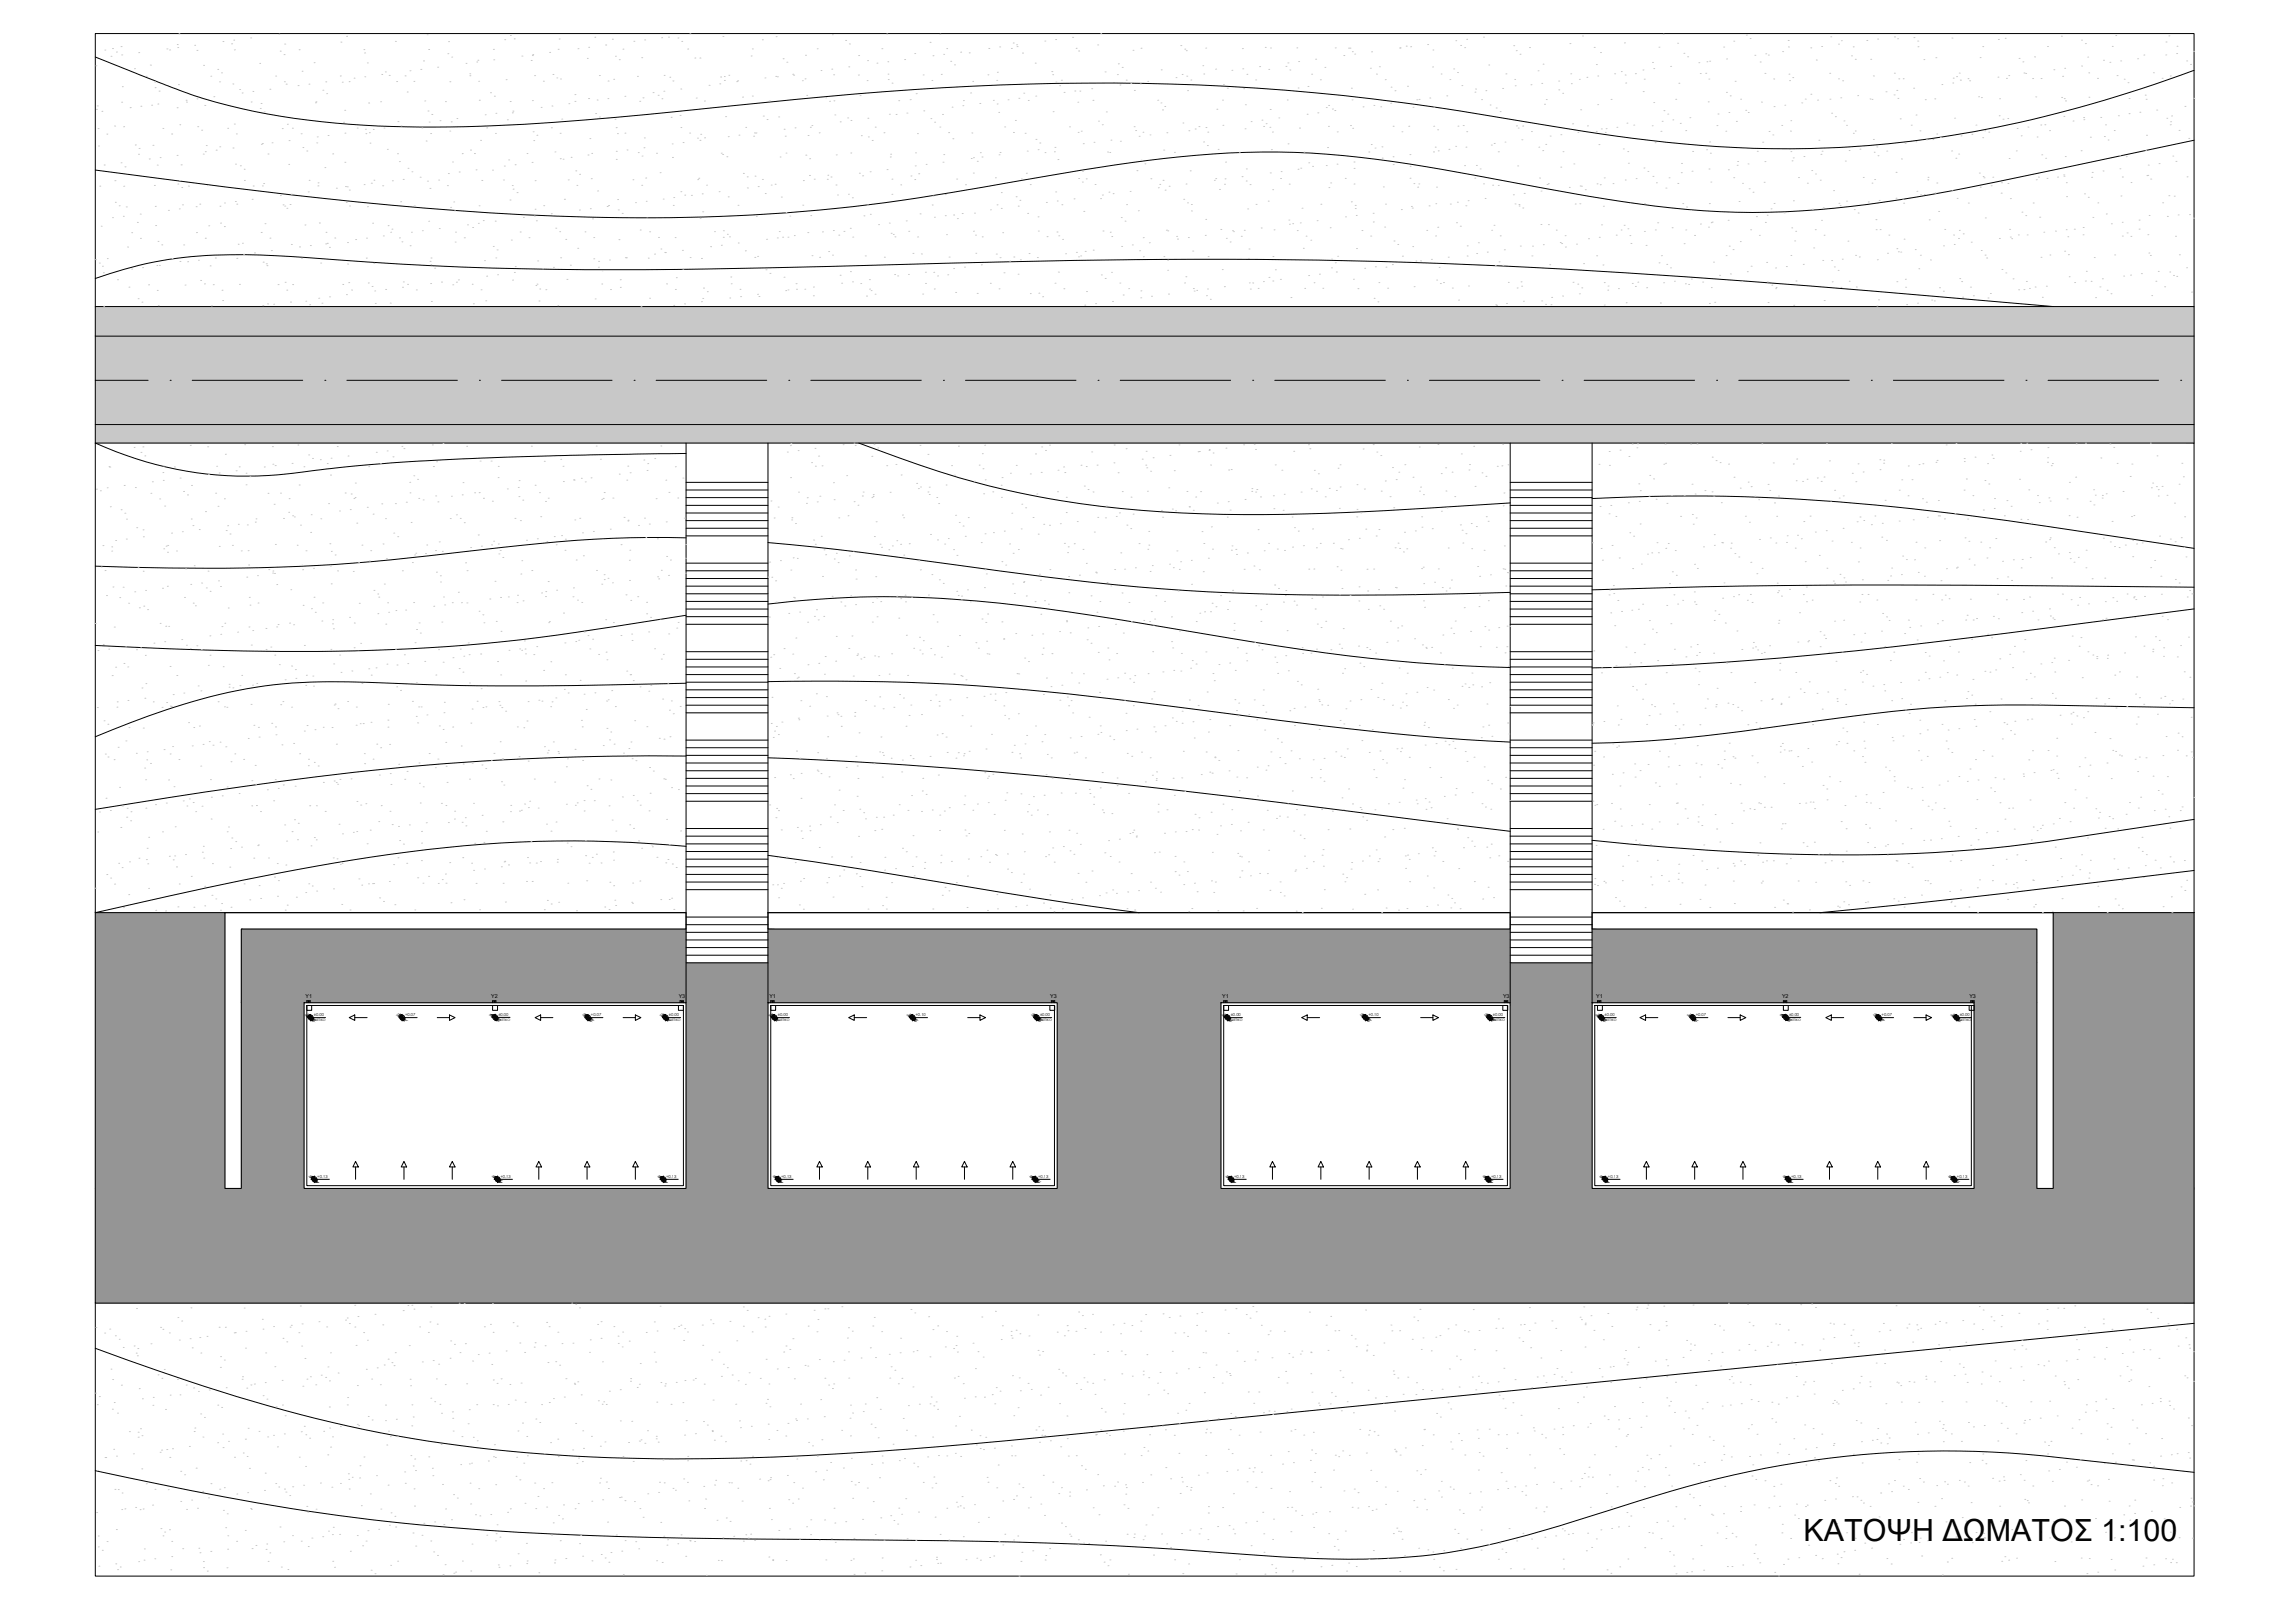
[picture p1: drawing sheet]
<svg xmlns="http://www.w3.org/2000/svg" width="841mm" height="594mm" viewBox="0 0 841 594" stroke-linecap="round" stroke-linejoin="round" font-family="sans-serif">
<defs><g id="words">
<text font-size="11.2" x="661" y="564.3">ΚΑTΟΨΗ ΔΩΜΑΤΟΣ 1:100</text>
<g font-size="2">
<text x="111.9" y="365.6">Y1</text>
<text x="180" y="365.6">Y2</text>
<text x="248.7" y="365.6">Y3</text>
<text x="281.9" y="365.6">Y1</text>
<text x="384.8" y="365.6">Y3</text>
<text x="447.9" y="365.6">Y1</text>
<text x="550.8" y="365.6">Y3</text>
<text x="585" y="365.6">Y1</text>
<text x="653" y="365.6">Y2</text>
<text x="721.7" y="365.6">Y3</text>
</g>
<g font-size="1.5">
<text x="115" y="372.3">±0.00</text>
<text x="148.4" y="372.3">+0.07</text>
<text x="182.6" y="372.2">±0.00</text>
<text x="216.5" y="372.3">+0.07</text>
<text x="245.2" y="372.3">±0.00</text>
<text x="285" y="372.3">±0.00</text>
<text x="335.5" y="372.3">+0.10</text>
<text x="381.1" y="372.3">±0.00</text>
<text x="451" y="372.3">±0.00</text>
<text x="501.5" y="372.3">+0.10</text>
<text x="547.1" y="372.3">±0.00</text>
<text x="588" y="372.3">±0.00</text>
<text x="621.4" y="372.3">+0.07</text>
<text x="655.6" y="372.2">±0.00</text>
<text x="689.5" y="372.3">+0.07</text>
<text x="718.1" y="372.3">±0.00</text>
<text x="116.2" y="431.4">+0.13</text>
<text x="183.4" y="431.4">+0.13</text>
<text x="244.1" y="431.4">+0.13</text>
<text x="286.3" y="431.4">+0.13</text>
<text x="380.4" y="431.4">+0.13</text>
<text x="452.2" y="431.4">+0.13</text>
<text x="546.4" y="431.4">+0.13</text>
<text x="589.2" y="431.4">+0.13</text>
<text x="656.4" y="431.4">+0.13</text>
<text x="717.1" y="431.4">+0.13</text>
</g>
<g font-size="1.2">
<text x="114.9" y="373.9">ΣΧΕΤΙΚΟ</text>
<text x="182.5" y="373.8">ΣΧΕΤΙΚΟ</text>
<text x="245" y="373.9">ΣΧΕΤΙΚΟ</text>
<text x="284.9" y="373.9">ΣΧΕΤΙΚΟ</text>
<text x="381" y="373.9">ΣΧΕΤΙΚΟ</text>
<text x="450.9" y="373.9">ΣΧΕΤΙΚΟ</text>
<text x="547" y="373.9">ΣΧΕΤΙΚΟ</text>
<text x="587.9" y="373.9">ΣΧΕΤΙΚΟ</text>
<text x="655.5" y="373.8">ΣΧΕΤΙΚΟ</text>
<text x="718" y="373.9">ΣΧΕΤΙΚΟ</text>
</g>
</g></defs>
<!-- layer: a-epipla -->
<g fill="#939598" stroke="#939598" stroke-width=".37">
<path d="M583.4 340.3l163 12.4v-12.4zM583.4 340.3l163 12.4h-163z"/>
<path d="M281.4 340.3l272 12.4v-12.4zM281.4 340.3l272 12.4h-272z"/>
<path d="M583.4 352.7l163 14.6v-14.6zM583.4 352.7l163 14.6h-163z"/>
<path d="M553.4 352.7l30 14.6v-14.6zM553.4 352.7l30 14.6h-30z"/>
<path d="M281.4 352.7l272 14.6v-14.6zM281.4 352.7l272 14.6h-272z"/>
<path d="M251.4 352.7l30 14.6v-14.6zM251.4 352.7l30 14.6h-30z"/>
<path d="M88.4 340.3l163 27v-27zM88.4 340.3l163 27h-163z"/>
<path d="M752.4 334.3l51.6 101v-101zM752.4 334.3l51.6 101h-51.6z"/>
<path d="M723.4 367.3l23 68v-68zM723.4 367.3l23 68h-23z"/>
<path d="M553.4 367.3l30 68v-68zM553.4 367.3l30 68h-30z"/>
<path d="M387.4 367.3l60 68v-68zM387.4 367.3l60 68h-60z"/>
<path d="M251.4 367.3l30 68v-68zM251.4 367.3l30 68h-30z"/>
<path d="M88.4 367.3l23 68v-68zM88.4 367.3l23 68h-23z"/>
<path d="M34.9 334.3l47.5 101v-101zM34.9 334.3l47.5 101h-47.5z"/>
<path d="M34.9 435.3l769.1 42v-42zM34.9 435.3l769.1 42h-769.1z"/>
</g>
<g fill="none" stroke="#000" stroke-width=".37">
<path d="M34.9 20.9l26.6 10.5a175 175 0 0 0 41.5 11.2 415 415 0 0 0 89.2 2.9l22-1.5 22.1-2a2545.6 2545.6 0 0 1 109.1-9.9 866.4 866.4 0 0 1 212.2 12.3 610.6 610.6 0 0 0 85 9.9 400.8 400.8 0 0 0 133-18.9l14-4.5 14.4-5.1M804 51.4l-47.9 10.1a878.4 878.4 0 0 1-71.9 13.4 300.4 300.4 0 0 1-95.9-2l-48-8.7a417.3 417.3 0 0 0-71.9-8.5 419.4 419.4 0 0 0-71.9 6.6l-24 4.1a721.9 721.9 0 0 1-84.3 11.5 832.8 832.8 0 0 1-133.1-1.7 2254.1 2254.1 0 0 1-120.2-13.9M34.9 112.3v-100h769.1v100M34.9 102a146 146 0 0 1 54.8-8.7l11.3 .4a1826.2 1826.2 0 0 0 90.6 4.7 2227.6 2227.6 0 0 0 112.2-.8l44.8-1.2a2556.8 2556.8 0 0 1 291.8 6.6l44.8 3.5 67.2 5.8M34.9 123.1h769.1M34.9 139.3h19.4M62.4 139.3h.1M70.4 139.3h40.5M119 139.3h.1M127.1 139.3h40.5M175.7 139.3h.1M183.8 139.3h40.5"/>
<path d="M232.4 139.3h.1M240.5 139.3h40.5M289.1 139.3h.1M297.1 139.3h40.5M345.7 139.3h.1M353.8 139.3h40.5M402.4 139.3h.1M410.5 139.3h40.5M459.1 139.3h.1M467.1 139.3h40.6M515.7 139.3h.1M523.8 139.3h40.5"/>
<path d="M572.4 139.3h.1M580.5 139.3h40.5M629.1 139.3h.1M637.2 139.3h40.5M685.8 139.3h.1M693.8 139.3h40.6M742.4 139.3h.1M750.5 139.3h40.5M799.1 139.3h.1M34.9 155.5h769.1M251.4 162.3v205M251.4 176.7h30"/>
<path d="M251.4 179.5h30M281.4 162.3v205M314.7 162.3a407.5 407.5 0 0 0 47.8 15.7 367 367 0 0 0 85.6 10.4 913.5 913.5 0 0 0 75.2-2.3l30.1-1.9M553.4 162.3v205M553.4 176.7h30M553.4 179.5h30M583.4 162.3v205M804 162.3v-50h-769.1v50a134.3 134.3 0 0 0 78.8 10.2l13.5-1.5a1421.4 1421.4 0 0 1 111.9-4.8l12.3-.1M251.4 197a458.2 458.2 0 0 0-67.5 3.5 972.5 972.5 0 0 1-67.6 6.6 884.8 884.8 0 0 1-81.4 .3M251.4 182.3h30M251.4 185.1h30M251.4 187.9h30"/>
<path d="M251.4 190.7h30M251.4 193.5h30M251.4 196.3h30M281.4 198.7a1490.3 1490.3 0 0 1 84.8 10.4 872.4 872.4 0 0 0 144.6 8.8l42.6-.9M553.4 182.3h30M553.4 185.1h30M553.4 187.9h30M553.4 190.7h30M553.4 193.5h30M553.4 196.3h30M583.4 182.6a739.3 739.3 0 0 1 138.3 6.2l27.4 3.8 54.9 8.2M251.4 217.5h30"/>
<path d="M251.4 214.7h30M251.4 211.9h30M251.4 209.1h30M251.4 206.3h30M553.4 217.5h30M553.4 214.7h30M553.4 211.9h30M553.4 209.1h30M553.4 206.3h30M804 215.1l-82.7-.8h-41.3l-55.2 .6-41.4 1.1M251.4 225.4l-26.9 4.2a710 710 0 0 1-135.2 8.8l-27.2-.8-27.2-1.2M251.4 228.7h30"/>
<path d="M251.4 225.9h30M251.4 223.1h30M251.4 220.3h30M251.4 238.7h30M281.4 221.2a361.5 361.5 0 0 1 93.3 .7l34 4.8 42.5 7.1a667.6 667.6 0 0 0 102.2 10.7M553.4 228.7h30M553.4 225.9h30M553.4 223.1h30M553.4 220.3h30M553.4 238.7h30M804 223l-55.2 7.2a1756.5 1756.5 0 0 1-130.9 13.2l-34.5 1.2M251.4 250.2a1474.6 1474.6 0 0 1-96.2 .5l-13.8-.5a225.6 225.6 0 0 0-47.7 1.5 234 234 0 0 0-52.3 15.5l-6.5 2.6"/>
<path d="M251.4 258.3h30M251.4 255.5h30M251.4 252.7h30M251.4 249.9h30M251.4 247.1h30M251.4 244.3h30M251.4 241.5h30M281.4 249.7a833.2 833.2 0 0 1 136 7.5l17.1 2.1a1689.5 1689.5 0 0 0 93.5 10.9l25.4 1.6M553.4 258.3h30M553.4 255.5h30M553.4 252.7h30M553.4 249.9h30"/>
<path d="M553.4 247.1h30M553.4 244.3h30M553.4 241.5h30M804 259.2l-55.4-1a469.7 469.7 0 0 0-82.7 5.8l-13.8 2a522.4 522.4 0 0 1-68.7 6.2M251.4 276.9a998.9 998.9 0 0 0-162.4 11.2l-54.1 8.3M251.4 261.1h30M251.4 279.5h30M251.4 276.7h30M251.4 273.9h30M251.4 271.1h30M281.4 277.6a1835.2 1835.2 0 0 1 152.2 12.1l119.8 14.8M553.4 261.1h30"/>
<path d="M553.4 279.5h30M553.4 276.7h30M553.4 273.9h30M553.4 271.1h30M251.4 293.5h30M251.4 290.7h30M251.4 287.9h30M251.4 285.1h30M251.4 282.3h30M553.4 293.5h30M553.4 290.7h30M553.4 287.9h30"/>
<path d="M553.4 285.1h30M553.4 282.3h30M251.4 310a462.3 462.3 0 0 0-121.9 4.9 1310.1 1310.1 0 0 0-94.6 19.4h216.5M251.4 317.5h30M251.4 314.7h30M251.4 311.9h30M251.4 309.1h30M251.4 306.3h30M251.4 303.5h30M281.4 313.3l34 5 68 11.2 34 4.8M553.4 317.5h30M553.4 314.7h30"/>
<path d="M553.4 311.9h30M553.4 309.1h30M553.4 306.3h30M553.4 303.5h30M804 300.1l-54.1 8.1a607 607 0 0 1-131.4 2.7l-35.1-3.1M804 318.8l-85.6 10.2-51.4 5.3M82.4 334.3h169v6h-163v95h-6zM251.4 325.9h30M251.4 323.1h30M251.4 320.3h30M251.4 338.7h30M251.4 335.9h30"/>
<path d="M281.4 334.3h272v6h-272zM281.4 334.3h272M553.4 325.9h30M553.4 323.1h30M553.4 320.3h30M553.4 338.7h30M553.4 335.9h30M583.4 334.3h220.6v-172h-769.1v315h769.1v-143M583.4 334.3h169v101h-6v-95h-163zM251.4 352.7h30M251.4 349.9h30M251.4 347.1h30"/>
<path d="M251.4 344.3h30M251.4 341.5h30M553.4 352.7h30M553.4 349.9h30M553.4 347.1h30M553.4 344.3h30M553.4 341.5h30M111.4 367.3h140v68h-140zM112.4 368.3h138v66h-138zM281.4 367.3h106v68h-106zM282.4 368.3h104v66h-104zM447.4 367.3h106v68h-106z"/>
<path d="M448.4 368.3h104v66h-104zM583.4 367.3h140v68h-140zM584.4 368.3h138v66h-138zM34.9 477.3v100h769.1v-100M804 484.7l-385.8 38.2a2158.6 2158.6 0 0 1-134.7 10.8 664.5 664.5 0 0 1-120.7-5 515.3 515.3 0 0 1-93.5-22.8l-34.4-12.1M34.9 538.7a1028.1 1028.1 0 0 0 101.2 17.9 1176.8 1176.8 0 0 0 126.3 6.9l36.3 .4a2122.1 2122.1 0 0 1 122 2.9l36.8 2.6a371.6 371.6 0 0 0 60.8 .7 230 230 0 0 0 47.4-9.6l23.3-7.1a408.7 408.7 0 0 1 81.6-19.4 349.6 349.6 0 0 1 84.1-.1l49.3 5.4"/>
</g>
<path d="M34.9 112.3l769.1 50v-50zM34.9 112.3l769.1 50h-769.1z" fill="#c7c8ca" stroke="#c7c8ca" stroke-width=".37"/>
<g fill="none" stroke="#c7c8ca" stroke-width=".37">
<path d="M38.4 18.3h.1M41.2 17.8h.1M42.7 19.1h.1M44.4 17.1h.1M50.8 19.3h.1M61.2 17.9h.1M62.1 18.3h.1M64.9 16.3h.1M65.2 17.4h.1M65.6 12.4h.1M71.3 16.6h.1M72.2 18.5h.1"/>
<path d="M81.7 15.2h.1M84.9 16.1h.1M85.6 14.7h.1M85.9 18.3h.1M91.9 13.9h.1M102.2 12.5h.1M102.7 18.7h.1M104.1 20h.1M104.4 16.1h.1M109.6 18.2h.1M124.9 15.4h.1M127 13.3h.1"/>
<path d="M133.3 18.2h.1M133.6 19.4h.1M144.9 15.2h.1M156.5 12.7h.1M157.1 18.1h.1M164.1 19.7h.1M164.4 15.3h.1M180.8 18.1h.1M185 14.5h.1M187 13h.1M188.4 14.2h.1M195.2 20h.1"/>
<path d="M201.4 19.2h.1M204.6 18h.1M204.9 14.3h.1M211.8 17.8h.1M215.7 17.3h.1M218 13.6h.1M222 16.5h.1M224.4 14.4h.1M228.3 18h.1M232.3 15.1h.1M236.3 14.6h.1M242.4 13.8h.1"/>
<path d="M245 13.6h.1M248.5 13.9h.1M249.9 15.2h.1M252 18h.1M252.8 12.4h.1M264.9 13.3h.1M275.7 17.9h.1M279.4 14.6h.1M284.4 13.4h.1M299.5 17.9h.1M305 12.7h.1M309.9 14.8h.1"/>
<path d="M311.3 16.1h.1M323.2 17.8h.1M325 12.5h.1M335.2 19.6h.1M340.8 15.5h.1M344.4 12.5h.1M345.8 19.9h.1M346.9 17.8h.1M352 19.1h.1M355.2 19.4h.1M362.4 17.8h.1M366.4 17.2h.1"/>
<path d="M370.6 17.8h.1M371.3 15.8h.1M372.5 16.4h.1M372.7 17.1h.1M374.7 19.4h.1M382.9 15h.1M386.8 14.5h.1M393.1 13.7h.1M394.4 17.7h.1M395.3 18.7h.1M402.3 16.4h.1M403.4 12.3h.1"/>
<path d="M415.2 18.4h.1M418.1 17.7h.1M432.7 16.7h.1M434.2 18h.1M434.7 18.6h.1M441.8 17.6h.1M455.3 17.8h.1M463.7 17.4h.1M465.6 17.6h.1M475.2 17.5h.1M489.3 17.5h.1M494.2 17.6h.1"/>
<path d="M494.7 17.6h.1M495.6 18.9h.1M496.4 19.8h.1M502.6 19h.1M513 17.6h.1M513 17.5h.1M515.3 16.9h.1M516.9 17.1h.1M523.2 16.3h.1M525.1 18.3h.1M533.5 14.9h.1M535.3 16.7h.1"/>
<path d="M536.7 17.5h.1M537.5 14.4h.1M543.6 13.6h.1M554.7 16.7h.1M555.6 18.6h.1M557 19.9h.1M560.5 17.4h.1M575.3 16h.1M579.9 13.2h.1M584.2 17.4h.1M586.5 19.2h.1M595.3 15.7h.1"/>
<path d="M607.9 17.3h.1M609.5 12.5h.1M614.8 15.8h.1M617.1 19.5h.1M631.7 17.2h.1M635.3 15.1h.1M640 12.8h.1M641.3 14.1h.1M647.1 19.7h.1M653.2 18.9h.1M655.3 14.8h.1M655.4 17.2h.1"/>
<path d="M663.6 17.5h.1M667.6 17h.1M670.9 13.5h.1M673.7 16.2h.1M674.8 14.9h.1M679.1 17.2h.1M684.1 14.8h.1M688.1 14.3h.1M694.3 13.5h.1M695.4 14.2h.1M701.4 13.8h.1M702.8 15h.1"/>
<path d="M702.9 17.1h.1M715.3 13.9h.1M726.6 17.1h.1M732.3 14.4h.1M734.8 14h.1M750.3 17h.1M755.4 13.3h.1M762.8 14.7h.1M764.2 16h.1M774.1 17h.1M775.3 13h.1M793.7 15.4h.1"/>
<path d="M794.8 13.1h.1M797.6 19.6h.1M797.8 16.9h.1M803.8 18.8h.1M35.1 24.1h.1M35.6 38.8h.1M40.7 20.6h.1M44.6 37.4h.1M44.6 20.1h.1M44.8 31.8h.1M47.7 39.4h.1M49.3 25.2h.1"/>
<path d="M51.6 38.9h.1M53.6 28h.1M55.1 23.8h.1M55.6 38.5h.1M56.7 30h.1M56.9 32.1h.1M57.9 38.1h.1M58.3 33.4h.1M64.9 39.5h.1M65.4 31h.1M68.2 36.7h.1M68.3 37.4h.1"/>
<path d="M72.2 36.2h.1M74.6 23.9h.1M75.1 38.6h.1M77.3 27.9h.1M78.4 35.4h.1M79.8 25.4h.1M80.5 30h.1M81.2 26.7h.1M85.3 30.7h.1M87.8 32.8h.1M88.7 34.1h.1M92 37.4h.1"/>
<path d="M92.7 33.5h.1M95.2 23.2h.1M95.4 39.7h.1M95.7 37.9h.1M98.9 32.7h.1M101 27.9h.1M104.2 29.9h.1M104.9 30.8h.1M109.2 31.3h.1M110.7 26.1h.1M113.2 30.8h.1M115.1 23h.1"/>
<path d="M115.6 37.6h.1M115.8 37.3h.1M118.3 33h.1M119.4 30h.1M119.7 34.3h.1M124.7 27.8h.1M125.4 30.1h.1M127.9 29.9h.1M129.8 28.6h.1M133.7 28.1h.1M134.6 23h.1M135.1 37.7h.1"/>
<path d="M139.5 37.3h.1M139.9 27.3h.1M141.2 26.3h.1M142.6 27.6h.1M145.4 29.9h.1M148.5 27.8h.1M149.2 33.7h.1M150.2 25.9h.1M151.7 29.8h.1M154.2 25.4h.1M155.2 22.3h.1M155.7 37h.1"/>
<path d="M160.4 24.6h.1M163.2 37.2h.1M164.8 29.9h.1M165.5 20.9h.1M170.8 23.2h.1M172.2 27.7h.1M172.2 27h.1M174.7 22.7h.1M175.1 22.1h.1M175.4 29.8h.1M175.6 36.7h.1M179.7 34h.1"/>
<path d="M180.9 21.9h.1M181.1 35.2h.1M185.5 29.2h.1M186.9 37.2h.1M191.3 20.5h.1M194.6 22.2h.1M195.1 20.3h.1M195.1 36.8h.1M195.9 27.7h.1M198.3 39.3h.1M199.1 29.7h.1M202.3 38.8h.1"/>
<path d="M202.6 27.3h.1M204 28.5h.1M205.4 28.9h.1M208.4 38h.1M210.7 37.1h.1M210.7 34.6h.1M215.2 21.4h.1M215.7 36.1h.1M218.8 36.6h.1M219.6 27.7h.1M222.8 36.1h.1M222.8 29.7h.1"/>
<path d="M224.9 29.1h.1M225.6 20.6h.1M226.9 21.9h.1M229 35.3h.1M233.6 28h.1M234.4 37.1h.1M235.2 21.1h.1M235.6 35.8h.1M239.3 33.9h.1M241.2 34.9h.1M242.6 36.2h.1M243.3 33.4h.1"/>
<path d="M243.4 27.6h.1M245.4 28.3h.1M246.6 29.6h.1M249.5 32.6h.1M254.6 21.3h.1M255.1 35.9h.1M256.5 21.3h.1M258.1 37h.1M259.8 31.3h.1M263.8 30.7h.1M264.1 28.2h.1M265.4 28h.1"/>
<path d="M265.5 29.5h.1M267.1 27.6h.1M270 29.9h.1M270.3 29.6h.1M272.1 35.6h.1M275.3 20.5h.1M275.7 35.2h.1M280.3 28.5h.1M281.9 37h.1M284.3 28h.1M284.9 28.1h.1M287 21.5h.1"/>
<path d="M288.4 22.8h.1M290.5 27.2h.1M290.8 27.5h.1M294 29.6h.1M295 28.9h.1M295.2 20.2h.1M295.7 34.9h.1M300.9 25.8h.1M302.6 35.8h.1M304 37.1h.1M304.8 25.3h.1M305.5 27.4h.1"/>
<path d="M305.6 36.9h.1M311 24.5h.1M314.6 27.5h.1M314.7 20.3h.1M315.2 35h.1M317.8 29.5h.1M317.9 22.2h.1M321.4 23.1h.1M325.3 22.6h.1M325.4 27.1h.1M325.5 29.1h.1M326.9 30.5h.1"/>
<path d="M329.4 36.9h.1M331.5 21.8h.1M333.5 36.5h.1M335.7 34.3h.1M338.3 27.4h.1M341.5 29.5h.1M341.9 20.4h.1M344.9 27.2h.1M348.4 22.5h.1M348.9 39.3h.1M349.8 23.8h.1M352.8 38.7h.1"/>
<path d="M353.1 36.8h.1M355.7 34.1h.1M356.4 29.8h.1M359.1 37.9h.1M362 27.4h.1M364 36.8h.1M365.3 29.4h.1M365.4 38.1h.1M365.5 26.5h.1M369.4 36.5h.1M373.4 36h.1M375.2 34.1h.1"/>
<path d="M376.8 36.8h.1M379.3 23.1h.1M379.6 35.2h.1M385.4 26.2h.1M385.7 27.4h.1M386.9 30.1h.1M388.3 31.4h.1M389 29.4h.1M389.9 33.8h.1M393.9 33.3h.1M395 37.4h.1M395.7 33.4h.1"/>
<path d="M400.1 32.5h.1M400.5 36.8h.1M405 26.3h.1M409.5 27.3h.1M409.8 23.4h.1M410.4 31.1h.1M411.2 24.7h.1M412.7 29.4h.1M414.4 30.6h.1M415.7 33.1h.1M417.9 30.7h.1M420.6 29.8h.1"/>
<path d="M424.3 36.7h.1M425.4 37.7h.1M425.5 25.6h.1M426.8 39h.1M431 28.4h.1M433.2 27.3h.1M434.9 27.9h.1M435.2 33.2h.1M436.4 29.3h.1M440.8 24.1h.1M441.1 27.1h.1M445.5 25.3h.1"/>
<path d="M448 36.7h.1M448.4 31h.1M449.7 32.3h.1M451.4 25.8h.1M455.4 25.2h.1M455.8 32.5h.1M456.4 38.4h.1M456.9 27.2h.1M460.2 29.3h.1M461.6 24.4h.1M464.9 25.4h.1M471.3 24.3h.1"/>
<path d="M471.7 36.6h.1M472 23h.1M472.7 25.6h.1M475.7 32.2h.1M475.9 22.5h.1M479.3 31.7h.1M480.7 27.2h.1M482.1 21.7h.1M483.9 29.2h.1M485.5 24.7h.1M486 39.4h.1M486.9 38.6h.1"/>
<path d="M488.3 39.9h.1M492.5 20.3h.1M495.2 32.3h.1M495.5 36.6h.1M499.5 39.1h.1M502.2 25h.1M503.5 38.6h.1M504.4 27.1h.1M505.5 24.4h.1M506 39.1h.1M507.6 29.2h.1M509.7 37.8h.1"/>
<path d="M509.8 31.9h.1M511.2 33.2h.1M515.8 31.6h.1M517.8 39.3h.1M519.2 36.5h.1M520 36.4h.1M524 35.9h.1M525 24.5h.1M525.4 39.2h.1M528.1 27.1h.1M530.2 35.1h.1M531.3 29.1h.1"/>
<path d="M532.7 25.2h.1M534.1 26.6h.1M535.7 31.3h.1M540.5 33.8h.1M540.7 32.6h.1M542.9 36.5h.1M544.5 33.2h.1M545.5 23.8h.1M546.1 38.5h.1M548.3 39.6h.1M550.7 32.4h.1M551.9 27.1h.1"/>
<path d="M555.1 29.1h.1M555.2 31.4h.1M561 31h.1M563.6 25.9h.1M565 30.5h.1M565.5 23.5h.1M566 38.2h.1M566.6 36.5h.1M571.2 29.7h.1M571.2 32.9h.1M572.6 34.2h.1M575.6 27h.1"/>
<path d="M575.8 30.7h.1M578.8 29.1h.1M581.5 28.3h.1M585 23.6h.1M585.5 38.3h.1M585.5 27.8h.1M590.4 36.4h.1M591.7 27h.1M594.1 26.2h.1M595.5 27.5h.1M595.8 30.4h.1M599.3 27h.1"/>
<path d="M602.1 25.6h.1M602.1 33.5h.1M602.5 29h.1M605.6 22.9h.1M606 37.6h.1M606 25.1h.1M612.2 24.3h.1M614.1 36.4h.1M615.2 30.5h.1M618.4 20.8h.1M622.6 23h.1M623.1 26.9h.1"/>
<path d="M625.1 26.9h.1M625.5 22.6h.1M626 37.3h.1M626.2 29h.1M626.5 22.4h.1M632.7 33.8h.1M632.7 21.6h.1M634.1 35.1h.1M635.8 29.8h.1M637.8 36.3h.1M643.1 20.2h.1M645 22.7h.1"/>
<path d="M645.5 37.4h.1M646.8 26.9h.1M648 20.2h.1M650 28.9h.1M650.1 39h.1M654 38.5h.1M655.6 27.1h.1M655.8 29.5h.1M657 28.4h.1M660.3 37.7h.1M661.5 36.3h.1M663.6 34.5h.1"/>
<path d="M665.6 22h.1M666.1 36.7h.1M670.5 26.9h.1M670.6 36.3h.1M673.7 28.9h.1M674.6 35.8h.1M675.3 29.6h.1M678.5 20.5h.1M679.9 21.7h.1M680.8 35h.1M685.3 36.3h.1M685.5 21.7h.1"/>
<path d="M686 36.4h.1M686.5 27.8h.1M691.1 33.6h.1M694.1 34.8h.1M694.2 26.8h.1M695.1 33.1h.1M695.5 36h.1M695.8 28.9h.1M697.4 28.8h.1M701.3 32.3h.1M705 21.8h.1M705.5 36.5h.1"/>
<path d="M709 36.2h.1M709.4 21.1h.1M711.6 31h.1M715.6 30.4h.1M715.8 28.6h.1M717 28.1h.1M718 26.8h.1M718.4 29.4h.1M721.2 28.8h.1M721.8 29.6h.1M725 35.4h.1M725.6 21.1h.1"/>
<path d="M726.1 35.7h.1M732.2 28.3h.1M732.7 36.2h.1M735.3 28.7h.1M736.1 27.7h.1M739.9 21.4h.1M741.3 22.7h.1M741.7 26.7h.1M742.3 26.9h.1M744.9 28.8h.1M745.6 20.8h.1M746 35.5h.1"/>
<path d="M747.9 28.8h.1M752.6 25.5h.1M755.5 35.7h.1M755.9 28h.1M756.5 36.1h.1M756.6 25h.1M756.9 37h.1M762.8 24.2h.1M765 20.9h.1M765.4 26.7h.1M765.5 35.6h.1M768.6 28.7h.1"/>
<path d="M770.8 22.1h.1M773.2 22.8h.1M775.8 27.7h.1M777.2 22.3h.1M778.4 29h.1M779.8 30.3h.1M780.2 36.1h.1M783.3 21.5h.1M785.6 20.2h.1M786.1 34.9h.1M786.5 36.4h.1M789.1 26.6h.1"/>
<path d="M792.4 28.7h.1M793.7 20.1h.1M795.3 27.8h.1M800.7 39h.1M801.3 22.3h.1M802.7 23.6h.1M804 36h.1M35.3 40.1h.1M35.9 47.1h.1M36.1 53.5h.1M37.3 40.8h.1M39.2 49.1h.1"/>
<path d="M42 46.2h.1M44.4 59.6h.1M45.3 46.4h.1M49.6 53.1h.1M50.8 56.5h.1M51 54.4h.1M54.7 58.2h.1M56 53.2h.1M58.7 57.7h.1M59.7 47h.1M62.9 49.1h.1M64.9 56.9h.1"/>
<path d="M65.9 45.7h.1M72.5 46.4h.1M73.9 47.7h.1M74.5 56.4h.1M75.2 55.6h.1M75.6 53.3h.1M79.2 55h.1M80.5 53.8h.1M83.4 47h.1M85.4 54.2h.1M85.9 45.4h.1M86.6 49h.1"/>
<path d="M95.8 52.8h.1M96.1 52.6h.1M96.8 41h.1M98.2 56.4h.1M99.7 52.3h.1M103.4 47.1h.1M105.3 45.5h.1M105.9 51.5h.1M107.1 47h.1M110.4 49h.1M111 54h.1M112.4 55.3h.1"/>
<path d="M116.1 52.3h.1M116.2 50.1h.1M120.2 49.6h.1M121.9 56.4h.1M125.9 44.8h.1M126.3 40.4h.1M126.4 59.5h.1M126.4 48.8h.1M130.9 46.9h.1M133.9 47.3h.1M134.1 49h.1M135.3 48.6h.1"/>
<path d="M135.6 52.4h.1M136.8 47.4h.1M140.7 46.9h.1M141.9 54.7h.1M145.7 56.3h.1M145.8 44.5h.1M146.3 59.2h.1M146.9 46.1h.1M154.6 46.9h.1M156.2 51.7h.1M156.8 40.7h.1M157.3 44.7h.1"/>
<path d="M157.8 48.9h.1M158.2 41.9h.1M161.2 44.2h.1M164.8 48h.1M165.4 44.6h.1M165.8 59.3h.1M167.4 43.4h.1M169.4 56.3h.1M172.4 55h.1M173.9 56.2h.1M176.1 51.4h.1M177.8 42.1h.1"/>
<path d="M178.4 46.8h.1M181.6 48.9h.1M181.7 41.5h.1M185.9 43.9h.1M186.4 58.6h.1M187.7 41.3h.1M188 40.7h.1M193.1 56.2h.1M195 59.5h.1M195.4 48.3h.1M195.6 51.5h.1M196.8 49.5h.1"/>
<path d="M202.1 46.8h.1M203.4 55.6h.1M205.3 48.8h.1M205.3 58.1h.1M205.9 43.6h.1M206.3 58.3h.1M209.3 57.6h.1M215.5 56.8h.1M216.2 50.8h.1M216.8 56.2h.1M218.3 41.6h.1M219.7 42.9h.1"/>
<path d="M225.4 43.7h.1M225.8 46.8h.1M225.8 58.4h.1M225.8 55.4h.1M226.3 49h.1M229 48.8h.1M229.8 54.9h.1M233.9 55.9h.1M235.3 57.2h.1M236 54.1h.1M236.1 50.5h.1M240.6 56.1h.1"/>
<path d="M246 43h.1M246.3 52.7h.1M246.4 57.7h.1M249.2 42.3h.1M249.5 46.7h.1M250.3 52.2h.1M252.7 48.7h.1M255.6 50.6h.1M256.5 51.4h.1M256.8 49.2h.1M258.2 50.5h.1M264.3 56.1h.1"/>
<path d="M264.8 56.6h.1M265.9 42.7h.1M266.4 57.4h.1M266.9 50.1h.1M270.8 49.5h.1M273.3 46.7h.1M276.2 49.9h.1M276.5 48.7h.1M277 48.7h.1M279.7 42.5h.1M281.1 43.8h.1M285.4 42.8h.1"/>
<path d="M285.9 57.5h.1M287.4 47.3h.1M287.7 49.9h.1M288 56.1h.1M291.3 46.8h.1M295.3 56.8h.1M296.1 49.6h.1M296.7 58.1h.1M297 46.6h.1M297.5 46h.1M300.2 48.7h.1M305.9 42.1h.1"/>
<path d="M306.5 56.7h.1M307.9 44.6h.1M310.6 43.2h.1M311.8 56h.1M311.8 44.1h.1M315.6 49.7h.1M318.1 43.3h.1M318.2 50.1h.1M319.6 51.4h.1M320.7 46.6h.1M323.9 48.6h.1M325.9 41.8h.1"/>
<path d="M326.3 57.5h.1M326.4 56.5h.1M328.4 41.9h.1M332.4 41.4h.1M335.5 56h.1M336.2 49h.1M338.5 40.6h.1M341.1 43.4h.1M342.5 44.8h.1M344.4 46.5h.1M345.4 41.9h.1M345.6 59.4h.1"/>
<path d="M345.9 56.6h.1M347.6 48.6h.1M349.2 50.8h.1M355.9 58.1h.1M356.2 48.7h.1M356.7 57.8h.1M358.1 59.1h.1M359.2 55.9h.1M359.9 57.5h.1M366 41.2h.1M366.1 56.7h.1M366.5 55.9h.1"/>
<path d="M368.2 46.5h.1M371.4 48.5h.1M372.1 44.1h.1M375.7 48.8h.1M376.4 55.3h.1M379.6 51.1h.1M380.4 54.8h.1M381 52.4h.1M382.9 55.9h.1M385.9 40.9h.1M386.4 55.6h.1M386.6 54h.1"/>
<path d="M387.7 58.4h.1M391.9 46.5h.1M395.1 48.5h.1M396.2 48.1h.1M397 52.6h.1M400.9 52.1h.1M402.5 44.4h.1M403.9 45.7h.1M405.4 41h.1M405.9 55.7h.1M406.7 55.9h.1M407.1 51.3h.1"/>
<path d="M410.6 51.7h.1M415.6 46.4h.1M416.2 47.8h.1M417.4 49.9h.1M418.2 58.7h.1M418.8 48.4h.1M421.4 49.4h.1M426 40.3h.1M426.5 55h.1M427.6 48.6h.1M430.4 55.8h.1M433.5 45.1h.1"/>
<path d="M435.7 47.9h.1M438 47.3h.1M439.4 46.4h.1M441.1 52h.1M441.9 46.7h.1M442.5 53.3h.1M442.6 48.4h.1M445.9 40h.1M446.4 54.7h.1M448.1 45.9h.1M449.1 59.4h.1M454.2 55.8h.1"/>
<path d="M456.3 47.2h.1M458.5 44.5h.1M462.4 44h.1M463.1 46.3h.1M464 45.3h.1M465.4 46.6h.1M465.5 40.1h.1M465.9 54.8h.1M466.3 48.4h.1M468.6 43.2h.1M472 52.7h.1M476.2 46.9h.1"/>
<path d="M477.9 55.7h.1M479 41.8h.1M479.6 59.6h.1M482.9 41.3h.1M486.5 54h.1M486.8 46.3h.1M489.2 40.5h.1M490.1 48.3h.1M494.9 46h.1M495.7 47h.1M496.2 59.3h.1M501.6 55.7h.1"/>
<path d="M502.5 52.9h.1M503.9 54.2h.1M506.4 53.8h.1M506.5 57.9h.1M510.5 57.4h.1M510.5 46.2h.1M513.8 48.3h.1M516.3 46.2h.1M516.7 56.6h.1M525.3 55.6h.1M525.4 46.2h.1M525.9 53.9h.1"/>
<path d="M526.8 47.6h.1M527 55.3h.1M531 54.7h.1M533.4 53.6h.1M534.3 46.2h.1M536.2 46h.1M537.2 53.9h.1M537.5 48.2h.1M546.5 53.1h.1M547.5 52.5h.1M549.1 55.6h.1M549.7 40.9h.1"/>
<path d="M551.5 52h.1M555.7 46.1h.1M556.3 46.9h.1M557.7 51.2h.1M558 46.2h.1M561.2 48.2h.1M563.9 53.9h.1M565.4 55.2h.1M566.5 52.9h.1M568.1 49.8h.1M572 49.3h.1M572.8 55.6h.1"/>
<path d="M576.3 45.4h.1M578.2 48.5h.1M579.2 40.2h.1M581.7 46.1h.1M585 48.1h.1M585.9 53h.1M586.8 47.2h.1M588.3 48.5h.1M588.6 47.1h.1M592.5 46.6h.1M594.9 54.5h.1M596.2 45.1h.1"/>
<path d="M596.5 55.5h.1M596.7 59.8h.1M598.7 45.8h.1M605.5 46.1h.1M606.6 52.3h.1M608.7 48.1h.1M609.1 44.4h.1M609.8 40.5h.1M611.2 41.8h.1M613 43.9h.1M615.7 45.2h.1M616.2 59.9h.1"/>
<path d="M617.8 47.9h.1M619.3 43.1h.1M620.3 55.5h.1M625.4 54.8h.1M626.5 52h.1M626.8 56.1h.1M629.2 46h.1M629.6 41.8h.1M632.4 48.1h.1M633.6 41.2h.1M636.3 44.5h.1M636.8 59.2h.1"/>
<path d="M639.7 40.4h.1M640.7 41.2h.1M644 55.4h.1M646 52.1h.1M646.8 59.2h.1M648.3 48.1h.1M649.7 49.4h.1M652.9 45.9h.1M656.1 48h.1M656.3 44.2h.1M656.3 55.5h.1M656.7 58.9h.1"/>
<path d="M657.1 57.8h.1M661.1 57.3h.1M666.5 51.4h.1M667.3 56.5h.1M667.7 55.4h.1M671.2 41.5h.1M672.6 42.7h.1M675.7 44.3h.1M676.2 59h.1M676.7 45.9h.1M677.6 55.1h.1M679.2 48.8h.1"/>
<path d="M679.9 48h.1M681.6 54.6h.1M686.5 51.1h.1M686.8 55.8h.1M687.8 53.8h.1M688.2 57h.1M691.4 55.3h.1M696.3 43.5h.1M696.8 58.2h.1M698.2 52.5h.1M700.4 45.9h.1M702.1 51.9h.1"/>
<path d="M702.1 42.1h.1M703.6 47.9h.1M706 51.2h.1M708.3 51.1h.1M709.7 49.1h.1M711.1 50.3h.1M715.2 55.3h.1M716.3 43.3h.1M716.7 58h.1M717.8 56.4h.1M718.7 49.8h.1M722.6 49.2h.1"/>
<path d="M724.1 45.8h.1M726.6 50.4h.1M727.3 47.9h.1M728.8 48.4h.1M732.6 42.4h.1M734 43.7h.1M735.8 43.4h.1M736.3 58.1h.1M738.9 55.3h.1M739.2 47h.1M740.7 49.8h.1M743.2 46.5h.1"/>
<path d="M746.5 50.2h.1M747.9 45.8h.1M748.2 56.7h.1M749.3 45.7h.1M749.6 58h.1M751.1 47.9h.1M756.3 42.6h.1M756.8 57.3h.1M759.7 44.3h.1M762.6 55.2h.1M763.6 43.1h.1M763.7 43.8h.1"/>
<path d="M766 50.3h.1M769.8 43h.1M771.1 50h.1M771.6 45.7h.1M772.5 51.3h.1M774.8 47.8h.1M776.3 42.4h.1M776.8 57.1h.1M779.2 57.4h.1M780.2 41.6h.1M784.2 41.1h.1M786.3 55.2h.1"/>
<path d="M786.6 49.5h.1M790.4 40.3h.1M791.2 59.9h.1M794 43.3h.1M795.3 45.7h.1M795.4 44.6h.1M795.8 42.5h.1M796.2 57.2h.1M797.4 59.1h.1M798.5 47.8h.1M802.1 50.7h.1M36.6 68.2h.1"/>
<path d="M38.2 60.4h.1M41.2 79.7h.1M42.1 66.2h.1M42.3 74.1h.1M43.7 75.4h.1M45.2 79.2h.1M45.3 68.2h.1M45.8 61.1h.1M46.3 75.8h.1M51.4 78.4h.1M56.6 67.9h.1M56.9 75.6h.1"/>
<path d="M57.6 60.5h.1M61.7 77.1h.1M65.2 67.4h.1M65.7 76.5h.1M65.8 66.1h.1M66.4 60.4h.1M66.6 68.7h.1M66.8 75h.1M69 68.2h.1M71.9 75.7h.1M73.2 74.8h.1M76 68h.1"/>
<path d="M80.6 75.5h.1M82.3 74.4h.1M86.2 73.8h.1M86.3 60.1h.1M86.8 74.8h.1M88.1 60.7h.1M89.5 62h.1M89.6 66.1h.1M92.4 73h.1M92.8 68.1h.1M96.1 68.1h.1M96.6 67.2h.1"/>
<path d="M102.7 71.6h.1M103.7 75h.1M104.4 75.5h.1M105.1 76.3h.1M105.8 60.2h.1M106.3 74.9h.1M106.7 71.1h.1M112.9 70.3h.1M113.3 66.1h.1M116.5 68.1h.1M116.5 67h.1M119 61.4h.1"/>
<path d="M123.3 68.9h.1M126.6 68.3h.1M126.9 74.1h.1M127.3 68.4h.1M128 69.6h.1M128.1 75.5h.1M133.4 67.6h.1M134.7 75.7h.1M136.1 67.1h.1M137 66h.1M140.3 68h.1M143.8 66.2h.1"/>
<path d="M146.8 73.9h.1M147.7 65.7h.1M149.5 61.7h.1M151 62.9h.1M151.8 75.4h.1M154 64.9h.1M156.6 66.4h.1M157.6 69h.1M160.7 66h.1M164 68h.1M164.3 63.6h.1M165.1 76h.1"/>
<path d="M166.3 74h.1M166.6 77.2h.1M168.3 63h.1M174.5 62.2h.1M175.6 75.4h.1M176.6 66.1h.1M180.5 62.3h.1M184.5 65.9h.1M184.8 60.8h.1M186.9 73.3h.1M187.7 68h.1M188 69.3h.1"/>
<path d="M188.8 60.3h.1M189.5 70.5h.1M191.8 79.6h.1M195.8 79.1h.1M196.1 66.2h.1M196.1 76.6h.1M199.3 75.3h.1M202 78.3h.1M206.8 73h.1M208.2 65.9h.1M211 62.6h.1M211.4 67.9h.1"/>
<path d="M212.3 76.9h.1M212.4 63.9h.1M216.3 76.4h.1M216.7 65.5h.1M219 69.9h.1M222.5 75.6h.1M223 75.3h.1M226.3 73.1h.1M226.6 76.9h.1M228 78.2h.1M231.9 65.8h.1M232.9 74.2h.1"/>
<path d="M235.2 67.9h.1M236.6 65.2h.1M236.8 73.7h.1M237.1 79.9h.1M241.9 63.3h.1M243 72.9h.1M246.7 75.2h.1M246.9 72.4h.1M249.5 70.2h.1M250.9 71.5h.1M253.4 71.6h.1M255.7 65.8h.1"/>
<path d="M256.1 65.3h.1M256.6 80h.1M257.3 71h.1M257.5 77.6h.1M258.9 67.8h.1M263.5 70.2h.1M266.9 72.1h.1M270.5 75.2h.1M272.4 63.5h.1M273.8 64.8h.1M273.9 68.8h.1M276.7 64.5h.1"/>
<path d="M277.2 79.2h.1M277.8 68.3h.1M279.4 65.7h.1M280.4 70.9h.1M282.6 67.8h.1M284.1 67.5h.1M286.3 72.2h.1M288 77.8h.1M289.4 79.1h.1M294.2 75.2h.1M294.4 66.1h.1M296.6 64.3h.1"/>
<path d="M297.1 79h.1M298.4 65.6h.1M303.1 65.7h.1M303.4 64.2h.1M304.5 64.8h.1M306.4 67.7h.1M306.9 71.4h.1M310.9 71.1h.1M312.3 72.4h.1M314.9 63.4h.1M316.1 64.4h.1M316.6 79.1h.1"/>
<path d="M317.9 75.1h.1M318.9 62.9h.1M318.9 78.5h.1M325.1 62.1h.1M326.9 71.2h.1M326.9 65.6h.1M330.1 67.7h.1M333.8 64.4h.1M335.2 65.8h.1M335.4 60.8h.1M336.7 63.6h.1M337.2 78.3h.1"/>
<path d="M339.4 60.2h.1M341.6 75.1h.1M341.9 71.8h.1M342.4 79.6h.1M346.4 71.3h.1M346.4 79h.1M349.5 78.8h.1M350.6 65.6h.1M352.6 78.2h.1M353.8 67.7h.1M356.7 63.4h.1M357.1 78.1h.1"/>
<path d="M363 76.8h.1M364.8 65.1h.1M365.4 75h.1M366.9 76.3h.1M366.9 70.5h.1M372.4 72.1h.1M373.1 75.5h.1M373.8 73.4h.1M374.3 65.5h.1M376.1 63.5h.1M376.6 78.2h.1M377.5 67.6h.1"/>
<path d="M380.4 79.4h.1M383.5 74.1h.1M386.9 70.3h.1M387.4 73.6h.1M389.1 75h.1M393.6 72.8h.1M395.3 65.4h.1M396.7 66.7h.1M396.7 62.8h.1M397.2 77.4h.1M398.1 65.5h.1M401.3 67.6h.1"/>
<path d="M403.3 72.7h.1M404 71.4h.1M406.4 70.4h.1M407.9 70.9h.1M410.9 79.7h.1M412.8 74.9h.1M414.1 70.1h.1M416.6 62.5h.1M417.2 77.2h.1M419.6 60h.1M421.8 65.5h.1M424.5 68.8h.1"/>
<path d="M425 67.5h.1M426.2 66.1h.1M427 69.7h.1M428.5 68.2h.1M433.8 73h.1M434.6 67.4h.1M435.2 74.3h.1M436.2 62.6h.1M436.6 74.9h.1M436.6 77.3h.1M445 66.1h.1M445.5 65.4h.1"/>
<path d="M446.9 69.4h.1M448.7 67.5h.1M448.9 65.5h.1M455.2 64.7h.1M456.7 66.3h.1M456.7 61.9h.1M457.2 76.5h.1M458.1 67.6h.1M460.3 74.9h.1M464.7 73.7h.1M465.5 63.3h.1M466.4 69.5h.1"/>
<path d="M469.3 65.4h.1M469.5 62.8h.1M472.4 67.5h.1M475.7 62h.1M476.7 61.6h.1M477.1 76.3h.1M481 60.9h.1M484 74.8h.1M486 60.6h.1M487 68.7h.1M487.6 67h.1M490 60.1h.1"/>
<path d="M493 65.3h.1M493.1 79.4h.1M495.2 73.9h.1M496.2 61.7h.1M496.2 67.4h.1M496.6 75.2h.1M496.7 76.4h.1M497 78.9h.1M503.2 78.1h.1M506.9 68.5h.1M507.7 74.8h.1M510.5 60.3h.1"/>
<path d="M513.5 76.8h.1M516.7 65.3h.1M516.8 60.9h.1M517.2 75.6h.1M517.5 76.2h.1M518.1 67.2h.1M519.5 68.6h.1M519.9 67.4h.1M523.7 75.4h.1M526.2 74.6h.1M526.4 68.6h.1M531.5 74.7h.1"/>
<path d="M534.1 74.1h.1M536.7 60.7h.1M537.2 75.4h.1M538 73.5h.1M540.4 65.2h.1M541 60.6h.1M542.4 61.9h.1M543.6 67.3h.1M544.2 72.7h.1M547 67.8h.1M549.1 67.9h.1M554.6 71.3h.1"/>
<path d="M555.2 74.7h.1M556.2 60.8h.1M556.6 74.9h.1M556.7 75.5h.1M558 76.2h.1M558.5 70.8h.1M564.2 65.2h.1M564.7 70h.1M566.9 67.6h.1M567.4 67.3h.1M572 61.2h.1M575.1 68.6h.1"/>
<path d="M576.7 60h.1M577.3 74.7h.1M579 74.6h.1M579 68.1h.1M579.5 68.2h.1M580.9 69.5h.1M585.3 67.3h.1M586.4 67.7h.1M587.6 75.5h.1M587.9 65.2h.1M591.1 67.2h.1M595.6 65.9h.1"/>
<path d="M597.2 74.5h.1M599.6 65.4h.1M602.4 61.5h.1M602.7 74.6h.1M603.9 62.8h.1M605.7 64.6h.1M607 66.9h.1M610.5 68.9h.1M611.6 65.1h.1M614.8 67.2h.1M616.1 63.3h.1M616.7 74.6h.1"/>
<path d="M618.1 75.8h.1M619.5 77.1h.1M620.1 62.7h.1M626.3 61.9h.1M626.4 74.6h.1M627 66.7h.1M633.4 62.2h.1M635.3 65.1h.1M636.6 60.6h.1M637.3 73.8h.1M638.6 67.2h.1M640.6 60h.1"/>
<path d="M641 69.1h.1M642.4 70.4h.1M643.6 79.3h.1M646.5 66.8h.1M647.6 78.8h.1M649 76.5h.1M650.1 74.5h.1M653.8 78h.1M657.2 73.5h.1M659.1 65h.1M662.3 67.1h.1M663.9 62.5h.1"/>
<path d="M664.2 76.6h.1M665.3 63.7h.1M667 66h.1M668.1 76.1h.1M671.9 69.8h.1M673.9 74.5h.1M674.3 75.3h.1M676.7 73.7h.1M679.5 76.8h.1M680.9 78h.1M682.8 65h.1M684.7 74h.1"/>
<path d="M686 67.1h.1M687 65.8h.1M688.6 73.4h.1M694.8 72.6h.1M694.8 63.1h.1M697.3 72.9h.1M697.6 74.4h.1M702.4 70.1h.1M703.8 71.3h.1M705.2 71.3h.1M706.5 65.9h.1M706.5 65h.1"/>
<path d="M709.1 70.7h.1M709.8 67h.1M710.4 77.4h.1M715.3 69.9h.1M717.2 72.7h.1M721.3 74.4h.1M725.3 63.4h.1M725.7 68.6h.1M726.7 64.7h.1M727.1 65.1h.1M727.5 79.8h.1M729.7 68h.1"/>
<path d="M730.3 64.9h.1M733.3 70.8h.1M733.5 66.9h.1M735.8 67.2h.1M736.7 72.7h.1M741 77.7h.1M742.4 79h.1M745.1 74.4h.1M746.2 65.8h.1M747 64.9h.1M747.5 79.6h.1M750.1 65.3h.1"/>
<path d="M754 64.9h.1M756.3 64.1h.1M756.4 64.5h.1M757.2 66.9h.1M757.3 72h.1M763.9 71h.1M765.3 72.3h.1M766.5 65h.1M766.7 63.1h.1M767 79.6h.1M768.8 74.3h.1M770.7 62.6h.1"/>
<path d="M771.9 78.4h.1M776.9 61.8h.1M777.2 71.8h.1M777.7 64.8h.1M780.9 66.9h.1M786.8 64.3h.1M787.1 64.2h.1M787.2 60.5h.1M787.6 78.9h.1M788.2 65.6h.1M792.5 74.3h.1M794.3 79.3h.1"/>
<path d="M794.8 71.7h.1M796.8 71.9h.1M798.2 78.7h.1M801.5 64.8h.1M802.4 78.6h.1M803.8 79.9h.1M35 95.1h.1M36.4 96.4h.1M37.1 82.9h.1M37.5 97.5h.1M37.9 99.9h.1M39.3 94.7h.1"/>
<path d="M46.7 90.5h.1M48.3 98.6h.1M48.3 85.2h.1M50.3 81.5h.1M51.5 87.3h.1M52.2 98h.1M57 82.6h.1M57.5 97.3h.1M57.9 88.4h.1M58.4 97.2h.1M59.3 89.7h.1M63 94.7h.1"/>
<path d="M66 95.8h.1M67.3 89.7h.1M68.7 95.9h.1M72 85.2h.1M72.7 95.3h.1M75.2 87.3h.1M76.5 82.7h.1M77 97.4h.1M78.9 94.5h.1M80.8 81.7h.1M82.2 83h.1M86.8 94.6h.1"/>
<path d="M87.3 89.5h.1M88.9 89.1h.1M89.3 93.1h.1M93.3 92.6h.1M95.7 85.1h.1M96.4 96h.1M97.1 81.9h.1M97.6 96.6h.1M97.8 97.3h.1M98.9 87.2h.1M99.4 91.8h.1M106.8 89.5h.1"/>
<path d="M109.8 90.4h.1M110.5 94.6h.1M111.8 82.4h.1M113.7 89.9h.1M117.1 81.7h.1M117.5 96.4h.1M119.3 89.3h.1M119.5 85.1h.1M119.9 89.1h.1M120.7 90.6h.1M122.7 87.2h.1M127.3 88.8h.1"/>
<path d="M127.4 96.7h.1M130.3 87.7h.1M134.2 94.5h.1M134.3 87.2h.1M136.5 81.8h.1M137 96.4h.1M140.5 86.4h.1M142.2 82.6h.1M143.2 85.1h.1M143.6 83.9h.1M146.4 87.1h.1M147.3 88.6h.1"/>
<path d="M150.3 90h.1M150.8 85.1h.1M154.8 84.5h.1M157.1 81h.1M157.6 95.7h.1M157.9 97h.1M157.9 94.5h.1M159.3 98.2h.1M161 83.7h.1M166.8 88.7h.1M166.9 85h.1M170.1 87.1h.1"/>
<path d="M171.3 82.4h.1M173.2 83.3h.1M175.3 81.8h.1M177.1 80.8h.1M177.5 95.5h.1M180.8 90.3h.1M181.5 81h.1M181.7 94.5h.1M182.2 91.5h.1M187.4 87.9h.1M188.5 99.8h.1M188.8 97.6h.1"/>
<path d="M190.6 85h.1M193.8 87.1h.1M196.6 80.9h.1M197 95.6h.1M198.8 98.4h.1M202.8 97.9h.1M203.7 83.6h.1M205.1 84.9h.1M205.4 94.4h.1M207.3 87.7h.1M209 97.1h.1M211.7 90.9h.1"/>
<path d="M214.4 84.9h.1M217.1 80.2h.1M217.6 94.8h.1M217.6 87h.1M219.3 97.9h.1M219.4 95.7h.1M220.7 99.2h.1M223.4 95.2h.1M226.8 87.8h.1M229.2 94.4h.1M229.5 94.4h.1M234.6 84.3h.1"/>
<path d="M237.6 94.5h.1M238.1 84.9h.1M239.9 93.1h.1M241.3 87h.1M242.2 91.2h.1M243.6 92.5h.1M243.8 92.5h.1M247.4 87h.1M250.1 91.7h.1M250.2 98.6h.1M252.9 94.3h.1M257 94.7h.1"/>
<path d="M260.4 90.4h.1M261.8 84.9h.1M264.4 89.8h.1M265 86.9h.1M265.1 84.5h.1M266.5 85.8h.1M267.3 86.8h.1M270.6 89h.1M273.1 91.9h.1M276.6 94.3h.1M277.6 93.9h.1M280.7 98.8h.1"/>
<path d="M280.9 87.6h.1M284.9 87.1h.1M285.6 84.8h.1M286.8 86.9h.1M288.8 86.9h.1M291.1 86.3h.1M296 85.2h.1M297.6 93.7h.1M300.4 94.2h.1M301.4 84.9h.1M303.7 92.1h.1M305.1 93.4h.1"/>
<path d="M305.4 84.4h.1M307.4 86.1h.1M309.3 84.8h.1M311.6 83.6h.1M311.7 99.5h.1M312.5 86.8h.1M317.1 93.7h.1M321.9 82.3h.1M324.1 94.2h.1M325.9 81.7h.1M326.6 85.4h.1M327.4 85.9h.1"/>
<path d="M328 86.8h.1M332.1 80.9h.1M333 84.7h.1M334.6 92.8h.1M336.3 86.8h.1M337.7 93h.1M339.1 99.7h.1M342.2 99.8h.1M346.8 86h.1M347.8 94.2h.1M349.5 98.4h.1M350.9 80.1h.1"/>
<path d="M353.4 97.8h.1M356.7 84.7h.1M357.5 86.1h.1M357.6 92.8h.1M359.6 97h.1M360 86.8h.1M365.1 93.1h.1M366.5 94.4h.1M367.4 85.2h.1M367.9 99.9h.1M370 95.6h.1M371.5 94.1h.1"/>
<path d="M373.9 95.1h.1M377.1 92.9h.1M380.2 94.3h.1M380.5 84.6h.1M383.7 86.7h.1M387.3 85h.1M387.9 99.7h.1M388 86.4h.1M389.4 87.7h.1M390.5 92.9h.1M394.5 92.4h.1M395.3 94.1h.1"/>
<path d="M396 93.7h.1M397.7 92.1h.1M400.6 91.6h.1M404.2 84.6h.1M406.9 85.1h.1M407.3 99.8h.1M407.4 86.6h.1M411 90.3h.1M412.3 81h.1M415 89.7h.1M417.6 91.8h.1M418.9 87.1h.1"/>
<path d="M419 94h.1M421.2 88.9h.1M426.5 94h.1M427.4 84.3h.1M427.9 99h.1M427.9 95.3h.1M427.9 84.6h.1M431.2 86.6h.1M431.5 87.6h.1M435.5 87h.1M437.1 92h.1M441.7 86.2h.1"/>
<path d="M441.8 80.4h.1M442.7 94h.1M447.4 84h.1M447.9 98.7h.1M449.4 87.3h.1M450.8 88.6h.1M451.7 84.5h.1M452 84.9h.1M454.9 86.5h.1M456 84.3h.1M457.5 94.7h.1M457.7 91.2h.1"/>
<path d="M462.2 83.5h.1M466.5 94h.1M466.9 84.2h.1M467.4 98.8h.1M472.3 80.6h.1M472.5 82.1h.1M473.7 81.9h.1M475.4 84.5h.1M476.5 81.6h.1M477.6 90.9h.1M478.6 86.5h.1M480.4 88h.1"/>
<path d="M482.7 80.8h.1M487.5 83.4h.1M487.9 98.1h.1M487.9 94.9h.1M489.3 96.2h.1M489.7 99.6h.1M490.2 93.9h.1M497.1 91h.1M499.1 84.4h.1M500.1 98.3h.1M502.3 86.5h.1M503.3 81.3h.1"/>
<path d="M504 97.7h.1M507.4 83.2h.1M507.9 97.8h.1M510.2 96.9h.1M510.8 88.3h.1M512.2 89.5h.1M513.9 93.8h.1M517.7 90.3h.1M518.9 95.6h.1M520.6 95.6h.1M522.9 84.4h.1M524.6 95h.1"/>
<path d="M526.1 86.4h.1M526.9 83.2h.1M527.4 97.9h.1M530.7 94.2h.1M533.7 81.6h.1M535.1 82.9h.1M537.6 93.8h.1M537.7 90.1h.1M541.1 92.9h.1M541.8 88.9h.1M545 92.3h.1M546.6 84.3h.1"/>
<path d="M547.5 82.5h.1M548 97.2h.1M549.4 95.9h.1M549.8 86.4h.1M550.8 97.2h.1M551.3 91.5h.1M557.1 90.1h.1M561.4 93.7h.1M561.6 90.1h.1M564.7 82.2h.1M565.6 89.6h.1M567.4 82.3h.1"/>
<path d="M567.9 97h.1M570.3 84.3h.1M571.8 88.8h.1M572.3 89.2h.1M573.5 86.3h.1M573.7 90.5h.1M577.7 89.4h.1M580.3 96.6h.1M582.1 87.4h.1M585.1 93.7h.1M586.1 86.9h.1M586.9 82.4h.1"/>
<path d="M587.4 97h.1M592.3 86.1h.1M594.1 84.3h.1M595.2 82.5h.1M596.6 83.8h.1M597.3 86.3h.1M597.7 89.2h.1M602.6 84.8h.1M603.2 89.9h.1M606.6 84.2h.1M607.5 81.6h.1M608 96.3h.1"/>
<path d="M608.8 93.7h.1M610.8 96.8h.1M612.2 98.1h.1M612.8 83.4h.1M617.2 89.3h.1M617.8 84.2h.1M621 86.2h.1M623.1 82.1h.1M626.1 83.2h.1M627.1 81.5h.1M627.4 81.3h.1M627.9 96h.1"/>
<path d="M632.5 93.6h.1M633.3 80.7h.1M633.7 90.1h.1M635.1 91.4h.1M637.8 88.5h.1M640.3 99.5h.1M641.5 84.2h.1M641.7 97.5h.1M644.7 86.2h.1M646.9 81.5h.1M647.4 96.1h.1M650.7 98.1h.1"/>
<path d="M654.6 97.6h.1M656.3 93.6h.1M656.6 83.5h.1M657.7 88.2h.1M658 84.7h.1M660.8 96.8h.1M664.6 90.8h.1M665.2 84.1h.1M667.5 80.7h.1M668 95.4h.1M668.4 86.2h.1M671.2 95.4h.1"/>
<path d="M672.2 97.8h.1M673.6 99h.1M675.1 94.9h.1M677.2 88.3h.1M680 93.5h.1M681.4 94.1h.1M687.5 80.4h.1M687.5 84.1h.1M688 95.1h.1M689 84.1h.1M691.7 92.8h.1M692.2 86.1h.1"/>
<path d="M695.1 91.1h.1M695.7 92.2h.1M696.6 92.3h.1M697.8 87.6h.1M701.8 91.4h.1M703.2 98.4h.1M703.7 93.5h.1M707 80.5h.1M707.4 95.2h.1M712.2 90.1h.1M712.7 84h.1M715.9 86.1h.1"/>
<path d="M716.2 89.5h.1M717.7 87.3h.1M718 84.4h.1M719.5 85.7h.1M722.4 88.7h.1M726.1 91.8h.1M727.5 93.4h.1M728 94.5h.1M732.7 87.3h.1M733.6 98.7h.1M735.1 100h.1M736.4 84h.1"/>
<path d="M736.7 86.8h.1M737.2 87.4h.1M739.6 86h.1M742.9 86h.1M747.9 94.2h.1M749 85.1h.1M751.2 93.4h.1M753.2 84.6h.1M756.6 92h.1M757.2 84.1h.1M757.8 86.7h.1M758 93.3h.1"/>
<path d="M760.1 84h.1M763.4 86h.1M763.4 83.3h.1M764.6 99.4h.1M767.5 94.3h.1M773.7 82h.1M775 93.4h.1M777.7 81.4h.1M777.7 86.5h.1M779.5 85.3h.1M780.9 86.6h.1M783.9 80.6h.1"/>
<path d="M783.9 83.9h.1M787.1 86h.1M787.5 92.7h.1M788 93.6h.1M790.9 99.4h.1M795.1 99.6h.1M797.2 86.5h.1M798.7 93.3h.1M801.3 98.1h.1M38 112.2h.1M43.1 102.5h.1M47.2 105.2h.1"/>
<path d="M50.6 109.4h.1M52 110.7h.1M54.4 104.3h.1M57.6 106.4h.1M58 111.9h.1M67.8 104.4h.1M73.5 102.7h.1M74.9 104h.1M77.5 112h.1M78.1 104.3h.1M81.4 106.3h.1M81.6 110.1h.1"/>
<path d="M87.8 104.2h.1M96.3 111.9h.1M98 111.3h.1M100.3 111.4h.1M101.9 104.2h.1M104.5 103.4h.1M105.1 106.3h.1M106.5 110.6h.1M107.2 104.2h.1M112.1 110.3h.1M113.5 111.6h.1M116.8 109.2h.1"/>
<path d="M118 111.1h.1M120.8 108.7h.1M125.6 104.2h.1M127 107.9h.1M127.8 103.5h.1M128.8 106.2h.1M135 103.6h.1M136.4 104.9h.1M137.3 106.6h.1M137.5 111.1h.1M141.3 106h.1M143 111h.1"/>
<path d="M147.5 105.2h.1M147.8 103.3h.1M149.4 104.2h.1M152.6 106.2h.1M157.8 103.9h.1M158.1 110.4h.1M161.8 103.3h.1M165.9 104.3h.1M167.3 103.3h.1M168 102.5h.1M173.1 104.1h.1M173.5 111.3h.1"/>
<path d="M176.3 106.1h.1M178 110.2h.1M178.4 101.1h.1M182.3 100.6h.1M187.8 102.6h.1M196.4 104.6h.1M196.8 104.1h.1M197.5 110.3h.1M197.8 105.8h.1M200 106.1h.1M204.4 111.9h.1M207.8 102.3h.1"/>
<path d="M218.1 109.5h.1M220.5 104h.1M223.7 106.1h.1M227.3 102.5h.1M227.3 105.3h.1M234.9 112.2h.1M238 109.2h.1M244.3 104h.1M246.9 111.9h.1M247.5 106h.1M247.9 101.7h.1M250.9 111.3h.1"/>
<path d="M257 110.5h.1M257.5 109.3h.1M257.8 105.5h.1M259.2 106.8h.1M267.4 109.1h.1M267.8 101.4h.1M268 103.9h.1M271.2 106h.1M271.4 108.6h.1M277.6 107.8h.1M278.1 108.6h.1M282.2 100.1h.1"/>
<path d="M287.3 101.5h.1M287.9 106.4h.1M288.8 106.2h.1M291.7 103.9h.1M291.9 105.9h.1M294.9 105.9h.1M298.1 108.3h.1M298.1 105.1h.1M307.9 100.8h.1M308.4 103.7h.1M312.4 103.2h.1M315.4 103.9h.1"/>
<path d="M317.5 108.4h.1M318.6 102.4h.1M318.6 105.9h.1M319.2 106.4h.1M320.7 107.8h.1M327.8 100.6h.1M329 101.1h.1M332.9 100.5h.1M338.1 107.7h.1M339.2 103.8h.1M342.4 105.8h.1M343.6 101.1h.1"/>
<path d="M347.3 100.6h.1M350.2 107.1h.1M358.1 107.5h.1M362.9 103.8h.1M366.1 105.8h.1M373.1 100.4h.1M377.6 107.5h.1M380.7 107.4h.1M382.1 108.7h.1M386.6 103.7h.1M389.8 105.8h.1M397.5 111.8h.1"/>
<path d="M398.1 106.8h.1M401.5 111.2h.1M403.6 100.7h.1M405 102h.1M407.7 110.4h.1M410.4 103.7h.1M411.6 108h.1M413.6 105.7h.1M418 109.1h.1M418.1 106.5h.1M422 108.5h.1M428.2 107.7h.1"/>
<path d="M434.1 103.6h.1M434.6 101.4h.1M437.3 105.7h.1M437.6 106.6h.1M438.5 106.4h.1M442.1 108.3h.1M442.5 105.8h.1M443.5 109.6h.1M448.7 105h.1M457.8 103.6h.1M458.2 105.9h.1M459.1 103.6h.1"/>
<path d="M461.1 105.6h.1M463 103.1h.1M465 101.6h.1M466.4 102.9h.1M469.2 102.3h.1M473.1 109h.1M478.1 105.6h.1M479.6 100.9h.1M481.5 103.6h.1M483.5 100.4h.1M484.8 105.6h.1M496 102.3h.1"/>
<path d="M497.6 105.7h.1M503.6 109.3h.1M505 110.5h.1M505.3 103.5h.1M508.5 105.6h.1M518.2 105h.1M526.5 102.6h.1M527.9 103.9h.1M529 103.5h.1M532.2 105.5h.1M534.5 109.9h.1M538.1 104.7h.1"/>
<path d="M548.1 111.6h.1M548.4 111.9h.1M552.1 111.1h.1M552.7 103.4h.1M556 105.5h.1M557.4 103.2h.1M557.6 104.8h.1M558.3 110.3h.1M565 110.2h.1M566.4 111.5h.1M568.4 111.6h.1M568.6 108.9h.1"/>
<path d="M572.6 108.4h.1M576.5 103.4h.1M578.2 104.1h.1M578.8 107.6h.1M579.7 105.4h.1M587.9 111.7h.1M587.9 103.5h.1M589.2 106.3h.1M589.3 104.8h.1M593.1 105.7h.1M595.9 110.9h.1M598.2 103.8h.1"/>
<path d="M599.3 104.9h.1M600.2 103.3h.1M603.4 105.4h.1M608.5 111h.1M609.6 103.6h.1M613.6 103h.1M617.6 103.9h.1M618.8 104.2h.1M619.8 102.2h.1M624 103.3h.1M626.4 111.1h.1M627.1 105.3h.1"/>
<path d="M628.4 110.7h.1M630.2 100.9h.1M634.1 100.3h.1M638.2 103.2h.1M647.7 103.3h.1M647.9 110.8h.1M649.3 104.5h.1M650.7 105.7h.1M650.9 105.3h.1M657.4 111.8h.1M658.2 102.9h.1M668.5 110.1h.1"/>
<path d="M671.4 103.2h.1M674.6 105.3h.1M677.7 103h.1M680.3 105.1h.1M687.8 112.1h.1M688.4 109.8h.1M695.1 103.2h.1M698.2 102.3h.1M698.3 105.2h.1M698.7 111.6h.1M702.7 111.1h.1M707.9 109.9h.1"/>
<path d="M708.9 110.2h.1M710.7 105.4h.1M712.2 106.7h.1M718.2 102h.1M718.9 103.1h.1M719.2 108.9h.1M722.1 105.2h.1M723.2 108.3h.1M728.5 109.1h.1M729.4 107.5h.1M737.7 102.1h.1M739.7 106.1h.1"/>
<path d="M741.7 106.1h.1M742.6 103.1h.1M743.7 105.6h.1M745.8 105.1h.1M748.5 108.9h.1M749.9 104.8h.1M758.3 101.4h.1M760.3 103.5h.1M764.2 102.9h.1M766.3 103.1h.1M767.9 109h.1M769.5 105.1h.1"/>
<path d="M770.4 102.1h.1M772.2 106.3h.1M773.6 107.6h.1M778.2 101.1h.1M780.8 100.8h.1M784.7 100.2h.1M788.5 108.3h.1M790 103h.1M793.2 105h.1M796.5 100.9h.1M797.7 101.2h.1M803.1 107h.1"/>
<path d="M35.3 179.2h.1M36.8 179.8h.1M39.3 178.7h.1M40 170.9h.1M40.2 171.1h.1M45.5 177.8h.1M49.1 163.9h.1M49.6 178.6h.1M51.6 165.7h.1M52.4 163.7h.1M53.1 167h.1M55.8 176.5h.1"/>
<path d="M59.7 173.1h.1M59.8 176h.1M59.9 170.7h.1M63.9 171h.1M66 175.1h.1M69.7 163.1h.1M70.2 177.8h.1M76.1 163.6h.1M76.4 173.8h.1M79.4 170.8h.1M80.3 173.2h.1M82.6 166.4h.1"/>
<path d="M86.5 172.4h.1M87.7 171h.1M89.7 162.9h.1M90.2 177.6h.1M90.2 173.3h.1M91.6 174.6h.1M96.9 171h.1M99.8 163.6h.1M100 170h.1M100.8 170.5h.1M107 169.7h.1M109.2 163h.1"/>
<path d="M109.6 177.6h.1M111.4 171h.1M113.1 166.6h.1M114.5 167.9h.1M117.4 168.4h.1M119.9 169.8h.1M121.1 174h.1M121.3 167.8h.1M123.6 163.5h.1M127.6 167h.1M130.2 176.9h.1M135.1 170.9h.1"/>
<path d="M137.9 165.7h.1M139.4 169.9h.1M141.9 165.2h.1M144 167.3h.1M147.3 163.5h.1M148 164.3h.1M150.2 176.7h.1M151.6 174.3h.1M153 175.6h.1M158.4 163h.1M158.8 170.9h.1M160 169.1h.1"/>
<path d="M162.3 162.4h.1M169.7 176.8h.1M171 163.5h.1M174.5 167.6h.1M175.9 168.9h.1M180 168.9h.1M182.5 174.9h.1M182.6 170.8h.1M185.9 179.1h.1M189.9 178.5h.1M190.2 176h.1M194.7 163.4h.1"/>
<path d="M196.1 177.7h.1M199.4 169h.1M205.5 168.2h.1M206.3 170.8h.1M206.5 176.4h.1M210.2 175.8h.1M210.4 175.8h.1M213.1 175.2h.1M214.5 176.5h.1M216.6 175h.1M218.5 163.4h.1M220 168.2h.1"/>
<path d="M226.9 173.7h.1M229.7 175.9h.1M230 170.7h.1M230.9 173.2h.1M236 168.5h.1M237.1 172.3h.1M237.4 169.8h.1M239.9 168h.1M242.2 163.3h.1M244 175.9h.1M247.5 171h.1M250.3 175.1h.1"/>
<path d="M288.5 165.6h.1M289.6 163.2h.1M289.7 174.9h.1M289.8 162.5h.1M292.5 165h.1M297.4 169.4h.1M298.7 164.2h.1M298.8 170.7h.1M300 167.1h.1M301.2 170.6h.1M305.4 176.8h.1M309 162.9h.1"/>
<path d="M310.3 174.2h.1M313 162.3h.1M313.4 163.2h.1M319.5 167.1h.1M320.3 162.7h.1M321.7 164.1h.1M325 170.6h.1M328.3 170.1h.1M330.2 174h.1M335.9 177.1h.1M336.5 179h.1M337.1 163.1h.1"/>
<path d="M337.3 178.4h.1M340.1 166.4h.1M340.5 178.4h.1M346.7 177.6h.1M348.7 170.5h.1M349.7 174h.1M351.2 163.4h.1M357 176.2h.1M358.8 170.4h.1M360 166.2h.1M360.2 171.7h.1M360.8 163.1h.1"/>
<path d="M361 175.7h.1M366.9 177.7h.1M367.2 174.9h.1M370.3 173.3h.1M372.4 170.4h.1M377.6 173.6h.1M379.5 166.3h.1M381.6 173h.1M381.7 163.7h.1M383.1 165h.1M384.6 163h.1M387.7 172.2h.1"/>
<path d="M389.8 171h.1M390.2 173.1h.1M396.2 170.4h.1M397.3 178h.1M398.1 170.9h.1M398.7 179.3h.1M400 165.5h.1M402 170.4h.1M408.2 169.5h.1M408.3 163h.1M409.7 173.2h.1M412.7 164.4h.1"/>
<path d="M418.6 168.2h.1M419.9 170.4h.1M420 165.3h.1M420.2 171.3h.1M420.5 179.9h.1M421.6 172.6h.1M422.6 167.7h.1M428.3 178.7h.1M428.8 166.8h.1M430.3 172.4h.1M432.1 163h.1M439.1 165.5h.1"/>
<path d="M439.5 165.4h.1M443.1 164.9h.1M443.1 164.6h.1M443.6 170.3h.1M444.5 165.9h.1M449.2 164.1h.1M450.3 172.1h.1M451.2 172h.1M455.8 162.9h.1M458.7 180h.1M458.8 179h.1M459.6 162.7h.1"/>
<path d="M460.1 164.6h.1M460.6 179.3h.1M467.3 170.3h.1M469.8 172.2h.1M474.1 165.3h.1M479.5 162.9h.1M480 164.4h.1M480.5 179h.1M481.7 172.3h.1M482.4 179.9h.1M483.1 173.5h.1M487.1 178.9h.1"/>
<path d="M489.7 179.6h.1M490.3 171.5h.1M491.1 170.2h.1M491.1 178.4h.1M497.3 177.5h.1M499.5 164.4h.1M500 179.1h.1M503.2 162.8h.1M504.6 165.6h.1M506 166.8h.1M506.2 179.9h.1M507.7 176.2h.1"/>
<path d="M510.3 171.3h.1M511.6 175.7h.1M512.6 172.9h.1M514.8 170.2h.1M517.8 174.8h.1M520.1 163.7h.1M520.2 179.9h.1M520.6 178.4h.1M527 162.8h.1M528.2 173.5h.1M529.8 171.3h.1M529.9 179.8h.1"/>
<path d="M532.1 172.9h.1M535.5 166.3h.1M538.3 172.1h.1M538.5 170.2h.1M540 163.5h.1M540.6 178.2h.1M543.1 173.2h.1M544.5 174.5h.1M548.7 170.8h.1M550.4 170.6h.1M550.7 162.7h.1M552.7 170.2h.1"/>
<path d="M586 170.1h.1M589.7 165.4h.1M589.8 170.4h.1M593.7 164.9h.1M596.9 167.2h.1M598.1 162.7h.1M599.9 164h.1M600.1 162.6h.1M600.5 177.2h.1M601.1 179.7h.1M604.6 174.1h.1M606 175.4h.1"/>
<path d="M609.7 170h.1M610.2 162.7h.1M610.4 169.7h.1M619.5 162.7h.1M620.1 177.3h.1M621.9 162.6h.1M624.8 179.7h.1M627.5 167.4h.1M628.9 168.7h.1M630.3 169.4h.1M633.4 170h.1M635.5 174.8h.1"/>
<path d="M637.8 178.8h.1M640.6 176.6h.1M641.7 178.2h.1M645.6 162.6h.1M647.9 177.4h.1M648.5 179.6h.1M649.8 169.6h.1M657.2 169.9h.1M658.2 176.1h.1M658.4 168.1h.1M660.6 176.3h.1M662.2 175.5h.1"/>
<path d="M666 175.1h.1M667.4 176.3h.1M668.4 174.7h.1M669.3 162.5h.1M670.4 168.8h.1M672.3 179.6h.1M678.8 173.4h.1M680.1 176.4h.1M680.9 169.9h.1M682.8 172.9h.1M688.9 168.4h.1M688.9 172h.1"/>
<path d="M690.3 169.6h.1M690.3 168.5h.1M693.1 162.5h.1M696 179.5h.1M696.9 175.7h.1M699.3 170.7h.1M700.7 175.7h.1M703.2 170.2h.1M704.6 169.9h.1M709.5 169.3h.1M709.8 168.6h.1M713.2 163h.1"/>
<path d="M716.8 162.4h.1M719.8 179.5h.1M719.8 168h.1M719.8 169.1h.1M720.6 175.4h.1M723.8 167.4h.1M727.4 176h.1M728.3 169.8h.1M728.8 177.3h.1M730 166.6h.1M730.4 167.9h.1M740.1 175.5h.1"/>
<path d="M740.3 165.3h.1M740.5 162.4h.1M742.7 162.4h.1M743.5 179.4h.1M744.3 164.7h.1M750.3 169.3h.1M750.4 167.7h.1M750.5 163.9h.1M751.7 170.6h.1M752.1 169.8h.1M758.4 176.7h.1M760.6 174.8h.1"/>
<path d="M760.8 162.6h.1M764.2 162.4h.1M767.2 179.4h.1M769.9 167.7h.1M773.2 162.6h.1M774.6 163.9h.1M775.8 169.7h.1M780.6 174.5h.1M781.3 170h.1M788 162.3h.1M788.4 178.7h.1M788.8 176.9h.1"/>
<path d="M790.2 178.2h.1M790.4 167h.1M790.9 179.3h.1M792.3 178.2h.1M798.5 177.3h.1M799.5 169.7h.1M800.1 174.6h.1M37.7 199.8h.1M40.4 185.6h.1M42.4 198h.1M44.4 186.7h.1M45.8 188h.1"/>
<path d="M46.3 197.5h.1M46.4 190.1h.1M50.1 193.3h.1M52.4 194.1h.1M52.5 196.6h.1M55.3 180.7h.1M58.5 182.7h.1M60.4 185.3h.1M61.5 199.8h.1M62.9 195.3h.1M66.8 194.7h.1M67.3 180h.1"/>
<path d="M68.7 181.3h.1M70.1 190.1h.1M70.7 192.5h.1M73 193.9h.1M75.3 187.4h.1M79 180.7h.1M79.9 185.4h.1M82.3 182.7h.1M82.9 194.3h.1M83.4 192.5h.1M84.3 195.6h.1M85.2 199.7h.1"/>
<path d="M87.3 192h.1M90.6 192.2h.1M93.6 191.2h.1M93.8 190h.1M98.2 180.7h.1M100.5 184.7h.1M100.9 199.4h.1M102.8 180.6h.1M103.9 189.9h.1M105.8 187.6h.1M106 182.6h.1M107.2 188.9h.1"/>
<path d="M107.9 189.3h.1M108.9 199.7h.1M110.1 192.3h.1M113.8 195h.1M114 188.5h.1M117.6 190h.1M120.4 184.5h.1M120.9 199.2h.1M124.4 187.2h.1M126.5 180.6h.1M128.4 186.7h.1M128.7 180.9h.1"/>
<path d="M129.7 182.6h.1M130.1 182.2h.1M130.7 191.6h.1M132.6 199.7h.1M134.6 185.8h.1M136.7 188.3h.1M139.9 184.5h.1M140.4 199.2h.1M141.3 190h.1M144.3 195.3h.1M144.9 184.5h.1M145.8 196.6h.1"/>
<path d="M148.9 184h.1M150.2 180.5h.1M150.7 191.4h.1M153.5 182.6h.1M155.1 183.1h.1M156.4 199.6h.1M159.6 181.6h.1M160.5 183.8h.1M161 198.5h.1M165 189.9h.1M165.4 181.8h.1M167.3 188.6h.1"/>
<path d="M168.7 189.9h.1M169.4 181.2h.1M170.1 191.4h.1M173.9 180.5h.1M175.3 195.9h.1M175.6 180.4h.1M177.2 182.5h.1M180.1 199.6h.1M180.4 183.6h.1M180.9 198.2h.1M182.6 199.2h.1M188.7 189.9h.1"/>
<path d="M190.2 181.9h.1M190.7 190.7h.1M191.6 183.2h.1M193 197.9h.1M196.9 197.3h.1M197.7 180.4h.1M198.2 189.2h.1M199.9 183.7h.1M200.4 198.3h.1M200.9 182.5h.1M203.1 196.5h.1M203.8 199.5h.1"/>
<path d="M205.8 196.2h.1M207.2 197.5h.1M210.7 190.4h.1M212.5 189.8h.1M213.5 195.2h.1M217.4 194.7h.1M220.5 182.9h.1M221 197.6h.1M221.1 182.6h.1M221.4 180.4h.1M223.6 193.8h.1M224.6 182.4h.1"/>
<path d="M227.6 199.5h.1M228.7 189.5h.1M230.1 190.8h.1M230.2 190.6h.1M234 192.5h.1M236.2 189.8h.1M236.7 196.9h.1M238 192h.1M240.5 182.6h.1M240.9 197.3h.1M244.1 191.1h.1M245.2 180.4h.1"/>
<path d="M248.4 182.4h.1M250.7 189.8h.1M251.3 199.4h.1M282.5 183.5h.1M283.7 189.7h.1M285.2 185.7h.1M290.1 190.4h.1M290.2 189.6h.1M291.5 191.7h.1M292.6 180.3h.1M295.5 184.4h.1M295.8 182.3h.1"/>
<path d="M298.2 197.8h.1M298.7 199.4h.1M299.5 183.8h.1M300.4 181.8h.1M300.9 196.4h.1M305.7 183h.1M307.4 189.7h.1M310.8 188.9h.1M313 183.7h.1M314.4 185.1h.1M316 181.7h.1M316.3 180.2h.1"/>
<path d="M319.5 182.3h.1M320 181.8h.1M320 181.2h.1M320.4 196.5h.1M321.1 191.1h.1M322.5 199.3h.1M326.2 180.3h.1M327 200h.1M328.6 198h.1M330 199.4h.1M330.7 188.7h.1M331.1 189.6h.1"/>
<path d="M333.2 199.2h.1M340.1 180.2h.1M340.5 181.1h.1M341 195.8h.1M343.3 182.2h.1M343.6 197.8h.1M344 184.4h.1M346.2 199.3h.1M347.5 197.2h.1M350.2 188.7h.1M351.5 191.4h.1M352.9 192.7h.1"/>
<path d="M353.7 196.4h.1M354.8 189.6h.1M359.6 198.7h.1M360.5 180.9h.1M361 195.5h.1M363.8 180.1h.1M364.1 195.1h.1M367 182.2h.1M368 194.5h.1M370 199.2h.1M370.8 188h.1M374.2 193.7h.1"/>
<path d="M374.4 184.7h.1M375.8 186h.1M378.6 189.5h.1M380 180.9h.1M380.4 195.6h.1M382.5 192h.1M384.6 192.4h.1M387.5 180.1h.1M388.6 191.8h.1M390.1 199h.1M390.7 187.7h.1M390.7 182.1h.1"/>
<path d="M393.7 199.2h.1M394.8 191h.1M400.6 180.2h.1M401 194.9h.1M402.3 189.5h.1M405.1 189.7h.1M405.4 185.3h.1M409.1 189.2h.1M410.2 187.8h.1M411.3 180.1h.1M413 192.3h.1M414.4 193.6h.1"/>
<path d="M414.5 182.1h.1M415.2 188.3h.1M417.4 199.1h.1M421 194.6h.1M421 199.7h.1M425.6 187h.1M426 189.5h.1M429.6 186.5h.1M430.8 187.1h.1M435 180h.1M435.8 185.6h.1M435.9 185.6h.1"/>
<path d="M437.3 186.9h.1M438.2 182h.1M440 180.1h.1M440.5 194.7h.1M441.2 199.1h.1M443.9 193h.1M446.1 184.2h.1M449.7 189.4h.1M450.1 183.7h.1M450.8 186.8h.1M451.5 200h.1M456.3 182.9h.1"/>
<path d="M460.2 180.2h.1M461.1 194h.1M461.9 182h.1M464.9 199h.1M466.6 181.6h.1M466.8 186.3h.1M470.2 186.9h.1M470.6 181h.1M473.5 189.4h.1M474.4 193.3h.1M475.8 194.5h.1M476.8 180.2h.1"/>
<path d="M477.6 199.9h.1M481 193.7h.1M483.8 199h.1M485.6 182h.1M488.6 199h.1M490.8 186.2h.1M494.2 197.7h.1M497.2 189.3h.1M497.3 186.6h.1M498.1 197.2h.1M498.7 187.8h.1M500.5 193.8h.1"/>
<path d="M504.3 196.3h.1M505.3 193.9h.1M509.4 181.9h.1M510.8 185.9h.1M512.3 198.9h.1M514.7 195h.1M518.7 194.5h.1M521 189.3h.1M521.1 193.1h.1M521.6 181.2h.1M524.8 193.6h.1M528.2 187.3h.1"/>
<path d="M530.3 186h.1M533.1 181.9h.1M535.2 192.2h.1M535.8 194.2h.1M536.1 198.9h.1M537.2 195.5h.1M539.2 191.7h.1M541 192.8h.1M544.7 189.2h.1M545.3 190.9h.1M550.8 185.3h.1M551.1 180.6h.1"/>
<path d="M551.3 200h.1M583.5 198.8h.1M586.4 185.5h.1M589.7 188.2h.1M590.3 185.1h.1M590.8 199.8h.1M592.2 189.2h.1M596.7 184.2h.1M597.2 195.1h.1M598.7 196.4h.1M600.7 183.7h.1M601 191.9h.1"/>
<path d="M604.3 181.8h.1M606.9 182.9h.1M607.2 198.8h.1M610.9 184.4h.1M611.3 199.1h.1M612.6 181.5h.1M615.9 189.1h.1M617.2 181.5h.1M620.2 188.4h.1M620.5 192h.1M621.2 180.9h.1M621.6 189.7h.1"/>
<path d="M627.4 180.1h.1M628 181.7h.1M628.2 195.8h.1M628.2 199.7h.1M630.8 184.1h.1M631 198.7h.1M631.3 198.8h.1M634.4 198.9h.1M639.6 189.1h.1M641.1 191.3h.1M643.1 181.8h.1M644.5 183h.1"/>
<path d="M644.8 197.6h.1M648.8 197h.1M650.3 184.2h.1M650.8 198.9h.1M651.1 189.1h.1M651.8 181.7h.1M654.7 198.7h.1M654.9 196.2h.1M658.7 196.1h.1M660.1 197.3h.1M661 191h.1M663.3 189h.1"/>
<path d="M665.3 194.9h.1M669.2 194.4h.1M670.9 183.5h.1M671.4 198.2h.1M674 182.4h.1M675.4 193.5h.1M675.5 181.6h.1M678.4 198.6h.1M680.6 191.1h.1M681.6 189.4h.1M683 190.6h.1M685.8 192.2h.1"/>
<path d="M687.1 189h.1M689.6 196.7h.1M689.8 191.7h.1M690.8 183.2h.1M691.3 197.9h.1M696 190.9h.1M699.2 181.6h.1M701.1 190.4h.1M702.1 198.6h.1M704.5 182.7h.1M705.9 184h.1M706.3 189.5h.1"/>
<path d="M710.3 188.9h.1M710.3 183.3h.1M710.8 198h.1M710.8 188.9h.1M712.6 190h.1M716.4 188.1h.1M720.1 197h.1M721.1 190.1h.1M721.5 198.3h.1M723 181.5h.1M725.9 198.6h.1M726.8 186.8h.1"/>
<path d="M730.8 186.2h.1M730.9 182.6h.1M731.4 197.2h.1M734.5 188.9h.1M735.5 183.4h.1M737 185.4h.1M740.6 190.2h.1M743 190.3h.1M744.4 191.6h.1M746.7 181.5h.1M747.3 184.1h.1M749.6 198.5h.1"/>
<path d="M750.8 182.3h.1M751.1 197.7h.1M751.3 183.5h.1M751.3 197h.1M757.5 182.7h.1M758.2 188.9h.1M761.2 189.5h.1M765.9 183.6h.1M767.3 184.9h.1M767.8 181.4h.1M770.3 182.4h.1M770.4 181.5h.1"/>
<path d="M770.8 197.1h.1M771.8 180.9h.1M773.3 198.5h.1M774 191h.1M778 180h.1M778.8 199.7h.1M781.1 189.2h.1M781.6 197.9h.1M782 188.8h.1M783 199.2h.1M785 198.9h.1M790.9 181.7h.1"/>
<path d="M791.4 196.4h.1M794.1 181.4h.1M795.4 197.5h.1M796.9 184.3h.1M797.1 198.4h.1M799.3 196.9h.1M800.6 189.3h.1M37.1 207.7h.1M38.5 209h.1M39 218.1h.1M40.9 200.3h.1M40.9 201.9h.1"/>
<path d="M41.4 215h.1M43.9 218.9h.1M45.1 215.1h.1M49.4 216.8h.1M50.6 207.9h.1M52.5 209.2h.1M53.3 216.3h.1M59.6 215.4h.1M60 201h.1M60.9 200h.1M61.3 214.7h.1M61.4 202.3h.1"/>
<path d="M64.7 201.8h.1M67.6 218.8h.1M68 208.4h.1M69.9 214.1h.1M71.2 207.2h.1M73.9 213.5h.1M75.6 215.3h.1M76.2 209.2h.1M77 216.6h.1M80.1 212.7h.1M80.3 200.1h.1M80.8 214.8h.1"/>
<path d="M88.4 201.8h.1M90.4 211.4h.1M90.9 201.7h.1M91.1 206.9h.1M91.4 218.8h.1M94.4 210.8h.1M98.5 208.6h.1M99.9 209.9h.1M100 209.1h.1M100.6 210h.1M101.4 214.1h.1M106.6 216h.1"/>
<path d="M110.6 207h.1M110.9 208.7h.1M112.1 201.7h.1M114.9 208.2h.1M115.1 218.8h.1M121.1 207.3h.1M121.4 213.8h.1M121.4 201.9h.1M122.8 203.3h.1M123.7 209.1h.1M129.5 209.3h.1M131.2 206.3h.1"/>
<path d="M131.4 206h.1M135.4 205.5h.1M135.8 201.7h.1M137 216.3h.1M138.4 217.6h.1M138.8 218.7h.1M140.8 213.9h.1M141.6 204.6h.1M147.4 209.1h.1M151.1 206.1h.1M151.9 203.3h.1M152.4 202.6h.1"/>
<path d="M155.9 202.7h.1M159.6 201.6h.1M159.9 209.6h.1M161.4 210.9h.1M161.4 213.2h.1M162.1 201.9h.1M162.5 218.7h.1M168 216.9h.1M170.6 206.1h.1M171.2 209h.1M172.5 200.5h.1M176.4 200h.1"/>
<path d="M179.5 219.4h.1M181.4 212.9h.1M182.8 202.9h.1M183.3 201.6h.1M183.4 218.8h.1M184.3 204.2h.1M186.3 218.6h.1M189.7 218h.1M190.9 210.2h.1M191.2 205.4h.1M194.9 209h.1M198.5 217.2h.1"/>
<path d="M199.9 218.5h.1M200 216.7h.1M200.9 213h.1M204 216.2h.1M207.1 201.6h.1M210 218.6h.1M210.1 215.3h.1M211.2 205.1h.1M211.6 219.8h.1M213.8 203.6h.1M218.6 208.9h.1M220.5 214h.1"/>
<path d="M221.4 210.5h.1M221.4 212.3h.1M222.8 211.8h.1M224.5 213.5h.1M229.4 217.9h.1M230.6 205.2h.1M230.7 212.6h.1M230.8 201.5h.1M231.1 219.9h.1M233.7 218.5h.1M241 211.3h.1M241.4 212h.1"/>
<path d="M242.4 208.9h.1M244.3 203.8h.1M245 210.7h.1M245.7 205.1h.1M251.2 209.9h.1M251.2 204.5h.1M281.5 211.4h.1M282 205.9h.1M282.8 211.4h.1M284.2 212.7h.1M286 205.3h.1M289.8 208.8h.1"/>
<path d="M290.7 204.3h.1M290.8 218.8h.1M291.1 219h.1M292.2 204.5h.1M301.4 211.1h.1M302 201.4h.1M302.6 203.2h.1M304.9 218.4h.1M305.7 204.7h.1M306.5 202.7h.1M307.1 206.1h.1M311.2 203.6h.1"/>
<path d="M311.7 218.2h.1M312.7 201.8h.1M313.5 208.8h.1M313.7 212.1h.1M320.9 211.2h.1M321.4 219h.1M323 200.5h.1M325.7 201.4h.1M328.6 218.4h.1M330.1 219.3h.1M331.2 203.3h.1M331.7 218h.1"/>
<path d="M334.1 218.8h.1M336.7 205.4h.1M337.3 208.7h.1M340.2 217.9h.1M341.5 210.5h.1M344.3 212.4h.1M345.7 213.7h.1M349.4 201.3h.1M350.6 216.6h.1M350.7 203.4h.1M351.2 218.1h.1M352.3 219.7h.1"/>
<path d="M352.4 218.3h.1M354.5 216h.1M360.8 215.2h.1M361 208.7h.1M361.4 210.2h.1M367.2 205.7h.1M368.6 207h.1M371.1 213.9h.1M371.3 202.7h.1M371.7 217.4h.1M373.2 201.3h.1M375.1 213.3h.1"/>
<path d="M375.2 213h.1M376.1 218.3h.1M380.9 210.3h.1M381.3 212.5h.1M384.7 208.6h.1M391.2 202.4h.1M391.5 200.3h.1M391.6 211.2h.1M391.7 217.1h.1M395.6 210.7h.1M396.9 201.2h.1M398.1 206.3h.1"/>
<path d="M399.8 218.2h.1M401.5 209.6h.1M401.8 209.8h.1M405.7 213.3h.1M407.1 214.6h.1M408.5 208.6h.1M410.7 202.5h.1M411.2 217.2h.1M412.1 208.5h.1M416.1 208h.1M420.6 201.2h.1M421.5 209.3h.1"/>
<path d="M422.3 207.2h.1M423.5 218.2h.1M428.6 206.6h.1M430 207.9h.1M431.3 201.8h.1M431.8 216.5h.1M432.2 208.5h.1M432.6 205.8h.1M436.6 205.2h.1M436.6 214h.1M440.9 209.4h.1M442.8 204.4h.1"/>
<path d="M444.3 201.1h.1M447.3 218.2h.1M451.2 201.5h.1M451.7 216.2h.1M452.9 201.2h.1M453.1 203.1h.1M455.9 208.5h.1M457.1 202.5h.1M459.5 207.3h.1M461.5 208.7h.1M463.3 201.7h.1M467.1 214.3h.1"/>
<path d="M468.1 201.1h.1M468.5 215.5h.1M470.7 201.6h.1M471 218.1h.1M471.2 216.3h.1M473.7 200.4h.1M479.6 208.5h.1M480.7 219.2h.1M481.5 208.4h.1M482.4 200.6h.1M484.6 218.7h.1M490 207.6h.1"/>
<path d="M490.9 217.8h.1M491.3 200.9h.1M491.4 208.8h.1M491.8 215.5h.1M491.8 201.1h.1M494.7 218.1h.1M498.1 214.9h.1M501 208.5h.1M501.2 216.5h.1M503.4 208.4h.1M505.2 216h.1M511.3 200.6h.1"/>
<path d="M511.3 215.2h.1M511.7 215.3h.1M512.9 200.9h.1M514.3 202.2h.1M515.5 201h.1M518.5 218h.1M521 208.3h.1M521.5 207.7h.1M521.7 213.8h.1M525.7 213.2h.1M527.1 208.4h.1M528.5 215.2h.1"/>
<path d="M529.9 216.5h.1M530.7 200.7h.1M531.2 215.4h.1M531.9 212.4h.1M539.3 201h.1M541.5 207.5h.1M542.2 211.1h.1M542.2 218h.1M543.9 201.6h.1M546.2 210.5h.1M550.8 208.3h.1M551.4 208.5h.1"/>
<path d="M551.8 214.6h.1M552.4 209.7h.1M552.8 209.8h.1M586.7 200.9h.1M587.2 205.2h.1M589.7 217.9h.1M590 216.1h.1M591.2 214.5h.1M591.4 217.4h.1M592.9 219.9h.1M593.4 204.4h.1M598.3 208.3h.1"/>
<path d="M601.5 206.6h.1M603.8 203h.1M605.3 202.5h.1M607.7 202.5h.1M610.4 200.8h.1M611.8 213.8h.1M612.9 209.4h.1M613.4 217.9h.1M613.9 201.6h.1M614.3 210.7h.1M616.6 219.9h.1M620.9 216.8h.1"/>
<path d="M621 206.7h.1M622 208.2h.1M624.2 200.3h.1M631.3 219.1h.1M631.8 213.5h.1M634.2 200.8h.1M635.3 218.5h.1M635.8 202.7h.1M637.1 217.8h.1M637.2 204h.1M640.3 219.9h.1M641.4 217.7h.1"/>
<path d="M641.6 206h.1M643.8 210.1h.1M645.8 208.2h.1M651.3 213.6h.1M651.4 217.1h.1M651.8 216.4h.1M652.8 218.3h.1M655.8 215.9h.1M657.9 200.8h.1M660.9 217.8h.1M661.5 205.7h.1M662 215h.1"/>
<path d="M664.1 219.8h.1M666.7 203.4h.1M669.5 208.1h.1M671.8 212.8h.1M672.3 213.7h.1M674.3 210.4h.1M675.7 211.6h.1M676.3 213.2h.1M681 205.8h.1M681.7 200.7h.1M682.3 217.7h.1M682.5 212.4h.1"/>
<path d="M684.6 217.7h.1M687.8 219.8h.1M691.8 212.6h.1M692.8 211h.1M693.2 208.1h.1M696.8 210.5h.1M697.2 203.7h.1M698.6 204.9h.1M701.6 205h.1M702.1 219.7h.1M703 209.6h.1M705.2 211h.1"/>
<path d="M705.4 200.7h.1M708.3 217.7h.1M711.3 212.7h.1M711.5 219.7h.1M712.9 218h.1M713.3 208.3h.1M714.2 219.3h.1M717 208h.1M717.3 207.7h.1M721.6 204.8h.1M722 219.5h.1M723.5 206.9h.1"/>
<path d="M728.1 204.4h.1M729.1 200.6h.1M731.9 211.9h.1M732 217.6h.1M733.8 205.6h.1M735.2 219.7h.1M735.8 211.3h.1M737.2 212.6h.1M737.8 205h.1M740.7 208h.1M741 204.9h.1M741.5 219.6h.1"/>
<path d="M743.8 218.7h.1M744 204.2h.1M751.8 211.7h.1M752.8 200.6h.1M754.3 202.9h.1M755.8 217.6h.1M758.3 202.4h.1M758.7 204.6h.1M759 219.6h.1M760.1 205.9h.1M761.6 204.1h.1M762.1 218.8h.1"/>
<path d="M764.4 208h.1M764.5 201.5h.1M766.7 212h.1M771.3 211.8h.1M774.3 218.9h.1M774.9 200.2h.1M776.6 200.5h.1M779.5 217.6h.1M781.6 203.9h.1M781.9 219h.1M782.1 218.6h.1M782.7 219.6h.1"/>
<path d="M785.9 218.5h.1M788.1 207.9h.1M789.6 205.3h.1M791.9 211h.1M792.1 217.6h.1M797.2 212.2h.1M798.6 213.5h.1M800.3 200.5h.1M801.1 204h.1M801.5 218.7h.1M802.4 216.3h.1M803.2 217.5h.1"/>
<path d="M34.9 228.4h.1M35.9 238.3h.1M37.8 236.1h.1M39.9 237.8h.1M41.9 229.7h.1M46.1 237h.1M47.1 221h.1M50 238h.1M51.1 222.6h.1M51.6 237.3h.1M52.7 222h.1M54.1 223.3h.1"/>
<path d="M56.4 235.6h.1M58.7 228.3h.1M60.4 235h.1M60.7 229.4h.1M61.8 229.4h.1M66.6 234.2h.1M68.3 236.3h.1M69.7 237.6h.1M70.8 220.9h.1M71.6 221.9h.1M72.1 236.5h.1M73.8 237.9h.1"/>
<path d="M76.9 232.9h.1M80.9 232.3h.1M81.3 229.5h.1M82.4 228.3h.1M83.7 222.7h.1M87.1 231.5h.1M91.2 229.6h.1M91.6 221.6h.1M92.1 236.3h.1M92.6 230.9h.1M94.6 220.9h.1M97.5 230.2h.1"/>
<path d="M97.5 237.9h.1M99.3 237h.1M100.7 240h.1M101.4 229.6h.1M101.9 228.7h.1M106.1 228.2h.1M107.6 228.8h.1M111.1 221.7h.1M111.5 236.4h.1M114.1 222.9h.1M115.5 224.3h.1M117.9 227.5h.1"/>
<path d="M118.3 220.8h.1M121.2 237.8h.1M121.8 228.5h.1M121.9 227h.1M122.2 230.3h.1M124.5 239.9h.1M128.1 226.1h.1M129.8 237.3h.1M129.8 228.2h.1M131.1 238.6h.1M131.7 221h.1M132.2 235.6h.1"/>
<path d="M138.5 224.8h.1M141.4 228.6h.1M142 220.8h.1M142.4 224.3h.1M144.9 237.8h.1M145.1 223.6h.1M148.2 239.8h.1M148.6 223.4h.1M151.6 220.7h.1M152.1 235.4h.1M152.7 230.6h.1M153.6 228.1h.1"/>
<path d="M154.1 231.9h.1M159 222.1h.1M160.7 237.9h.1M161.9 227.9h.1M162.9 221.5h.1M165.7 220.7h.1M168.7 237.8h.1M169.1 220.7h.1M171.1 220.8h.1M171.6 235.5h.1M171.9 239.8h.1M175.6 223.9h.1"/>
<path d="M176.1 239.5h.1M177 225.2h.1M177.3 228.1h.1M181.9 227.6h.1M183.6 231.2h.1M186.5 238.2h.1M189.5 220.7h.1M190.5 237.7h.1M191.2 238.2h.1M191.7 220.1h.1M192.2 234.8h.1M192.4 237.7h.1"/>
<path d="M192.6 239.5h.1M195.6 239.7h.1M196.7 236.8h.1M201 228.1h.1M201.3 227.7h.1M206.5 224.6h.1M207 235.5h.1M211 235h.1M212.1 234.5h.1M213.2 220.7h.1M214.1 231.5h.1M215.5 232.8h.1"/>
<path d="M216.2 237.7h.1M217.2 234.1h.1M219.4 239.7h.1M222 227h.1M222.1 238.9h.1M224.8 228h.1M227.5 232.8h.1M231.5 232.3h.1M231.6 234.6h.1M236.9 220.6h.1M237 224.8h.1M237.7 231.5h.1"/>
<path d="M238.4 226.1h.1M239.9 237.6h.1M241.9 226.7h.1M243.1 239.7h.1M245 232.2h.1M248 230.1h.1M248.5 228h.1M281.9 226h.1M283.5 239.8h.1M284.4 220.5h.1M287.3 237.5h.1M289.1 224.7h.1"/>
<path d="M290.5 239.6h.1M291.6 233.7h.1M293 224.2h.1M296 227.9h.1M298.4 225.7h.1M299.2 223.3h.1M299.8 227h.1M301.9 225.8h.1M306.5 233.1h.1M308.1 220.5h.1M309.6 222h.1M311.1 237.5h.1"/>
<path d="M312.2 232.9h.1M313.5 221.5h.1M314.3 239.5h.1M319.7 227.9h.1M319.7 220.7h.1M321.4 225.9h.1M322.7 220.4h.1M326.8 239.5h.1M329.4 226.4h.1M331.9 220.4h.1M332.1 232.7h.1M334.8 237.5h.1"/>
<path d="M337 233.4h.1M337.1 238.1h.1M338 239.5h.1M338.4 234.7h.1M341.1 237.5h.1M342 225.1h.1M342.4 239.8h.1M343.4 227.8h.1M347.3 236.7h.1M351.6 232.8h.1M355.6 220.4h.1M357.6 235.4h.1"/>
<path d="M358.5 237.4h.1M359.9 226.7h.1M361.3 228h.1M361.6 234.8h.1M361.7 239.5h.1M361.9 224.9h.1M362.4 239.6h.1M367.2 227.8h.1M367.8 234h.1M372.2 232h.1M378.1 232.7h.1M379.3 220.4h.1"/>
<path d="M381.4 225h.1M381.9 239.7h.1M382.1 232.2h.1M382.3 237.4h.1M382.8 220h.1M384.2 221.3h.1M385.5 239.4h.1M388.3 231.3h.1M390.8 227.3h.1M390.9 227.7h.1M392.2 231.8h.1M398.4 234.3h.1"/>
<path d="M398.7 230h.1M399.8 235.6h.1M402 224.3h.1M402.5 238.9h.1M402.6 229.5h.1M403.1 220.3h.1M406 237.3h.1M408.8 228.7h.1M409.2 239.4h.1M411.6 231.9h.1M413.7 220.7h.1M414.6 227.7h.1"/>
<path d="M419.1 227.3h.1M421.3 227.6h.1M421.9 224h.1M422.4 238.7h.1M422.7 228.9h.1M423.1 226.8h.1M426.8 220.3h.1M429.3 225.9h.1M429.3 235h.1M429.7 237.3h.1M432.2 231.2h.1M432.9 239.3h.1"/>
<path d="M438.4 227.6h.1M439.7 224.6h.1M441.4 224.1h.1M441.9 238.8h.1M443.6 224h.1M444.2 221h.1M445.6 222.2h.1M449.8 223.2h.1M450.5 220.2h.1M452.2 230.9h.1M452.2 228.3h.1M453.4 237.3h.1"/>
<path d="M456.6 239.3h.1M459.8 235.3h.1M460.2 221.9h.1M461.2 236.5h.1M462 223.3h.1M462.1 227.6h.1M462.5 238h.1M464.1 221.3h.1M470.3 220.5h.1M471.7 231h.1M474.2 220.2h.1M475.1 221.6h.1"/>
<path d="M477.2 237.2h.1M477.4 239.3h.1M480.4 239.2h.1M482 223.1h.1M482.4 237.8h.1M482.7 228.6h.1M484.1 229.8h.1M485.8 227.6h.1M487.7 238h.1M490.8 235.9h.1M491.7 237.5h.1M492.3 230.2h.1"/>
<path d="M497.9 236.7h.1M498 220.1h.1M500.9 237.2h.1M501.4 223.2h.1M501.9 237.9h.1M504.1 239.2h.1M505.6 221.9h.1M507 223.2h.1M508.2 235.3h.1M509.5 227.5h.1M512.2 230h.1M512.2 234.8h.1"/>
<path d="M513.7 229.2h.1M518.4 233.9h.1M521.3 236.2h.1M521.7 220.1h.1M522 222.4h.1M522.5 237.1h.1M522.6 237.5h.1M524.6 237.1h.1M527.9 239.2h.1M528.7 232.6h.1M531.7 230.1h.1M532.7 232h.1"/>
<path d="M533.3 227.5h.1M536.6 222.6h.1M538.9 231.2h.1M542 222.2h.1M542.5 236.9h.1M544.2 229.5h.1M545.4 220h.1M545.5 230.8h.1M548.3 237.1h.1M549.2 229.9h.1M551.6 239.1h.1M552.2 236.9h.1"/>
<path d="M552.3 229.3h.1M553.2 229.4h.1M584.1 238.4h.1M590.3 224.5h.1M591.7 229.2h.1M594.2 224h.1M595.8 237h.1M598 223.5h.1M599 239h.1M600.4 223.2h.1M602 221.3h.1M602.5 236h.1"/>
<path d="M604.4 227.3h.1M605.6 230.4h.1M607 231.7h.1M610.8 221.8h.1M612.3 228.4h.1M613.6 237.8h.1M614.8 221.2h.1M619.5 237h.1M620.9 220.4h.1M621.5 221.4h.1M622 236.1h.1M622.8 239h.1"/>
<path d="M628 239.2h.1M628.2 227.3h.1M628.5 223.7h.1M629.9 225h.1M632.2 228.2h.1M636.5 231.1h.1M638.3 237.9h.1M642.1 220.7h.1M642.3 237.4h.1M642.5 235.3h.1M643.3 236.9h.1M644.1 238.1h.1"/>
<path d="M645.5 239.3h.1M646.5 238.9h.1M648.5 236.5h.1M651.7 228.3h.1M651.9 227.2h.1M658.8 235.2h.1M659.4 224.4h.1M662 220.4h.1M662.5 235h.1M662.8 234.7h.1M667 236.9h.1M667 231.4h.1"/>
<path d="M668.4 232.6h.1M669 233.9h.1M670.2 238.9h.1M672.3 227.5h.1M675 238.7h.1M675.6 227.2h.1M679.3 232.5h.1M681.5 220.5h.1M682 235.2h.1M683.3 232h.1M689.5 231.2h.1M689.9 224.7h.1"/>
<path d="M690.8 236.8h.1M691.3 225.9h.1M692.3 227.3h.1M694 238.9h.1M697.9 232h.1M699.3 227.1h.1M699.9 229.8h.1M702.6 234.4h.1M703.8 229.2h.1M705.5 239h.1M710 228.4h.1M711.8 227.3h.1"/>
<path d="M714.5 236.8h.1M717.7 238.8h.1M720.3 227.1h.1M720.9 225.4h.1M722.5 234.2h.1M723.1 227.1h.1M724.3 226.5h.1M728.4 232.3h.1M729.9 233.6h.1M730.5 225.7h.1M732.3 226.6h.1M736.5 239.7h.1"/>
<path d="M738.2 236.7h.1M740.9 224.4h.1M741.4 238.8h.1M742 234.2h.1M744.9 223.9h.1M746.8 227h.1M751 223h.1M751.4 225.6h.1M752.3 226.4h.1M752.8 226.9h.1M759.4 233h.1M761.4 221.7h.1"/>
<path d="M761.9 236.7h.1M762.6 233.5h.1M765.1 238.7h.1M765.3 221.2h.1M767 239.9h.1M770.6 227h.1M771.5 220.4h.1M771.8 226.5h.1M772.4 240h.1M775.7 220.2h.1M778.6 239.2h.1M782.3 226.3h.1"/>
<path d="M782.5 233.3h.1M785.7 236.7h.1M788.9 238.7h.1M788.9 237.8h.1M789.9 233.2h.1M791.3 234.5h.1M792.4 225.7h.1M792.9 237.3h.1M794.3 227h.1M799.1 236.4h.1M802 233.4h.1M35.7 259.1h.1"/>
<path d="M41.1 247.5h.1M42.4 244.4h.1M42.8 259h.1M42.9 257.1h.1M45.4 243h.1M46.8 244.3h.1M46.9 256.6h.1M52 252h.1M53.1 255.7h.1M53.3 240h.1M53.5 250.4h.1M56.2 257.1h.1"/>
<path d="M59.4 259.1h.1M61 257.3h.1M62.3 244.1h.1M62.4 258.6h.1M62.8 258.8h.1M63.5 254.4h.1M64.8 247.4h.1M67.4 253.8h.1M72.6 251.2h.1M73.6 253h.1M76.4 243.7h.1M77 240h.1"/>
<path d="M79.9 257h.1M81.8 244.2h.1M82.3 258.9h.1M83.1 259.1h.1M83.9 251.7h.1M83.9 250.6h.1M85.3 251.9h.1M87.9 251.1h.1M88.6 247.4h.1M92 258h.1M92.5 251h.1M94.1 250.3h.1"/>
<path d="M102.4 243.4h.1M102.9 258.1h.1M103.7 257h.1M104.5 249h.1M106.8 259h.1M106.8 243.9h.1M108.2 245.3h.1M108.4 248.5h.1M112.1 251.1h.1M112.3 247.3h.1M114.6 247.6h.1M114.9 251.3h.1"/>
<path d="M122.3 243.2h.1M122.5 258.2h.1M122.8 257.9h.1M123.9 259.6h.1M125 246.3h.1M127.4 256.9h.1M128.9 245.8h.1M130.6 259h.1M132.6 250.3h.1M135.1 245h.1M136 247.3h.1M137.8 244.6h.1"/>
<path d="M141.8 243.3h.1M142.3 258h.1M145.4 251.6h.1M145.5 243.6h.1M146.8 252.9h.1M149.4 243h.1M151.1 256.9h.1M152.6 250.1h.1M153.4 258.9h.1M154.3 258.9h.1M155.7 242.2h.1M159.7 247.2h.1"/>
<path d="M162.4 242.5h.1M162.9 257.2h.1M166 240.9h.1M168.3 244.9h.1M169.7 246.2h.1M170 240.3h.1M172 250.2h.1M173 259.7h.1M174.8 256.9h.1M176.3 252.2h.1M177 259.1h.1M178.1 258.9h.1"/>
<path d="M182.3 242.3h.1M182.8 257h.1M183.2 258.3h.1M183.5 247.2h.1M183.9 259.2h.1M192.7 249.4h.1M193.5 257h.1M197.5 256.5h.1M198.6 256.8h.1M199.2 245.5h.1M201.8 258.8h.1M201.8 242.4h.1"/>
<path d="M202.3 257.1h.1M203.7 255.6h.1M206.8 252.5h.1M207.2 247.2h.1M208.2 253.8h.1M212.6 249.2h.1M214 254.3h.1M214.8 259.9h.1M218 253.8h.1M222.3 256.8h.1M222.4 241.7h.1M222.9 256.3h.1"/>
<path d="M224.2 253h.1M225.5 258.8h.1M229.7 245.8h.1M230.9 247.1h.1M231.1 247.1h.1M232.1 249.3h.1M234.6 251.6h.1M237.7 253.2h.1M238.5 251.1h.1M242.4 241.4h.1M242.8 256h.1M244.7 250.2h.1"/>
<path d="M246 256.7h.1M249.3 258.8h.1M282.4 240.7h.1M282.9 255.4h.1M285.7 244.8h.1M291.1 246.7h.1M292.1 248.4h.1M292.6 248h.1M293.5 256.6h.1M296.1 243.5h.1M296.7 258.7h.1M299.2 254.1h.1"/>
<path d="M300.1 243h.1M302.1 246.9h.1M302.4 240.5h.1M302.9 255.2h.1M306.2 242.2h.1M312.7 247.6h.1M314 240h.1M315.5 241.4h.1M316.6 240.8h.1M317.2 256.6h.1M320.4 258.6h.1M320.5 240.3h.1"/>
<path d="M321.9 240.6h.1M322.1 247.4h.1M322.4 255.2h.1M323.6 259.6h.1M325.8 246.9h.1M327.6 259.1h.1M329.6 254.4h.1M331.1 255.7h.1M332.6 247.4h.1M333.8 258.2h.1M341 256.6h.1M342.9 254.5h.1"/>
<path d="M344.1 256.9h.1M344.2 258.6h.1M345 240.7h.1M348.1 256.3h.1M349.6 246.9h.1M352.1 247.5h.1M352.6 247.7h.1M354 249h.1M354.3 255.5h.1M360.6 255h.1M362.9 254.3h.1M364.7 254.2h.1"/>
<path d="M364.7 256.5h.1M367.9 258.5h.1M368.6 253.7h.1M372.7 246.7h.1M373.3 246.8h.1M374.8 252.8h.1M375.5 241h.1M376.9 242.3h.1M382.4 254.4h.1M383.5 248.3h.1M385.1 251.5h.1M388.4 256.5h.1"/>
<path d="M389.1 251h.1M391.1 255.3h.1M391.6 258.5h.1M392.5 256.6h.1M392.6 246.5h.1M395.3 250.2h.1M397 246.8h.1M403 253.6h.1M405.7 248.8h.1M406.4 241.7h.1M409.6 248.3h.1M412.2 246.6h.1"/>
<path d="M412.2 256.4h.1M414 248.6h.1M415.3 258.5h.1M415.4 249.9h.1M415.8 247.5h.1M420.8 246.7h.1M422 256h.1M422.9 253.3h.1M426.2 246.1h.1M430.1 245.5h.1M432.7 245.8h.1M435.9 256.4h.1"/>
<path d="M436.3 244.7h.1M436.9 241.9h.1M438.3 243.2h.1M439.1 258.4h.1M442.4 253.5h.1M444.5 246.7h.1M445 249.3h.1M446.7 243.4h.1M450.6 242.8h.1M452.5 256.3h.1M452.7 245.5h.1M453.9 257.5h.1"/>
<path d="M456.9 242h.1M459.6 256.3h.1M462.8 258.4h.1M463 252.7h.1M467.2 240.7h.1M467.9 242.6h.1M468.2 246.6h.1M471.2 240.2h.1M472.1 245.7h.1M474.2 259.5h.1M475.4 249.6h.1M476.8 250.8h.1"/>
<path d="M478.2 259h.1M482.9 252.4h.1M483.3 256.3h.1M483.5 256.9h.1M484.4 258.2h.1M486.5 258.3h.1M492 246.6h.1M492.8 244.9h.1M493.2 259.6h.1M494.7 256.8h.1M498.3 242.9h.1M498.7 256.3h.1"/>
<path d="M499.7 244.2h.1M502.4 252.5h.1M504.9 255.5h.1M506.4 250.2h.1M507.1 256.3h.1M510.3 258.3h.1M512.7 244.7h.1M513.2 259.3h.1M514 257.2h.1M515.2 254.1h.1M515.4 258.5h.1M515.7 246.6h.1"/>
<path d="M519.2 253.5h.1M523 251.8h.1M525.4 252.7h.1M529.3 243.6h.1M530.8 256.2h.1M532.2 244.7h.1M532.6 259.4h.1M534 258.2h.1M535.8 251.4h.1M536.9 250.5h.1M538.3 251.8h.1M539.4 246.5h.1"/>
<path d="M539.7 250.8h.1M542.9 251.6h.1M544.9 257.9h.1M545.9 250h.1M552.7 244h.1M553.3 258.7h.1M586.9 246.4h.1M587 244.7h.1M590.7 244.5h.1M592.2 243.9h.1M592.7 258.5h.1M597.3 243.3h.1"/>
<path d="M598.3 251.4h.1M599.7 252.7h.1M601.3 242.8h.1M602 256.1h.1M603 250.6h.1M605.2 258.1h.1M606.3 258.8h.1M607.4 241.9h.1M610.6 246.4h.1M612.8 243.1h.1M613.2 257.8h.1M617.8 240.6h.1"/>
<path d="M621.2 244.7h.1M621.7 240h.1M622.4 250.8h.1M622.6 246h.1M624.8 259.4h.1M625.7 256h.1M628.8 258.9h.1M628.9 258.1h.1M629.2 252.1h.1M632.7 242.8h.1M633.2 257.5h.1M634.3 246.4h.1"/>
<path d="M635 258h.1M636.8 259.1h.1M643 250h.1M645.3 256.7h.1M649.3 256.2h.1M649.4 256h.1M652.1 245.4h.1M652.2 243h.1M652.7 258h.1M652.7 257.6h.1M655.5 255.3h.1M658.1 246.3h.1"/>
<path d="M659.7 252.4h.1M661.1 253.6h.1M663 249.7h.1M665.9 254h.1M667.8 259.7h.1M669.8 253.5h.1M672.8 242.2h.1M673.2 255.9h.1M673.3 256.9h.1M676 252.7h.1M676.4 258h.1M681.8 246.3h.1"/>
<path d="M682.5 249.8h.1M682.6 245.7h.1M684 247h.1M686.4 251.3h.1M690.3 250.8h.1M690.7 253h.1M692.7 241.9h.1M693.2 256.6h.1M696.5 250h.1M696.9 255.9h.1M698.2 260h.1M700.1 258h.1"/>
<path d="M703 249.1h.1M705.5 246.2h.1M706.9 248.6h.1M707 240.3h.1M710.9 248h.1M712.2 242h.1M712.7 256.7h.1M713.6 246.4h.1M717 247.2h.1M720.6 255.8h.1M721.1 253.3h.1M722.5 254.6h.1"/>
<path d="M723 248.8h.1M723.8 257.9h.1M727.4 245.9h.1M729.2 246.2h.1M731.4 245.4h.1M732.8 241.3h.1M733.3 256h.1M737.5 244.5h.1M742.5 248.9h.1M744.1 246.6h.1M744.3 255.8h.1M745.5 247.9h.1"/>
<path d="M747.6 257.9h.1M747.9 243.2h.1M751.9 242.7h.1M752.1 254h.1M752.8 241.1h.1M753 246.1h.1M753.2 255.7h.1M758.1 241.9h.1M763.1 248.2h.1M768.1 255.7h.1M768.4 240.5h.1M768.4 241.2h.1"/>
<path d="M771.3 257.8h.1M772.2 241.1h.1M772.8 255.8h.1M775 247.3h.1M775.4 259.3h.1M776.7 246.1h.1M779.4 258.8h.1M782.6 254.2h.1M783 248h.1M784 255.5h.1M785.6 258h.1M791.8 255.7h.1"/>
<path d="M792.8 240.4h.1M793.3 255.1h.1M795 257.8h.1M796 256.6h.1M797.9 240.6h.1M799.9 256h.1M800.4 246.1h.1M802.5 248h.1M38.1 264h.1M38.6 276.2h.1M39.5 265.3h.1M39.6 277.3h.1"/>
<path d="M41.8 278.2h.1M43.3 273.7h.1M46.1 271.4h.1M47.2 266.5h.1M50 275.9h.1M52.5 266.7h.1M53.8 278.3h.1M53.9 275.4h.1M55.2 279.6h.1M60.1 274.5h.1M62.4 276.2h.1M63.2 273.4h.1"/>
<path d="M65.6 278.2h.1M69.1 264.7h.1M70.4 273.2h.1M71 266.5h.1M73.1 265.9h.1M74.4 272.6h.1M76.7 271.6h.1M78.1 272.9h.1M80.6 271.8h.1M82.8 273.5h.1M84.7 279h.1M86.1 276.1h.1"/>
<path d="M89.3 278.1h.1M91 270.5h.1M93 265.7h.1M94.7 266.4h.1M95 270h.1M99.6 264.9h.1M101 266.2h.1M101.1 269.1h.1M103.3 272.8h.1M107.6 272.3h.1M109.8 276.1h.1M111.5 267.8h.1"/>
<path d="M112.5 265.7h.1M113 278.1h.1M115.2 279.2h.1M115.4 267.3h.1M118.4 266.4h.1M121.7 266.5h.1M123.3 272.6h.1M130.5 265.6h.1M132 265.1h.1M133.1 265h.1M133.5 276h.1M133.6 279.7h.1"/>
<path d="M136 264.6h.1M136.7 278.1h.1M138.1 272.6h.1M139.5 273.9h.1M142.2 263.8h.1M142.2 266.3h.1M142.8 272.6h.1M146.1 279.9h.1M152.5 262.4h.1M153 264.8h.1M153.5 279.5h.1M156.5 261.8h.1"/>
<path d="M157.3 276h.1M160.5 278h.1M161 265.9h.1M162.4 267.2h.1M162.7 261h.1M163.4 271.9h.1M165.9 266.3h.1M169 273.2h.1M169.7 279.8h.1M172.6 264.9h.1M173 279.5h.1M180 278.5h.1"/>
<path d="M181 275.9h.1M183.3 271.7h.1M184 278h.1M184.2 278h.1M185.3 260.5h.1M189.6 266.2h.1M190.2 277.1h.1M191.9 266.5h.1M193.1 264.1h.1M193.6 278.8h.1M199.5 273.5h.1M200.6 275.8h.1"/>
<path d="M200.9 274.8h.1M202.8 271.8h.1M204.5 275.3h.1M204.7 275.9h.1M207.9 277.9h.1M210.7 274.5h.1M213.1 263.8h.1M213.4 266.2h.1M213.5 278.5h.1M221.1 273.1h.1M222.4 266.8h.1M223.4 271h.1"/>
<path d="M223.8 268.1h.1M225 272.6h.1M228.5 275.9h.1M230.5 274.2h.1M231.2 271.8h.1M231.6 277.9h.1M232.6 264h.1M233 278.6h.1M237.1 266.2h.1M241.6 270.4h.1M243.3 270.7h.1M245.3 260.1h.1"/>
<path d="M245.5 269.8h.1M246.7 261.4h.1M282.6 265h.1M283.4 270.1h.1M283.8 267.8h.1M284.5 266.1h.1M285.2 269h.1M286.6 264.5h.1M291.9 275.1h.1M292.6 263h.1M292.8 263.6h.1M293.1 277.7h.1"/>
<path d="M299.6 275.7h.1M302.9 277.8h.1M303.1 262.3h.1M303.3 269.8h.1M306.7 261.1h.1M307.1 261.8h.1M308.1 262.4h.1M308.3 266h.1M313.2 262.3h.1M313.3 261h.1M313.6 277h.1M314.8 268.4h.1"/>
<path d="M320.3 279.8h.1M322.4 275.4h.1M322.8 269.9h.1M323.4 275.6h.1M323.8 276.7h.1M326.6 277.7h.1M330.7 278.4h.1M332 266h.1M333.1 262.1h.1M333.6 276.7h.1M334.6 277.8h.1M337.7 261.7h.1"/>
<path d="M340.8 277h.1M343.4 269.2h.1M345.3 268.7h.1M346.7 270h.1M347.1 275.6h.1M350.3 277.7h.1M351.2 275.7h.1M352.6 262.1h.1M353.1 276.8h.1M353.3 276h.1M355.1 275.2h.1M355.7 266h.1"/>
<path d="M361.3 274.3h.1M363.3 269h.1M368.2 262h.1M369.6 263.3h.1M370.8 275.6h.1M371.7 273h.1M373.2 261.4h.1M373.7 276.1h.1M374.1 277.6h.1M375.6 272.5h.1M376.2 269.4h.1M379.5 265.9h.1"/>
<path d="M381.8 271.7h.1M382.9 269h.1M383.8 276.3h.1M385.2 277.6h.1M392.2 270.3h.1M393.1 261.1h.1M393.6 275.8h.1M394.5 275.5h.1M396.2 269.8h.1M397.8 277.6h.1M399.1 262.7h.1M402.3 269h.1"/>
<path d="M403.2 265.9h.1M403.4 268.3h.1M406.7 269.6h.1M408.1 270.9h.1M412.6 261.3h.1M412.7 267.6h.1M413.1 275.9h.1M414.7 277h.1M416.6 267.1h.1M418.3 275.5h.1M421.5 277.6h.1M422.9 266.2h.1"/>
<path d="M423.4 268h.1M426.9 265.8h.1M429.6 262.9h.1M431 264.2h.1M433.2 260.5h.1M433.2 264.9h.1M433.7 275.2h.1M437.2 264.3h.1M437.6 270.3h.1M442 275.4h.1M442.8 268.1h.1M443.4 263.5h.1"/>
<path d="M445.2 277.5h.1M445.2 277.3h.1M446.7 278.5h.1M450.6 265.8h.1M453.1 260.2h.1M453.6 274.9h.1M453.7 262.2h.1M457.7 261.7h.1M460.5 263.6h.1M463.5 267.4h.1M463.9 260.8h.1M465.8 275.4h.1"/>
<path d="M468.2 270.6h.1M469 277.5h.1M469.6 271.8h.1M470.9 279.7h.1M472.7 260.3h.1M473.1 275h.1M474.4 265.7h.1M476.2 277.9h.1M481.2 278.3h.1M483.4 267.1h.1M485.2 277.8h.1M489.5 275.4h.1"/>
<path d="M491.1 263.9h.1M491.4 277h.1M492.5 265.1h.1M492.7 277.4h.1M493.7 274.3h.1M498.1 265.7h.1M499.1 271.2h.1M501.8 275.6h.1M502.9 267.2h.1M505.7 275.1h.1M506.7 278.2h.1M508.1 279.5h.1"/>
<path d="M511.9 274.2h.1M513.2 275.3h.1M513.6 274h.1M516.4 277.4h.1M521.8 265.7h.1M522 264.6h.1M522.3 272.9h.1M523.5 266.5h.1M526.2 272.3h.1M529.6 271.5h.1M531 272.8h.1M532.4 271.5h.1"/>
<path d="M533.1 274.1h.1M537 275.3h.1M537.6 278.9h.1M540.2 277.3h.1M542.8 270.2h.1M543.4 266.2h.1M545.5 265.6h.1M546.7 269.7h.1M552.5 264.8h.1M553 268.8h.1M583.4 265.5h.1M583.5 265.6h.1"/>
<path d="M583.8 264.8h.1M584.4 275.2h.1M587.6 277.3h.1M587.8 264.3h.1M591 272.4h.1M592.4 273.7h.1M593 265.5h.1M593.2 273.2h.1M594 263.5h.1M599.1 279.8h.1M603.4 265.3h.1M604.3 262.1h.1"/>
<path d="M608.1 275.1h.1M608.3 261.5h.1M611.3 277.2h.1M613.7 272.5h.1M613.9 265.7h.1M614.5 260.7h.1M615.3 267h.1M616.8 265.5h.1M621.5 279.5h.1M622 273.1h.1M622.9 265.4h.1M631.9 278.2h.1"/>
<path d="M631.9 275.1h.1M633.7 272.2h.1M635.1 277.2h.1M635.8 277.7h.1M638.2 260.3h.1M640.5 265.4h.1M642 276.8h.1M643.5 264.7h.1M644 279.4h.1M644.9 266.4h.1M652.4 275.5h.1M652.4 273.4h.1"/>
<path d="M653.2 272.3h.1M653.8 274.7h.1M655.6 275.1h.1M656.3 275h.1M658.8 277.1h.1M662.5 274.2h.1M663.4 264.4h.1M663.9 279.1h.1M664.2 265.4h.1M672.9 272.8h.1M673.8 271.6h.1M675.3 266.7h.1"/>
<path d="M676.7 268h.1M676.8 272.3h.1M679.3 275h.1M682.5 277.1h.1M683 264.5h.1M683 271.5h.1M683.4 274h.1M683.4 279.2h.1M688 265.4h.1M693.4 270.1h.1M693.7 271.3h.1M697.4 269.6h.1"/>
<path d="M699.6 261.3h.1M703 275h.1M703.5 263.8h.1M703.5 268.7h.1M704 278.4h.1M706.2 277h.1M706.3 267.3h.1M711.7 265.3h.1M713.2 271.4h.1M713.9 274.3h.1M713.9 267.4h.1M715.3 275.6h.1"/>
<path d="M717.8 266.9h.1M723.5 263.5h.1M723.9 278.2h.1M724.1 266h.1M726.8 274.9h.1M729.2 260.7h.1M730 277h.1M733.8 270.7h.1M734.4 264.7h.1M735.4 265.3h.1M736.8 267.6h.1M738.2 268.9h.1"/>
<path d="M738.4 264.2h.1M742.9 263.6h.1M743.5 278.3h.1M744.6 263.4h.1M744.8 275h.1M750.5 274.9h.1M753.7 270.4h.1M753.7 276.9h.1M754.9 262h.1M758.9 261.5h.1M759.1 265.2h.1M759.7 260.9h.1"/>
<path d="M761.1 262.2h.1M763.5 262.9h.1M764 277.6h.1M765.1 260.7h.1M767.7 268.3h.1M772.1 279.5h.1M773.2 270.5h.1M774.2 274.8h.1M775.3 275.2h.1M776.7 276.5h.1M777.5 276.9h.1M782.4 278.1h.1"/>
<path d="M782.9 265.2h.1M783.5 262.6h.1M784 277.3h.1M786.4 277.6h.1M790.6 261.6h.1M792.6 276.7h.1M793.8 269.8h.1M798 274.8h.1M798.2 268.5h.1M799.6 269.8h.1M801.2 276.8h.1M803 262.7h.1"/>
<path d="M803 275.4h.1M803.4 277.4h.1M36.4 297.4h.1M38.9 292.4h.1M40.4 296.9h.1M43.8 288.4h.1M44.8 295.2h.1M46.4 299.3h.1M46.6 296.1h.1M48 297.3h.1M53 281.3h.1M53.4 285.6h.1"/>
<path d="M53.5 296h.1M57 294.7h.1M61 294.1h.1M61.8 285.7h.1M63.8 288.1h.1M67.1 293.3h.1M68.5 295.2h.1M69.4 292.6h.1M70.8 293.9h.1M71.7 297.3h.1M73.6 280.6h.1M74 295.3h.1"/>
<path d="M77.1 285.6h.1M77.4 300h.1M77.5 292h.1M81.4 291.5h.1M83.2 288.2h.1M87.6 290.6h.1M92.2 295.2h.1M92.3 285.9h.1M93.5 280.3h.1M93.7 287.2h.1M94 295h.1M95.5 297.2h.1"/>
<path d="M98 289.3h.1M100.3 293.3h.1M100.9 285.5h.1M102 288.8h.1M103.8 287.5h.1M108.2 288h.1M113 280.4h.1M113.5 295.1h.1M116 295.1h.1M116.6 280.6h.1M118.5 286.6h.1M119.2 297.2h.1"/>
<path d="M122.5 286.1h.1M123.2 286.6h.1M123.7 287.2h.1M124.6 285.5h.1M128.7 285.3h.1M130.8 293.6h.1M132.2 294.9h.1M134.1 294.4h.1M139 283.9h.1M139.7 295.1h.1M142.9 297.2h.1M143 283.4h.1"/>
<path d="M143.3 287.3h.1M148.3 285.4h.1M149.2 282.5h.1M153.7 286.9h.1M154 294.1h.1M155.1 288.2h.1M159.6 281.2h.1M161.8 294.2h.1M163.4 295h.1M163.5 280.6h.1M163.8 286.6h.1M166.5 300h.1"/>
<path d="M166.6 297.1h.1M170.5 299.5h.1M172 285.4h.1M173.5 294.2h.1M176.6 280.2h.1M176.7 298.6h.1M178 281.5h.1M183.8 286.3h.1M184.7 287.5h.1M187.1 297.3h.1M187.2 295h.1M190.4 297.1h.1"/>
<path d="M191.1 296.8h.1M192.2 294.5h.1M193.6 295.8h.1M194.1 293.5h.1M195.8 285.3h.1M197.2 296h.1M203.3 286.4h.1M207.6 294.6h.1M207.6 280.9h.1M210.9 295h.1M211.5 294.1h.1M214 293.2h.1"/>
<path d="M214.1 297h.1M215.1 287.8h.1M216.5 289.1h.1M217.8 293.3h.1M219.5 285.3h.1M223.2 295.2h.1M223.9 285.7h.1M228.1 291.9h.1M232.1 291.4h.1M233.5 293.3h.1M234.6 294.9h.1M237.8 297h.1"/>
<path d="M238 281.1h.1M238.3 290.5h.1M239.4 282.4h.1M243.2 285.3h.1M243.8 285.4h.1M246.1 288.5h.1M248.6 289.2h.1M282.1 294.8h.1M283.9 284.8h.1M284.4 299.5h.1M284.6 296.1h.1M285.3 296.9h.1"/>
<path d="M289.6 283.8h.1M290.7 285.2h.1M293.5 292.4h.1M293.6 283.3h.1M299.5 282.1h.1M299.8 282.5h.1M300.9 283.4h.1M303.8 284.5h.1M304.3 299.2h.1M305.8 294.8h.1M307.5 289.4h.1M309 296.9h.1"/>
<path d="M310.1 281.1h.1M314.1 291.6h.1M314.1 280.6h.1M314.4 285.1h.1M315.1 296.4h.1M316.5 297.7h.1M317.2 299.9h.1M321.1 299.4h.1M323.3 284.6h.1M323.8 299.3h.1M327.3 298.5h.1M329.5 294.7h.1"/>
<path d="M330.4 282.7h.1M332.7 296.8h.1M334.1 291.4h.1M337.7 297.2h.1M338 289.7h.1M338.2 285.1h.1M339.4 291h.1M341.6 296.7h.1M343.9 283.9h.1M344.4 298.5h.1M346 297.1h.1M347.9 295.8h.1"/>
<path d="M353.3 294.7h.1M353.6 291.5h.1M356.5 296.8h.1M358.2 294.5h.1M360.9 283h.1M361.9 285h.1M362.2 294h.1M362.3 284.3h.1M363.9 283.6h.1M364.3 298.3h.1M368.3 293.1h.1M368.9 290.4h.1"/>
<path d="M374.1 290.8h.1M376.5 297.3h.1M377 294.7h.1M377.9 298.6h.1M378.7 291.8h.1M380.2 296.7h.1M382.7 291.3h.1M383.3 283.7h.1M383.8 298.4h.1M385.6 285h.1M388.9 290.5h.1M391.8 283.7h.1"/>
<path d="M394.1 290.5h.1M399.2 289.1h.1M399.4 290.6h.1M400.7 294.6h.1M400.8 291.9h.1M403.2 288.6h.1M403.9 283h.1M403.9 296.6h.1M404.4 297.7h.1M407.5 298h.1M409.4 287.8h.1M409.4 285h.1"/>
<path d="M413.6 290.6h.1M419.7 286.4h.1M422.3 283.9h.1M423.7 285.8h.1M423.8 285.2h.1M423.8 282.7h.1M424.3 297.4h.1M424.4 294.6h.1M427.7 296.6h.1M429.9 285h.1M430.4 291.3h.1M433.1 284.9h.1"/>
<path d="M434.2 289.9h.1M437.9 298.3h.1M439.4 299.5h.1M440.2 283.7h.1M443.4 282.8h.1M443.8 297.5h.1M444.2 283.2h.1M448.2 294.5h.1M450.4 282.3h.1M451.4 296.6h.1M453.3 284.6h.1M454.1 289.6h.1"/>
<path d="M456.8 284.9h.1M460.8 281h.1M460.8 291.6h.1M462.3 292.8h.1M463.9 282.1h.1M464.4 296.8h.1M464.7 280.5h.1M467.8 299.8h.1M468.9 298.9h.1M471.7 299.3h.1M471.9 294.5h.1M473.6 289.7h.1"/>
<path d="M475.1 296.5h.1M477.9 298.5h.1M480.5 284.8h.1M483.8 284.9h.1M483.9 281.8h.1M484.3 296.5h.1M485.2 286.1h.1M488.3 297.1h.1M491.8 292.2h.1M492.3 296.6h.1M494.2 289h.1M495.6 294.4h.1"/>
<path d="M498.4 295.8h.1M498.9 296.5h.1M499.4 299.2h.1M503.4 281.9h.1M503.9 296.6h.1M504.3 284.8h.1M508.8 294.4h.1M512.7 293.8h.1M514.1 288.7h.1M514.7 285.6h.1M519 293h.1M519.3 294.4h.1"/>
<path d="M522.3 292.5h.1M522.6 296.4h.1M523.7 293.8h.1M524 281.1h.1M524.4 295.8h.1M528 284.7h.1M529.3 291.7h.1M530.3 299.9h.1M533.3 291.2h.1M533.6 288.8h.1M539.5 290.3h.1M543.1 294.4h.1"/>
<path d="M543.9 280.9h.1M544.4 295.6h.1M545.2 285.8h.1M546.3 296.4h.1M546.6 287.1h.1M549.8 289h.1M551.7 284.7h.1M553.2 293.2h.1M583.7 293.4h.1M584 280.3h.1M584.5 295h.1M585.1 294.7h.1"/>
<path d="M590.5 294.3h.1M590.8 283.6h.1M593.6 287.9h.1M593.8 296.3h.1M594.8 283.1h.1M599.2 284.6h.1M601 282.3h.1M603.9 280h.1M604.4 294.7h.1M606.6 286.7h.1M608 288h.1M611.3 280.9h.1"/>
<path d="M614.2 287.2h.1M614.3 294.2h.1M614.7 294.1h.1M615.3 280.3h.1M617.5 296.3h.1M618.4 299.7h.1M622.3 299.2h.1M622.9 284.6h.1M623.4 280.1h.1M623.9 294.8h.1M628.5 298.3h.1M629.5 280h.1"/>
<path d="M630.9 281.3h.1M634.2 286.9h.1M637.6 287.4h.1M638 294.2h.1M638.9 297h.1M641.2 296.2h.1M642.8 296.5h.1M644.5 294.1h.1M645.2 294.4h.1M646.6 295.7h.1M646.6 284.5h.1M649.1 295.7h.1"/>
<path d="M653.7 287h.1M659.4 294.3h.1M660.5 280.7h.1M661.8 294.1h.1M663.4 293.8h.1M664.4 293.8h.1M665 296.2h.1M668.1 287.7h.1M669.5 289h.1M669.5 293h.1M670.4 284.5h.1M674.2 286.3h.1"/>
<path d="M676.1 295h.1M679.9 291.6h.1M683.9 291.1h.1M683.9 293.9h.1M685.5 294.1h.1M688.7 296.1h.1M690.1 290.3h.1M691 281h.1M692.4 282.3h.1M694.1 284.5h.1M694.2 286h.1M699 288.3h.1"/>
<path d="M700.4 288.9h.1M704.4 288.4h.1M704.5 293.1h.1M706.6 295.3h.1M708 296.6h.1M709.2 294.1h.1M710.6 287.5h.1M712.4 296.1h.1M713.7 286.1h.1M717.8 284.4h.1M720.9 286.2h.1M721.9 281.7h.1"/>
<path d="M724.5 292.9h.1M724.9 285.7h.1M729.5 288.6h.1M730.9 289.9h.1M731.1 284.8h.1M732.9 294h.1M734.3 285.3h.1M736.1 296.1h.1M737.5 296h.1M741.4 283.5h.1M741.6 284.4h.1M743.9 293h.1"/>
<path d="M745.4 283h.1M751.6 282.2h.1M752.4 281.9h.1M753.8 283.2h.1M754.2 285.1h.1M754.7 299.8h.1M756.7 294h.1M759.9 296h.1M760.4 289.3h.1M762 280.8h.1M764.5 292.2h.1M765.3 284.3h.1"/>
<path d="M765.9 280.3h.1M768 296.2h.1M769 299.6h.1M769.4 297.5h.1M772.9 299.1h.1M773.7 285.2h.1M774.2 299.9h.1M779.1 298.3h.1M780.4 293.9h.1M783.3 282.6h.1M783.6 296h.1M784.4 292h.1"/>
<path d="M789 284.3h.1M789.5 296.9h.1M790.9 289.5h.1M792.3 290.8h.1M793.5 296.4h.1M794.3 284.5h.1M794.8 299.1h.1M799 296.9h.1M799.6 295.5h.1M804 292.1h.1M35.8 304.7h.1M43.5 316.2h.1"/>
<path d="M44.3 303.1h.1M44.7 317.8h.1M47.5 315.7h.1M47.9 300.6h.1M50.9 314.3h.1M53.6 314.8h.1M53.9 310.7h.1M54.1 316.4h.1M54.5 306.7h.1M59.6 304.7h.1M62.1 313.6h.1M63.5 314.9h.1"/>
<path d="M64 313.5h.1M64.2 302.8h.1M64.7 317.5h.1M68 313h.1M74.2 312.1h.1M74.5 310h.1M74.7 314.3h.1M77.9 316.3h.1M83.3 304.6h.1M83.7 302.9h.1M84.2 317.6h.1M84.5 310.8h.1"/>
<path d="M85 306.9h.1M86.4 308.2h.1M88.5 310.3h.1M93 314.3h.1M94.5 309.7h.1M94.7 309.5h.1M98.4 314.3h.1M101.6 316.3h.1M104.3 302.1h.1M104.8 316.8h.1M105 308.1h.1M107 304.6h.1"/>
<path d="M107.9 300.2h.1M109 307.6h.1M109.3 301.6h.1M114 309.8h.1M115.2 306.8h.1M115.9 307.6h.1M122.1 314.2h.1M123.5 314.6h.1M124.2 301.9h.1M124.7 316.6h.1M124.9 315.9h.1M125.3 316.2h.1"/>
<path d="M125.5 305.4h.1M129.5 304.9h.1M130.7 304.6h.1M134.5 309h.1M135.7 304.1h.1M138.8 300.9h.1M143.7 302h.1M144.2 316.7h.1M145.8 314.2h.1M146 302.7h.1M146.4 307.9h.1M147.8 309.2h.1"/>
<path d="M149.1 316.2h.1M150 302.1h.1M154.4 315.2h.1M154.5 308.8h.1M154.5 304.5h.1M156.2 301.3h.1M164.3 301.3h.1M164.8 315.9h.1M169.3 301.2h.1M169.6 314.1h.1M170.7 302.5h.1M172.8 316.2h.1"/>
<path d="M173.6 318.8h.1M174 308.9h.1M177.3 308.5h.1M177.5 318.3h.1M178.2 304.5h.1M183.7 317.5h.1M184.3 301h.1M184.7 315.7h.1M185 315.5h.1M186.4 316.8h.1M193.3 314.1h.1M194.1 316.1h.1"/>
<path d="M194.6 308.2h.1M196.5 316.1h.1M198.1 315.6h.1M200.3 301.9h.1M201.9 304.4h.1M203.8 301.1h.1M204.2 315.8h.1M204.3 314.8h.1M207.9 308.8h.1M209.3 310.1h.1M214.5 307.9h.1M214.6 313.4h.1"/>
<path d="M215.9 316.2h.1M217 314h.1M218.6 312.9h.1M220.3 316.1h.1M224.3 300.4h.1M224.7 312.1h.1M224.8 315.1h.1M225.7 304.4h.1M230.8 302.1h.1M232.2 303.4h.1M234 308h.1M235.1 310.7h.1"/>
<path d="M238.8 309.5h.1M239.1 310.1h.1M240.7 314h.1M244 316h.1M244.3 300.1h.1M244.8 314.8h.1M245.3 309.3h.1M246.4 316.5h.1M247.8 317.7h.1M249.4 304.3h.1M284.8 314.1h.1M286.3 304h.1"/>
<path d="M288.2 313.9h.1M291.4 315.9h.1M292.2 303.1h.1M293.6 304.3h.1M294 307.1h.1M296.7 302.6h.1M296.8 304.3h.1M300.2 310.4h.1M300.6 302.1h.1M304.8 313.9h.1M306.8 301.3h.1M307.8 317.4h.1"/>
<path d="M309.2 318.7h.1M312 313.9h.1M314.6 306.3h.1M315.2 315.9h.1M320.6 304.2h.1M323.1 303.8h.1M324.2 318.7h.1M324.3 314h.1M328.2 318.1h.1M330.7 310.7h.1M332.1 312h.1M334.3 317.3h.1"/>
<path d="M334.6 306.1h.1M335.7 313.8h.1M338.8 318.1h.1M338.9 315.9h.1M344.3 304.2h.1M344.7 316h.1M344.8 313.2h.1M348.7 315.5h.1M353.6 304h.1M354 306.2h.1M354.9 314.6h.1M355 305.3h.1"/>
<path d="M359.4 313.8h.1M361.7 311.4h.1M362.6 315.8h.1M364.8 313h.1M365.2 313.3h.1M368 304.1h.1M369.2 312.8h.1M369.2 318.3h.1M370.6 319.6h.1M374.6 305.4h.1M375.4 312h.1M383.2 313.7h.1"/>
<path d="M384.3 313.1h.1M384.6 304.7h.1M385.7 310.6h.1M386.3 315.8h.1M389.7 310.1h.1M391.8 304.1h.1M392.1 311.6h.1M393.5 312.9h.1M394.5 305.2h.1M395.1 319.9h.1M395.9 309.3h.1M400.2 319h.1"/>
<path d="M404.9 312.3h.1M406.2 307.9h.1M406.9 313.7h.1M410.1 315.7h.1M410.2 307.4h.1M414.1 305.3h.1M414.5 320h.1M415 304.9h.1M415.5 304.1h.1M416.4 306.5h.1M416.4 306.2h.1M423.1 312.3h.1"/>
<path d="M424.8 312.1h.1M426.8 305.2h.1M430.6 313.7h.1M430.7 319.2h.1M430.7 304.7h.1M433.8 315.7h.1M434.6 304.6h.1M435.1 319.2h.1M436.9 303.8h.1M439.2 304h.1M444.3 312.2h.1M446 305.6h.1"/>
<path d="M447.3 302.5h.1M451.2 302h.1M453.6 312.6h.1M454.3 313.6h.1M454.6 304.3h.1M455 313.8h.1M455.1 319h.1M457.4 301.2h.1M457.5 315.7h.1M461.6 319.9h.1M463 304h.1M464.4 320h.1"/>
<path d="M464.9 311.4h.1M474.1 304.4h.1M474.6 319.1h.1M474.8 318.6h.1M476.5 305.9h.1M477.9 307.1h.1M478.1 313.6h.1M478.7 318.1h.1M481.3 315.6h.1M484.5 313.2h.1M484.8 311.2h.1M485 317.3h.1"/>
<path d="M486.7 303.9h.1M494.7 303.6h.1M495.1 318.3h.1M495.3 315.9h.1M499.3 315.4h.1M500.8 300.5h.1M501.8 313.5h.1M504.3 311.3h.1M505 315.6h.1M505.5 314.6h.1M507.4 306.5h.1M510.4 303.8h.1"/>
<path d="M514.6 303.4h.1M515 313.5h.1M515.1 318.1h.1M515.8 313.2h.1M516.4 314.8h.1M519.8 312.7h.1M524.9 310.5h.1M525.5 313.5h.1M526 311.8h.1M528.7 315.5h.1M534.1 303.5h.1M534.2 303.8h.1"/>
<path d="M534.6 318.1h.1M536.3 310.5h.1M537.9 306.8h.1M539.3 308.1h.1M540.3 310h.1M544.9 310.3h.1M545.9 314.2h.1M546.5 309.2h.1M549.2 313.5h.1M552.4 315.5h.1M584.9 309.6h.1M587.5 303.8h.1"/>
<path d="M591.7 300.8h.1M594.1 302.6h.1M594.6 317.3h.1M596.7 313.4h.1M597.9 302.4h.1M599.4 307.7h.1M599.9 315.4h.1M600.8 309h.1M601.8 301.9h.1M604.9 309.4h.1M605.3 303.7h.1M607.4 315.1h.1"/>
<path d="M608 301h.1M614.7 301.9h.1M615.1 319.8h.1M615.2 316.5h.1M620.4 313.3h.1M622.3 301h.1M623.7 315.4h.1M623.7 302.4h.1M624.4 309.5h.1M625.4 318.5h.1M629.1 303.6h.1M629.4 318h.1"/>
<path d="M630.3 308.4h.1M634.7 301.6h.1M635.1 316.2h.1M635.6 317.2h.1M637.9 315.4h.1M639.3 316.7h.1M644.2 313.3h.1M644.9 308.7h.1M645.9 315.8h.1M647.4 315.3h.1M649.9 315.3h.1M652.8 303.6h.1"/>
<path d="M653.2 301.7h.1M654.1 301.7h.1M654.6 316.4h.1M656.1 314.5h.1M660.8 308.7h.1M662.2 310h.1M664.9 308.5h.1M666.4 313.1h.1M667.9 313.2h.1M668.8 316h.1M670.4 312.6h.1M671.1 315.3h.1"/>
<path d="M674.7 300.9h.1M675.2 315.6h.1M676.5 303.5h.1M676.6 311.8h.1M683.7 302h.1M684.4 308.6h.1M685.1 303.3h.1M686.9 310.4h.1M690.9 309.9h.1M691.6 313.2h.1M691.7 309.3h.1M694.6 300.7h.1"/>
<path d="M694.9 315.2h.1M695.2 315.4h.1M697.1 309h.1M699.3 316.3h.1M700.2 303.5h.1M700.7 317.6h.1M705 307.8h.1M707.4 307.7h.1M711.4 307.2h.1M714.2 300.8h.1M714.6 315.4h.1M714.6 302.7h.1"/>
<path d="M715.3 313.2h.1M717.6 306.3h.1M718.6 315.2h.1M722.2 309.6h.1M723.6 310.9h.1M724 303.5h.1M724.9 307.6h.1M728 305h.1M730.2 317h.1M731.9 304.5h.1M734.7 300h.1M735.2 314.7h.1"/>
<path d="M738.1 303.7h.1M739.1 313.1h.1M742.3 315.1h.1M744.4 307.7h.1M745.1 302.9h.1M746.5 304.2h.1M747.7 303.4h.1M748.5 302.3h.1M752.4 301.8h.1M753.2 310.3h.1M755.1 314.5h.1M758.6 301h.1"/>
<path d="M760.7 317.2h.1M762.1 318.5h.1M762.8 313.1h.1M765 306.9h.1M765.6 319.8h.1M766 315.1h.1M771.4 303.4h.1M774.7 314.6h.1M776 318.4h.1M776.1 303.6h.1M779.9 317.9h.1M783.6 310.5h.1"/>
<path d="M784.9 306.7h.1M785 311.8h.1M786.2 317h.1M786.6 313h.1M789.8 315.1h.1M791.7 317.9h.1M795.2 303.3h.1M795.2 313.8h.1M796.5 315.7h.1M800.5 315.2h.1M34.9 325.3h.1M39.2 320.3h.1"/>
<path d="M40.6 321.6h.1M42 323.8h.1M45.3 332.4h.1M47.2 327.7h.1M54.4 325.4h.1M57.1 333.4h.1M60.7 333.6h.1M65.2 332.2h.1M65.7 323.8h.1M70.1 321h.1M71 332.3h.1M75 324.6h.1"/>
<path d="M75 331.8h.1M77.7 327.9h.1M79.1 329.2h.1M80.8 333.4h.1M81.2 330.9h.1M84.7 332.3h.1M89.5 323.7h.1M91.5 329.6h.1M95 324.4h.1M95.5 329.1h.1M100.6 321.2h.1M101.7 328.3h.1"/>
<path d="M102 322.6h.1M104.5 333.3h.1M105.2 331.5h.1M108.6 328.6h.1M112.1 326.9h.1M113.2 323.7h.1M114.4 324.5h.1M116 326.4h.1M122.2 325.6h.1M125.2 331.3h.1M128.3 333.3h.1M131.5 321.9h.1"/>
<path d="M132.5 324.2h.1M135 323.7h.1M136.5 323.7h.1M136.9 323.6h.1M139.1 328.9h.1M140.5 330.2h.1M142.7 322.8h.1M144.7 331.4h.1M152 333.3h.1M153.1 321.5h.1M155 323.5h.1M157.1 321h.1"/>
<path d="M160.6 323.6h.1M162.1 322.2h.1M163.2 320.1h.1M163.4 323.5h.1M165.3 330.6h.1M170.1 329.5h.1M174.5 323.6h.1M175.7 333.2h.1M184.4 323.5h.1M185.2 330.4h.1M193 322.8h.1M195 322.8h.1"/>
<path d="M199.5 333.2h.1M200.6 329.8h.1M202 331.1h.1M204.7 330.5h.1M208.1 323.5h.1M211.3 333.6h.1M215 322.6h.1M221.6 332.2h.1M223.2 333.1h.1M223.5 323.1h.1M224.9 324.4h.1M225.3 329.7h.1"/>
<path d="M225.6 331.7h.1M231.5 330.5h.1M231.8 330.8h.1M231.8 323.4h.1M234.5 322.7h.1M242.1 329.5h.1M245.2 329.5h.1M246.1 329h.1M246.9 333.1h.1M283.2 324.1h.1M284.9 324.1h.1M285.3 328.8h.1"/>
<path d="M286.3 325.3h.1M287.1 323.6h.1M292.9 331.4h.1M293.3 322.8h.1M294.4 333h.1M294.5 321.8h.1M303 323.3h.1M303.7 321.4h.1M305.3 328.6h.1M307.6 320.9h.1M313.8 320.1h.1M315.1 321h.1"/>
<path d="M315.8 324.8h.1M318.1 333h.1M323.4 331.7h.1M324.7 328.6h.1M324.8 333h.1M326.7 323.3h.1M335 320.8h.1M341.8 332.9h.1M345.3 327.9h.1M346.3 325h.1M347.7 326.3h.1M350.5 323.2h.1"/>
<path d="M354.4 332.4h.1M354.5 320.9h.1M361.9 333.5h.1M365.3 327.7h.1M365.5 332.9h.1M372.2 332.1h.1M374.2 323.2h.1M375.1 320.1h.1M376.2 331.6h.1M377.3 325.7h.1M382.4 330.8h.1M384.8 327.8h.1"/>
<path d="M384.9 332.6h.1M386.2 333.9h.1M389.3 332.8h.1M392.7 329.4h.1M396.7 328.9h.1M397.9 323.1h.1M402.9 328.1h.1M405.3 327h.1M407.8 325.9h.1M409.2 327.2h.1M413 332.8h.1M413.3 326.7h.1"/>
<path d="M415.8 333.3h.1M417.2 326.2h.1M421.6 323.1h.1M423.4 325.3h.1M425.3 326.8h.1M432.1 320.5h.1M433.8 324h.1M435.6 333.9h.1M436.8 332.8h.1M437.7 323.5h.1M438.7 326.6h.1M443.9 322.6h.1"/>
<path d="M444.8 326.9h.1M445.4 323.1h.1M446.3 333.6h.1M454.3 321.3h.1M455.5 333.6h.1M458.3 320.8h.1M460.5 332.7h.1M465.4 326.1h.1M469.1 323h.1M469.2 326.9h.1M470.6 328.1h.1M475 333.7h.1"/>
<path d="M477.2 334.2h.1M484.2 332.7h.1M485.3 325.9h.1M492.1 320.2h.1M492.8 323h.1M493.5 321.5h.1M495.6 333h.1M500.1 327.5h.1M504.8 325.9h.1M506.3 334.2h.1M508 332.6h.1M512.5 333.3h.1"/>
<path d="M515.6 332.8h.1M516.6 322.9h.1M522.9 332h.1M523 320.9h.1M525.4 325.2h.1M526.8 331.5h.1M530.6 327.8h.1M531.7 332.5h.1M532 329.1h.1M533 330.7h.1M535.1 332.8h.1M540.3 322.9h.1"/>
<path d="M543.3 329.3h.1M545.3 325h.1M547.3 328.8h.1M584.4 323.9h.1M584.5 321.8h.1M585.4 324.3h.1M587.8 322.8h.1M588.3 323.4h.1M592 328.7h.1M593.5 330h.1M594.5 322.6h.1M595.1 331.9h.1"/>
<path d="M602.9 332.4h.1M604.9 321.2h.1M605.4 324.1h.1M608.8 320.7h.1M611.5 322.8h.1M615 322h.1M615.7 331.2h.1M616.4 323.4h.1M623 329.4h.1M624.8 324.2h.1M626.6 332.4h.1M635.2 322.7h.1"/>
<path d="M635.6 330.9h.1M645.4 323.4h.1M645.9 322.7h.1M650.3 332.3h.1M653.5 329.7h.1M654.9 331h.1M655.1 331.1h.1M656.9 334.1h.1M659 322.7h.1M663.1 333.3h.1M665.4 323.1h.1M673.4 331.9h.1"/>
<path d="M674 332.3h.1M675.7 330.3h.1M676.4 323h.1M677.4 331.4h.1M677.8 324.3h.1M682.7 322.6h.1M683.6 330.6h.1M684.4 330.3h.1M684.9 323.2h.1M694 329.2h.1M695.6 330h.1M697.8 332.2h.1"/>
<path d="M697.9 328.7h.1M704.1 327.8h.1M705.4 322.5h.1M706.4 322.6h.1M707.3 323.7h.1M714.5 326.5h.1M714.9 330.6h.1M715.1 330.1h.1M716.3 331.9h.1M718.4 326h.1M721.5 332.2h.1M724.6 325.2h.1"/>
<path d="M724.7 334.3h.1M725.4 322.3h.1M730.1 322.6h.1M735 323.8h.1M735.7 329.4h.1M737.8 323.9h.1M738.9 323.3h.1M739.2 325.2h.1M744.9 322.3h.1M745.2 322.5h.1M745.2 332.2h.1M745.9 331.3h.1"/>
<path d="M748.5 334.2h.1M753.9 322.5h.1M755.5 321.1h.1M755.6 329.2h.1M759.5 320.6h.1M765.5 321.6h.1M768.8 324.6h.1M769 332.1h.1M772.2 334.2h.1M775.1 329.2h.1M776.4 331.5h.1M777.6 322.5h.1"/>
<path d="M777.7 332.8h.1M785.4 321.4h.1M792.7 332.1h.1M795.7 328.5h.1M795.9 334.2h.1M799.3 324.8h.1M800.7 326.2h.1M801.3 322.4h.1M50 479.3h.1M70 479h.1M89.5 479.1h.1M110.1 478.3h.1"/>
<path d="M130 478.1h.1M149.5 478.2h.1M151 478.1h.1M151.7 479.5h.1M157.9 478.7h.1M168.3 477.3h.1M170.1 477.4h.1M180.5 477.5h.1M209.5 477.3h.1M211 477.7h.1M212.4 479h.1M241.9 478.4h.1"/>
<path d="M272.4 478.7h.1M273.8 479.9h.1M298.4 479.9h.1M302.3 479.4h.1M303.4 479.4h.1M308.5 478.6h.1M333.8 479.6h.1M448.9 479.8h.1M452.9 479.3h.1M459.1 478.5h.1M500.4 479.8h.1M520.4 479.6h.1"/>
<path d="M539.9 479.7h.1M560.5 478.9h.1M580.4 478.7h.1M599.6 479.7h.1M599.9 478.8h.1M603.5 479.2h.1M603.9 478h.1M609.7 478.4h.1M620.4 478h.1M633.4 477.3h.1M640.4 477.7h.1M659.9 477.9h.1"/>
<path d="M663.9 477.6h.1M665.3 478.9h.1M694.8 478.3h.1M725.3 478.6h.1M726.7 479.8h.1M750.1 479.6h.1M754.1 479.1h.1M756.3 479.2h.1M760.3 478.3h.1M786.8 479.5h.1M35.1 486.2h.1M38.4 488.2h.1"/>
<path d="M40.2 486.8h.1M42.3 489.3h.1M43.7 490.5h.1M45.2 493.5h.1M49.1 493h.1M49.9 495.6h.1M50.3 496.6h.1M50.5 493.9h.1M55.3 492.2h.1M58.8 486.2h.1M59.7 486.9h.1M62.1 488.2h.1"/>
<path d="M65.2 482.6h.1M65.7 490.8h.1M66.6 483.8h.1M69.7 490.3h.1M70.4 493.7h.1M73.2 489.9h.1M73.6 495.6h.1M75.9 489.5h.1M80.3 486.1h.1M80.8 496.9h.1M82.2 498.2h.1M82.6 486.1h.1"/>
<path d="M85.8 488.2h.1M86.2 488.1h.1M90 493.8h.1M90.2 487.6h.1M96.1 483.2h.1M96.4 486.8h.1M97.4 495.5h.1M100.2 485.9h.1M103.7 490.2h.1M105.1 491.5h.1M106.3 486.1h.1M106.7 485.4h.1"/>
<path d="M109.5 488.1h.1M110.5 493h.1M110.7 484.9h.1M111.8 497.6h.1M116.9 484.1h.1M119.7 486h.1M121.1 495.5h.1M126.6 483.5h.1M127.3 482.7h.1M128 484.8h.1M130 486h.1M130.5 492.8h.1"/>
<path d="M131.2 482.2h.1M133.3 488.1h.1M134.7 490.9h.1M137.4 481.4h.1M140.3 485.2h.1M140.8 499.9h.1M142.2 497.8h.1M143.6 499.1h.1M144.8 495.4h.1M147.7 480h.1M150 492.9h.1M153.8 486h.1"/>
<path d="M154.8 498.8h.1M157 488h.1M157.6 484.2h.1M158.7 498.3h.1M160.2 485h.1M160.7 499.7h.1M164.9 497.5h.1M165.1 491.1h.1M166.5 492.4h.1M168.6 495.4h.1M170.6 492.1h.1M173.2 498.5h.1"/>
<path d="M175.3 496.1h.1M177.5 486h.1M179.2 495.6h.1M179.7 485.1h.1M180.2 499.8h.1M180.7 488h.1M185.5 494.8h.1M188 484.4h.1M189.5 485.7h.1M190.5 491.9h.1M192.3 495.4h.1M195.8 493.4h.1"/>
<path d="M196.1 491.8h.1M199.8 492.9h.1M200.3 484.3h.1M200.8 499h.1M201.3 485.9h.1M203.7 498.7h.1M204.4 487.9h.1M206 492.1h.1M210 492h.1M216 495.3h.1M216.3 490.7h.1M219 485.1h.1"/>
<path d="M220.3 484.1h.1M220.3 490.2h.1M220.8 498.8h.1M225 485.9h.1M226.5 489.4h.1M226.6 492.1h.1M228 493.3h.1M228.2 487.9h.1M230.6 491.2h.1M234.6 499.4h.1M236.8 488h.1M239.7 495.3h.1"/>
<path d="M239.8 484.2h.1M240.2 498.9h.1M240.8 487.5h.1M247 486.7h.1M248.7 485.8h.1M249.5 485.4h.1M250.5 491h.1M250.9 486.6h.1M251.9 487.9h.1M257.3 485.3h.1M257.5 492.7h.1M260.3 483.4h.1"/>
<path d="M260.8 498.1h.1M261.3 484.8h.1M263.5 495.2h.1M265.1 499.7h.1M267.5 484h.1M270 491.1h.1M272.4 485.7h.1M275.6 487.8h.1M277.8 482.6h.1M280.3 483.2h.1M280.4 486h.1M280.8 497.9h.1"/>
<path d="M281.8 482.1h.1M287.2 495.2h.1M288 481.3h.1M288 493h.1M289.4 494.3h.1M290.6 490.3h.1M296.2 485.7h.1M299.4 487.8h.1M299.8 483.3h.1M300.3 497.9h.1M305.4 498.7h.1M309.3 498.2h.1"/>
<path d="M310.6 490.1h.1M310.9 495.1h.1M310.9 486.3h.1M312.3 487.6h.1M315.6 497.4h.1M318.9 493.7h.1M319.9 485.7h.1M320.4 482.5h.1M320.8 497.2h.1M323.1 487.7h.1M325.9 496h.1M329.9 495.5h.1"/>
<path d="M330 490.1h.1M334.6 495.1h.1M335.2 480.9h.1M336 494.7h.1M340.3 482.3h.1M340.8 497h.1M341.9 487h.1M343.6 485.6h.1M346.4 493.3h.1M346.8 487.7h.1M349.5 493.9h.1M350.4 492.8h.1"/>
<path d="M350.6 489.4h.1M350.9 495.2h.1M356.6 492h.1M358.4 495.1h.1M359.8 482.4h.1M360.3 497h.1M364.8 480.3h.1M366.9 490.6h.1M367.3 485.6h.1M370.5 489.2h.1M370.5 487.7h.1M370.9 490.1h.1"/>
<path d="M372.4 487.2h.1M373.8 488.5h.1M377.1 489.3h.1M380.4 481.6h.1M380.4 494.6h.1M380.9 496.3h.1M382.1 495h.1M387.4 487.9h.1M390.1 489.3h.1M391.1 485.5h.1M391.4 487.4h.1M394.3 487.6h.1"/>
<path d="M395.3 480.5h.1M396.7 481.9h.1M397.6 486.6h.1M400.3 481.4h.1M400.8 496.1h.1M403.3 487.9h.1M405.8 495h.1M407.9 485.2h.1M410.6 488.5h.1M410.9 494.8h.1M411.9 484.7h.1M412.3 496.2h.1"/>
<path d="M414.8 485.5h.1M418 487.6h.1M418.1 483.9h.1M419.8 481.5h.1M420.3 496.2h.1M426.2 481.2h.1M428.5 482.5h.1M429.6 494.9h.1M430.6 488.2h.1M432.4 482h.1M433.8 488.2h.1M435.2 489.5h.1"/>
<path d="M438.5 485.5h.1M438.6 481.2h.1M440.4 480.7h.1M440.9 495.4h.1M441.7 487.5h.1M441.8 495.5h.1M445.6 500h.1M450.1 488.4h.1M453.3 494.9h.1M456 498.6h.1M456.7 481.5h.1M458.1 482.8h.1"/>
<path d="M460 498.1h.1M460.3 480.5h.1M460.8 495.1h.1M462.2 485.4h.1M464.7 488.8h.1M465.5 487.5h.1M466.1 497.3h.1M470.7 487.6h.1M472.3 495.8h.1M473.7 497.1h.1M476.5 495.9h.1M477.1 494.8h.1"/>
<path d="M479.8 480.6h.1M480.3 495.2h.1M480.4 495.4h.1M486 485.4h.1M486.7 494.6h.1M487.6 482.1h.1M489.2 487.4h.1M490.6 487.4h.1M495.2 489.1h.1M496.6 490.4h.1M497 493.2h.1M500.8 494.8h.1"/>
<path d="M500.9 494.5h.1M501 492.7h.1M503.3 496.5h.1M507.2 491.9h.1M509.7 485.3h.1M510.1 487.4h.1M512.9 487.4h.1M517.5 490.5h.1M518.1 482.4h.1M519.5 483.7h.1M520.8 494.3h.1M521.5 490h.1"/>
<path d="M524.5 494.8h.1M526.2 489.8h.1M527.7 489.2h.1M530.6 486.7h.1M533.4 485.3h.1M533.7 496.7h.1M535.1 498h.1M536.7 487.4h.1M538 487.8h.1M540.3 494.3h.1M542 487.3h.1M548.2 486.5h.1"/>
<path d="M548.2 494.7h.1M549.1 483.1h.1M550.6 486.5h.1M556.6 490h.1M557.2 485.2h.1M558 491.3h.1M558.5 485.1h.1M560.4 487.3h.1M560.9 493.6h.1M562.5 484.6h.1M564.7 497.4h.1M568.7 483.8h.1"/>
<path d="M570.1 486.6h.1M572 494.7h.1M579 482.4h.1M579.5 483.3h.1M580.9 493.4h.1M580.9 485.2h.1M580.9 484.6h.1M583 481.9h.1M584.1 487.3h.1M587.6 490.7h.1M589.2 481.1h.1M590.7 485.8h.1"/>
<path d="M595.2 497.6h.1M595.7 494.6h.1M596.2 499.9h.1M596.6 499h.1M600.4 493.5h.1M604.6 485.2h.1M606.6 498.5h.1M607.9 487.2h.1M610.5 484h.1M610.5 498h.1M610.6 485.6h.1M616.8 497.2h.1"/>
<path d="M618.1 491h.1M619.4 494.6h.1M619.5 492.3h.1M620.9 492.7h.1M626.1 498.3h.1M627.1 495.8h.1M628.4 485.1h.1M630.1 485.7h.1M631.1 495.3h.1M631.6 487.2h.1M637.2 494.5h.1M640.9 492.4h.1"/>
<path d="M641 484.3h.1M642.4 485.6h.1M643.1 494.6h.1M647.6 493.1h.1M649 491.6h.1M650.7 484.9h.1M651.2 499.6h.1M651.6 492.6h.1M652.1 485.1h.1M655.3 487.1h.1M656.6 498.6h.1M657.8 491.8h.1"/>
<path d="M658 499.9h.1M660.4 492.6h.1M666.9 494.5h.1M668.1 490.4h.1M670.6 484.6h.1M671.2 499.3h.1M671.9 484.9h.1M672.1 489.9h.1M675.8 485h.1M678.3 489.1h.1M679 487.1h.1M679.5 491.9h.1"/>
<path d="M680.9 493.2h.1M681 491.8h.1M687.5 499.3h.1M688.6 487.7h.1M690.2 484.7h.1M690.6 499.4h.1M690.6 494.5h.1M692.6 487.2h.1M698.8 486.4h.1M699.6 485h.1M700.9 491.5h.1M702.4 485.2h.1"/>
<path d="M702.8 487.1h.1M703.8 486.5h.1M709.1 485h.1M710.4 492.6h.1M710.7 484h.1M711.2 498.7h.1M713.1 484.5h.1M714.3 494.4h.1M718 499.5h.1M719.3 483.7h.1M720.4 491.6h.1M723.3 484.9h.1"/>
<path d="M726.5 487h.1M729.7 482.3h.1M730.7 483.8h.1M731.1 498.4h.1M733.3 485.9h.1M733.6 481.8h.1M738.1 494.4h.1M739.8 481h.1M741 490.9h.1M741 492.9h.1M742.4 494.1h.1M746.8 499.8h.1"/>
<path d="M747 484.9h.1M750.1 483.8h.1M750.2 486.9h.1M750.7 498.5h.1M757.2 498.4h.1M760.9 490.7h.1M761.2 497.9h.1M761.8 494.3h.1M763.9 486.2h.1M765.3 487.4h.1M767.3 497.1h.1M770.8 483.1h.1"/>
<path d="M770.8 484.9h.1M771.2 497.8h.1M771.9 493.5h.1M773.9 486.9h.1M777.7 495.7h.1M780.4 490.7h.1M781.6 495.2h.1M785.5 494.3h.1M787.9 494.4h.1M788.2 480.8h.1M790.7 482.9h.1M791.2 497.5h.1"/>
<path d="M794.5 484.8h.1M794.8 486.8h.1M797.7 486.8h.1M798.2 493h.1M801 490h.1M802.2 492.5h.1M802.4 493.8h.1M803.8 495.1h.1M35 510.3h.1M35.7 514.5h.1M36.4 511.5h.1M40.7 501.5h.1"/>
<path d="M41.2 516.1h.1M41.3 505.3h.1M41.9 513.7h.1M43.1 517.6h.1M44.5 507.3h.1M51 508.6h.1M52.2 512.3h.1M56 514.7h.1M56.2 511.8h.1M57.9 503.6h.1M59.3 504.8h.1M60.2 501.6h.1"/>
<path d="M60.7 516.2h.1M62.4 511h.1M65 505.2h.1M66 510.9h.1M68.2 507.3h.1M71 508.4h.1M72.7 509.6h.1M73.5 517.9h.1M74.9 519.1h.1M76.7 509.1h.1M79.8 514.7h.1M80.8 500.8h.1"/>
<path d="M81.2 515.5h.1M82.9 508.3h.1M88.7 505.2h.1M88.9 504.2h.1M90.4 508.4h.1M91.9 507.3h.1M93.2 506.9h.1M96.4 511.2h.1M97.2 506.4h.1M97.8 512.5h.1M100.7 500.6h.1M101.2 515.3h.1"/>
<path d="M103.4 505.6h.1M103.5 514.6h.1M104.5 518.6h.1M111 507.7h.1M112.5 505.1h.1M113.7 504.2h.1M115.7 507.2h.1M117.7 503.7h.1M119.3 504.5h.1M120.2 500.6h.1M120.7 515.3h.1M120.7 505.8h.1"/>
<path d="M123.9 502.9h.1M127.3 514.6h.1M127.4 511.9h.1M131 507.5h.1M134.2 501.5h.1M135 518.8h.1M136.2 505.1h.1M138.2 501h.1M139.4 507.2h.1M141.3 514.6h.1M144.4 500.2h.1M145.2 519.8h.1"/>
<path d="M150.3 505.2h.1M150.5 507.5h.1M151 514.5h.1M151.4 519h.1M157.9 512.1h.1M159.3 513.4h.1M159.9 505.1h.1M161.2 514.4h.1M161.8 517.6h.1M163.2 507.1h.1M165.8 517.1h.1M165.9 519.5h.1"/>
<path d="M171 506.8h.1M172 516.3h.1M174.7 514.5h.1M180.7 514.4h.1M180.8 505.4h.1M182.2 506.7h.1M182.3 514.9h.1M183.6 505h.1M186.3 514.4h.1M186.9 507.1h.1M188.8 512.8h.1M191 506.6h.1"/>
<path d="M192.4 513.6h.1M196.4 519.7h.1M198.5 514.4h.1M201.3 513.7h.1M202.8 512.2h.1M205.1 500h.1M206.8 511.7h.1M207.4 505h.1M210.5 506.7h.1M210.6 507h.1M211.7 506.1h.1M213 510.9h.1"/>
<path d="M219.3 513.1h.1M220.7 514.3h.1M221.2 513.4h.1M222.2 514.4h.1M223.3 509.5h.1M227.3 509h.1M231.1 505.9h.1M231.1 504.9h.1M233.5 508.2h.1M234.3 507h.1M240.7 513.6h.1M242.2 506.4h.1"/>
<path d="M243.6 507.6h.1M243.8 506.8h.1M245.9 514.4h.1M247.8 506.3h.1M250.2 513.7h.1M251 505.6h.1M254 505.5h.1M254.8 504.9h.1M258.1 507h.1M261.3 512.8h.1M264.4 504.1h.1M266.5 500.9h.1"/>
<path d="M268.3 503.6h.1M269.6 514.3h.1M270.5 505.7h.1M273.1 507h.1M274.5 502.8h.1M278.6 504.8h.1M280.7 514h.1M281.3 512.5h.1M281.8 506.9h.1M282.2 515.3h.1M284.9 501.4h.1M288.8 500.9h.1"/>
<path d="M291.1 505h.1M291.5 519.7h.1M293.4 514.3h.1M295 500.1h.1M295.9 519.7h.1M296 500.4h.1M300.7 512.6h.1M302 518.9h.1M302.3 504.8h.1M303.7 507.3h.1M305.1 508.6h.1M305.5 506.9h.1"/>
<path d="M311 504.8h.1M311.5 519.4h.1M311.7 514.7h.1M312.4 517.5h.1M316.4 517h.1M317.1 514.2h.1M321.3 511.9h.1M322.6 516.2h.1M326.1 504.8h.1M326.6 500.6h.1M328 501.9h.1M329.2 506.8h.1"/>
<path d="M330.5 504.8h.1M331 519.5h.1M332.9 514.8h.1M334.6 508h.1M336.9 514.3h.1M340.8 514.2h.1M341.2 511.7h.1M342.2 514.9h.1M343.1 513.5h.1M343.6 516.2h.1M349.8 504.7h.1M351.1 504.1h.1"/>
<path d="M351.6 518.8h.1M353 506.8h.1M353.4 512.1h.1M357.4 511.6h.1M357.5 501.3h.1M360.8 511.7h.1M363.6 510.8h.1M364.5 514.2h.1M365.1 508.2h.1M366.5 509.5h.1M371.1 503.9h.1M371.5 518.5h.1"/>
<path d="M373.1 515.6h.1M373.5 504.7h.1M373.9 509.4h.1M376.7 506.7h.1M377.9 508.9h.1M381.3 511h.1M384.1 508.1h.1M388 501.5h.1M388.3 514.1h.1M389.4 502.8h.1M390.5 504h.1M391 518.6h.1"/>
<path d="M394.5 506.7h.1M396 508.9h.1M397.2 504.6h.1M398.4 506.2h.1M400.4 506.7h.1M401.3 510.7h.1M403.6 515.8h.1M404.6 505.4h.1M405 517.2h.1M411.1 503.2h.1M411.6 517.9h.1M412 514.1h.1"/>
<path d="M415 504h.1M418.9 503.5h.1M418.9 502.2h.1M420.8 510.9h.1M421 504.6h.1M424.2 506.6h.1M425.1 502.7h.1M426.5 509.2h.1M427.9 510.5h.1M431 502.9h.1M431.5 517.6h.1M434.6 516.5h.1"/>
<path d="M435.5 501.3h.1M435.7 514h.1M439.4 500.8h.1M441.4 510.1h.1M444.7 504.5h.1M446.4 519.6h.1M447.9 506.6h.1M449.4 502.5h.1M450.6 503.1h.1M450.8 503.8h.1M451 517.7h.1M452.7 518.8h.1"/>
<path d="M457.5 509.8h.1M459.4 514h.1M461.3 509.8h.1M463 517.4h.1M465 516.8h.1M466.4 518.1h.1M467 516.9h.1M468.4 504.5h.1M471.1 502.3h.1M471.6 517h.1M471.6 506.5h.1M473.2 516.1h.1"/>
<path d="M480.4 503.1h.1M480.8 509.9h.1M483.2 513.9h.1M483.5 514.7h.1M487.5 514.2h.1M487.9 510.1h.1M489.3 511.4h.1M491.1 502h.1M491.6 516.7h.1M492.1 504.5h.1M493.7 513.4h.1M495.3 506.5h.1"/>
<path d="M496 517.5h.1M501.4 509.2h.1M504 512h.1M506.9 513.9h.1M508 511.5h.1M510.6 502.1h.1M510.8 503.4h.1M511 516.8h.1M512.2 504.7h.1M514.2 510.7h.1M515.9 504.4h.1M518.9 510.8h.1"/>
<path d="M519.1 506.4h.1M521.3 508.9h.1M524.6 509.3h.1M526.5 517.7h.1M527.9 519h.1M528.5 508.8h.1M530.6 513.8h.1M531.2 501.4h.1M531.6 516.1h.1M534.7 508h.1M539.6 504.4h.1M540.8 509h.1"/>
<path d="M541.8 504.1h.1M542.8 506.4h.1M545 506.6h.1M549 506.1h.1M549.4 511h.1M550.8 512.3h.1M551.1 501.2h.1M551.6 515.8h.1M554.4 513.8h.1M555.2 505.3h.1M557.4 518.4h.1M561.4 508.3h.1"/>
<path d="M563.3 504.3h.1M565.6 504h.1M566.5 506.4h.1M569.5 503.4h.1M570.6 501.2h.1M571.1 515.9h.1M572.3 504.3h.1M573.7 505.6h.1M575.7 502.6h.1M578.1 513.7h.1M580.3 511.7h.1M581.4 508h.1"/>
<path d="M586.1 501.2h.1M587.1 504.3h.1M587.9 518.6h.1M589.3 520h.1M590 500.7h.1M590.3 506.3h.1M591.2 500.5h.1M591.7 515.2h.1M597.1 519.5h.1M600.8 508.1h.1M601.9 513.7h.1M603.2 505h.1"/>
<path d="M603.2 518.7h.1M610.8 504.2h.1M610.8 512h.1M611.1 500.2h.1M611.6 514.9h.1M612.2 513.3h.1M613.6 517.3h.1M614 506.3h.1M617.6 516.8h.1M618.8 519.3h.1M621.4 507.4h.1M623.8 516h.1"/>
<path d="M625.6 513.6h.1M630.6 500.4h.1M631.1 515h.1M633.7 505.3h.1M634.1 514.6h.1M634.5 504.2h.1M635.1 506.6h.1M637.8 506.2h.1M638.1 514.1h.1M641.3 507.1h.1M641.7 512.6h.1M644.3 513.3h.1"/>
<path d="M649.3 513.6h.1M649.3 519.6h.1M651.7 514.3h.1M654.6 512h.1M658.2 504.2h.1M658.6 511.4h.1M660.9 507.2h.1M661.5 506.2h.1M664.6 505.9h.1M664.8 510.6h.1M671.6 514h.1M672.2 512.9h.1"/>
<path d="M673 513.6h.1M673.6 514.2h.1M675.1 509.2h.1M679.1 508.7h.1M681.4 506.5h.1M682 504.1h.1M685.2 506.2h.1M685.3 507.9h.1M691.1 514.1h.1M695.1 506.2h.1M695.7 506.5h.1M696.6 507.5h.1"/>
<path d="M696.8 513.5h.1M699.6 506h.1M701.4 506.2h.1M703.2 513.6h.1M705.7 504.1h.1M705.8 505.2h.1M708.9 506.1h.1M711.7 513.4h.1M716.2 503.8h.1M719.5 500.8h.1M720.1 503.3h.1M720.5 513.5h.1"/>
<path d="M720.9 506.3h.1M726.1 506.9h.1M726.3 502.5h.1M729.4 504h.1M731.6 513.1h.1M732.7 506.1h.1M733.6 513.9h.1M735.1 515.1h.1M736.7 501.1h.1M740.6 500.6h.1M741.5 505.6h.1M743.7 520h.1"/>
<path d="M744.2 513.4h.1M747.6 519.4h.1M749 500.2h.1M751.1 513.2h.1M753.2 504h.1M753.9 518.6h.1M756.4 506h.1M756.6 507.2h.1M758 508.4h.1M761.4 505.3h.1M761.9 520h.1M764.2 517.2h.1"/>
<path d="M764.6 514.5h.1M768 513.4h.1M768.2 516.7h.1M771.7 512.5h.1M774.4 515.9h.1M776.9 504h.1M779.5 500.5h.1M780.1 506h.1M780.9 505.4h.1M780.9 501.7h.1M784.7 514.5h.1M787.5 507.8h.1"/>
<path d="M788.7 514h.1M791.6 512.2h.1M791.7 513.3h.1M794.9 513.2h.1M795.1 514.8h.1M796.5 516.1h.1M800.6 503.9h.1M801.5 504.7h.1M802 519.4h.1M803.8 505.9h.1M35.8 538.6h.1M38.5 533.8h.1"/>
<path d="M38.7 533.8h.1M41.7 530.8h.1M42.7 533.3h.1M47.4 524.4h.1M48.9 532.5h.1M50.6 526.4h.1M50.6 524.6h.1M51.5 523.3h.1M51.9 538h.1M52 525.8h.1M58.7 531.9h.1M59.2 531.1h.1"/>
<path d="M61.1 530.9h.1M62.2 533.8h.1M63.2 530.6h.1M66.3 538.9h.1M69.4 529.8h.1M71.2 524.3h.1M71.4 523h.1M71.9 537.7h.1M74.4 526.3h.1M79.8 528.4h.1M81.6 525.2h.1M81.7 530.2h.1"/>
<path d="M83.7 527.9h.1M85.9 533.8h.1M89.2 532.2h.1M89.9 527.1h.1M90.6 533.5h.1M90.9 523.1h.1M91.4 537.8h.1M94.9 524.3h.1M97.2 539.6h.1M98.1 526.3h.1M100.2 525.7h.1M101.7 529.9h.1"/>
<path d="M104.2 525.2h.1M109.7 533.7h.1M110.4 524.4h.1M111.5 522.4h.1M112 537.1h.1M112.1 525.5h.1M113.5 526.8h.1M118.6 524.2h.1M120.1 532.9h.1M120.8 523h.1M121.2 530h.1M121.8 526.3h.1"/>
<path d="M124.8 522.5h.1M127.7 539.8h.1M130.9 521.7h.1M131.4 522.2h.1M131.9 536.8h.1M133.4 533.6h.1M136.4 520.1h.1M141.3 520.3h.1M141.7 529.3h.1M142.4 524.2h.1M143 526.2h.1M145.6 526.2h.1"/>
<path d="M148.3 539.1h.1M150.6 533.1h.1M150.9 522.2h.1M151.4 536.9h.1M152 534.4h.1M152.3 538.6h.1M157.1 533.6h.1M158.5 537.8h.1M161.7 529h.1M166.1 524.1h.1M168.8 536.4h.1M169.3 526.2h.1"/>
<path d="M171.5 521.5h.1M172 536.2h.1M172.8 535.9h.1M173.5 526.4h.1M174.9 527.7h.1M179 535.1h.1M180.8 533.5h.1M181.2 529.1h.1M181.5 533.8h.1M189.3 533.8h.1M189.8 524.1h.1M191.5 521.2h.1"/>
<path d="M191.9 535.9h.1M193 526.1h.1M193.3 533.2h.1M197.8 521h.1M199.5 532.4h.1M201.8 528.4h.1M204.4 527.1h.1M204.6 533.5h.1M209.8 531h.1M210.9 521.3h.1M211.4 536h.1M212 534h.1"/>
<path d="M213.4 535.3h.1M213.5 524.1h.1M213.8 530.5h.1M216.7 526.1h.1M220 529.7h.1M221.7 528.1h.1M227.3 520.4h.1M228.3 533.5h.1M230.3 528.3h.1M231.5 520.6h.1M232 535.3h.1M234.3 527.8h.1"/>
<path d="M234.9 527.4h.1M236.3 528.6h.1M237.3 524h.1M240.5 527h.1M240.5 526h.1M241.2 528.2h.1M243 534.7h.1M250.9 525.6h.1M251.5 520.3h.1M252 535h.1M252.1 533.4h.1M254.8 525.1h.1"/>
<path d="M257.8 520.7h.1M259.2 521.9h.1M261 524h.1M261 524.3h.1M261.8 527.5h.1M264.2 526h.1M265.9 528h.1M271 520.4h.1M271.4 522.9h.1M271.4 535.1h.1M273.4 535h.1M274.8 536.3h.1"/>
<path d="M275.3 522.4h.1M275.8 533.4h.1M281.5 521.6h.1M281.7 527.2h.1M284.7 523.9h.1M288 526h.1M288.8 521.3h.1M291.9 520.2h.1M292 534.4h.1M296.3 528.3h.1M297.8 529.6h.1M298.9 539h.1"/>
<path d="M299.5 533.3h.1M301.2 527.3h.1M302.9 538.5h.1M304.4 535.7h.1M308.4 523.9h.1M309.1 537.7h.1M311.7 525.9h.1M312 534.1h.1M319.2 521.6h.1M319.4 536.3h.1M320.7 522.9h.1M321.8 526.6h.1"/>
<path d="M323.3 533.3h.1M323.4 535.8h.1M327.3 529h.1M329.6 535h.1M331.5 534.2h.1M332.2 523.8h.1M334.9 535.9h.1M335.4 525.9h.1M336.3 537.2h.1M339.9 533.6h.1M341.8 526.3h.1M343.9 533.1h.1"/>
<path d="M347 533.2h.1M350.1 532.3h.1M350.2 522.3h.1M352 533.5h.1M355.9 523.8h.1M357.8 529.2h.1M359.1 525.8h.1M359.2 530.5h.1M360.4 530.9h.1M361.2 526.4h.1M364.4 530.4h.1M365.8 536.6h.1"/>
<path d="M370.6 529.6h.1M370.7 533.2h.1M372 533.2h.1M379.6 523.8h.1M380.7 522.5h.1M381 528.2h.1M381.8 525.7h.1M382.1 523.8h.1M382.9 525.8h.1M384.9 527.7h.1M388.7 529.9h.1M391.1 526.9h.1"/>
<path d="M391.5 533.3h.1M394.4 533.2h.1M396.3 536.8h.1M397.7 538.2h.1M401.5 525.5h.1M401.8 525.4h.1M403.4 523.7h.1M405.4 525h.1M406.6 525.8h.1M411.6 523.2h.1M411.6 524.2h.1M412.1 532.6h.1"/>
<path d="M418.2 533.1h.1M419.2 530.2h.1M420.6 531.5h.1M421.3 525.5h.1M422 522.8h.1M426 522.3h.1M427.1 523.7h.1M427.2 537.5h.1M430.3 525.7h.1M432 532.3h.1M432.1 521.5h.1M441.8 524.8h.1"/>
<path d="M441.9 533.1h.1M442.1 523.5h.1M442.3 539.5h.1M442.5 520.1h.1M443.5 524.8h.1M449.5 538.9h.1M450.1 530.8h.1M450.8 523.6h.1M451.5 532.4h.1M453.5 538.4h.1M454.1 525.7h.1M457.8 537.8h.1"/>
<path d="M459.1 539.1h.1M459.7 537.6h.1M461.8 524.5h.1M462.3 539.2h.1M465.6 533h.1M470 536.3h.1M472.1 531.7h.1M473.1 524.1h.1M474 535.7h.1M474.6 523.6h.1M477.8 525.6h.1M480.2 534.9h.1"/>
<path d="M480.7 531.1h.1M481.3 524.6h.1M481.8 539.3h.1M482 532.4h.1M488.7 538.5h.1M489.3 533h.1M490.6 533.5h.1M492 531.4h.1M494.5 533h.1M498.3 523.6h.1M500.7 532.2h.1M501.5 525.6h.1"/>
<path d="M501.9 523.9h.1M502.3 538.5h.1M503.6 524.4h.1M505 525.7h.1M511 530.8h.1M511.5 531.5h.1M511.6 531.8h.1M513.1 532.9h.1M515 530.3h.1M519.2 538.7h.1M521.2 529.5h.1M521.8 523.6h.1"/>
<path d="M522 523.5h.1M522.3 538.3h.1M525.2 525.5h.1M531.6 528.1h.1M532.1 530.7h.1M534.5 525.1h.1M535.5 527.6h.1M536.8 532.9h.1M541.3 523.7h.1M541.7 526.8h.1M541.8 538.4h.1M542.1 532h.1"/>
<path d="M543.5 533.3h.1M545.8 523.5h.1M549 525.5h.1M550.1 539.4h.1M552.1 530.5h.1M552.1 525.5h.1M556 524.9h.1M560.5 532.9h.1M561.9 523h.1M562.2 524.1h.1M562.4 537.6h.1M565 525.3h.1"/>
<path d="M566.4 526.6h.1M569.5 523.4h.1M571.5 530.6h.1M572.6 522.7h.1M572.7 525.5h.1M573 532.7h.1M576.5 522.2h.1M580.6 539.7h.1M581.8 522.7h.1M582.3 537.4h.1M582.8 521.4h.1M584.3 532.8h.1"/>
<path d="M592.1 529.9h.1M593.1 520h.1M593.2 523.4h.1M595.9 526h.1M596.4 525.4h.1M600.1 538.8h.1M601.3 522.8h.1M601.8 537.5h.1M603.5 533h.1M604.1 538.3h.1M604.9 534.3h.1M608 532.8h.1"/>
<path d="M610.3 537.5h.1M612.1 529.6h.1M616.9 523.3h.1M620.1 525.4h.1M620.6 536.1h.1M621.9 522.1h.1M622.4 536.8h.1M624.6 535.6h.1M626.4 526.3h.1M627.8 527.6h.1M630.8 534.8h.1M631.6 529.7h.1"/>
<path d="M631.7 532.7h.1M634.4 533.6h.1M640.7 523.3h.1M641.1 533.5h.1M641.9 521.8h.1M642.3 536.5h.1M643.9 525.3h.1M645.1 532.9h.1M650.7 520.9h.1M651.3 532.1h.1M652.1 529h.1M655.4 532.7h.1"/>
<path d="M657.4 526.9h.1M661.3 521.9h.1M661.7 530.7h.1M661.8 536.6h.1M664.4 523.3h.1M664.9 533.9h.1M665.6 530.2h.1M666.3 535.2h.1M667.6 525.3h.1M671.8 529.4h.1M672.1 528.7h.1M679.2 532.7h.1"/>
<path d="M680.3 520.3h.1M681.9 521.2h.1M682.2 528h.1M682.4 535.8h.1M686.1 527.5h.1M687.8 527.2h.1M688.1 523.2h.1M689.2 528.5h.1M691.3 525.2h.1M691.6 528.8h.1M692.3 526.7h.1M695.9 534.6h.1"/>
<path d="M701.8 520.9h.1M702.4 535.6h.1M702.7 525.3h.1M702.9 532.6h.1M706.6 524.8h.1M710.7 520.5h.1M711.9 523.2h.1M712.1 521.8h.1M712.2 528h.1M712.9 524h.1M715.1 525.2h.1M718.8 527.9h.1"/>
<path d="M721.4 521h.1M721.8 535.7h.1M723.2 522.6h.1M726.4 534.9h.1M726.7 532.6h.1M727.2 522.1h.1M727.8 536.1h.1M732.1 527.8h.1M733.3 521.3h.1M735.6 523.1h.1M738.8 525.2h.1M741.7 521.2h.1"/>
<path d="M741.9 520.2h.1M742.4 534.9h.1M749.3 528.2h.1M750.4 532.5h.1M750.7 529.4h.1M750.7 538.7h.1M751.6 527.9h.1M754.7 538.2h.1M757.3 535.5h.1M759.3 523.1h.1M760.9 537.4h.1M762.4 534.7h.1"/>
<path d="M762.6 525.1h.1M771.2 536h.1M772.2 521.5h.1M772.2 527.1h.1M773.6 522.7h.1M774.1 532.5h.1M775.2 535.5h.1M780.2 528.8h.1M781.4 520.1h.1M781.4 534.7h.1M781.9 534.8h.1M783 523h.1"/>
<path d="M786.3 525.1h.1M787.8 535.8h.1M789.2 537.1h.1M791.8 533.3h.1M792.1 526.9h.1M795.7 532.8h.1M797.8 532.4h.1M801.9 532h.1M802.4 534h.1M803.1 522.2h.1M35.4 554h.1M42.1 545.5h.1"/>
<path d="M43.3 545.6h.1M44.6 552.9h.1M44.7 546.8h.1M45.8 552.6h.1M49.7 552.1h.1M51.4 552.9h.1M52.5 552.7h.1M53.6 543.4h.1M55.9 551.3h.1M56.8 545.5h.1M59 559.9h.1M61.6 545.6h.1"/>
<path d="M66.3 549.9h.1M67.6 540.1h.1M68.4 552.8h.1M70.2 549.4h.1M72.4 552.4h.1M74.3 546.2h.1M76.4 548.6h.1M77.3 543.4h.1M80.5 545.4h.1M81.9 553.2h.1M82.2 544.9h.1M82.7 559.5h.1"/>
<path d="M83.3 554.5h.1M86.8 547.2h.1M90.8 546.7h.1M91.9 552.5h.1M92.1 552.8h.1M96.9 545.9h.1M101 543.4h.1M102.2 544.6h.1M102.6 559.3h.1M104.3 545.4h.1M104.8 546.5h.1M106.2 547.8h.1"/>
<path d="M107.3 544.5h.1M111.3 544h.1M112.4 551.7h.1M112.8 553.9h.1M115.8 552.8h.1M117.4 543.2h.1M121.6 544.7h.1M122.1 559.4h.1M124.8 543.3h.1M127.8 541.8h.1M128 545.4h.1M129.1 541.1h.1"/>
<path d="M131.8 541.3h.1M132.4 551.5h.1M135.7 547.2h.1M138 540.5h.1M139.6 552.7h.1M142.2 544h.1M142.7 558.6h.1M143.3 554.1h.1M144.7 555.4h.1M145 559.3h.1M148.5 543.3h.1M151.7 545.3h.1"/>
<path d="M151.9 551.6h.1M155.3 557.9h.1M158.6 540.5h.1M159.3 557.4h.1M162.2 543.7h.1M162.6 558.4h.1M163.3 552.7h.1M165.5 556.6h.1M166.2 547.4h.1M167.6 548.7h.1M172.3 543.2h.1M172.5 550.9h.1"/>
<path d="M174.2 554.8h.1M175.4 545.3h.1M175.9 555.2h.1M179.8 554.7h.1M181.7 543.8h.1M182.2 558.5h.1M186 553.9h.1M187 552.6h.1M189.1 540.7h.1M190.5 542h.1M192.4 550.6h.1M196 543.2h.1"/>
<path d="M196.3 552.5h.1M197.1 548.1h.1M199.2 545.2h.1M200.3 552h.1M202.2 543.1h.1M202.7 557.8h.1M204.7 555h.1M206.1 556.3h.1M206.5 551.2h.1M210.7 552.6h.1M211.9 550.7h.1M216.9 549.8h.1"/>
<path d="M219.7 543.2h.1M220 541.4h.1M220.9 549.3h.1M222.2 542.8h.1M222.7 557.5h.1M222.9 545.2h.1M227 548.5h.1M227.6 548.4h.1M229 549.6h.1M232.5 550h.1M234.5 552.5h.1M235.7 555.7h.1"/>
<path d="M237.4 547.1h.1M241.3 546.6h.1M241.7 542.9h.1M242.1 557.6h.1M243.4 543.1h.1M246.6 545.1h.1M247.5 545.8h.1M250.5 541.7h.1M251.9 542.9h.1M252.4 549.7h.1M257.9 544.4h.1M258.2 552.5h.1"/>
<path d="M258.6 549h.1M261.9 543.9h.1M262.3 542.2h.1M262.8 556.8h.1M266.1 556h.1M267.2 543.1h.1M267.5 557.2h.1M268.1 543.1h.1M270.4 545.1h.1M271.9 549.8h.1M278.4 541.8h.1M281.5 542.3h.1"/>
<path d="M281.9 552.5h.1M282.2 541.9h.1M282.4 541.2h.1M282.7 556.6h.1M288.5 540.4h.1M289.1 549.3h.1M289.4 560h.1M290.4 550.6h.1M290.9 543h.1M292.5 549h.1M294.1 545.1h.1M295.6 559.2h.1"/>
<path d="M297.1 556.7h.1M301.7 542h.1M302.2 556.7h.1M305.6 552.4h.1M305.9 557.8h.1M309.9 557.3h.1M312 542.6h.1M312.5 548.8h.1M313.4 543.9h.1M314.6 543h.1M316.1 556.5h.1M317.8 545h.1"/>
<path d="M320 550h.1M322.3 541.2h.1M322.7 555.9h.1M326.4 555.1h.1M327.6 556.9h.1M329 558.2h.1M329.4 552.4h.1M330.4 554.6h.1M331.9 548.9h.1M336.6 553.8h.1M338.3 542.9h.1M341.5 545h.1"/>
<path d="M342.2 541h.1M342.7 555.7h.1M342.9 543.3h.1M347 552.4h.1M350.5 550.2h.1M350.9 551.9h.1M351.9 551.5h.1M352.6 548.1h.1M353.1 552.3h.1M357.1 551.1h.1M358.5 557.6h.1M361.7 541.1h.1"/>
<path d="M362.1 542.9h.1M362.2 555.8h.1M365.3 544.9h.1M367.5 549.8h.1M371.4 549.2h.1M372.5 547.9h.1M373.4 543.5h.1M374.8 544.8h.1M376.9 552.3h.1M377.6 548.4h.1M381.4 550.9h.1M382.3 540.4h.1"/>
<path d="M382.8 555h.1M385.8 542.9h.1M388 547h.1M389 544.9h.1M389 557.8h.1M390.4 559.2h.1M392 548h.1M392 546.5h.1M398.1 545.7h.1M400.6 552.3h.1M402.3 540.1h.1M402.7 554.8h.1"/>
<path d="M404.3 544.2h.1M408.5 544.3h.1M409.5 542.8h.1M411.9 551.2h.1M412.5 543.8h.1M412.5 547.3h.1M412.7 544.8h.1M413.3 552.5h.1M418.7 543h.1M419.9 558.5h.1M421.7 540.2h.1M422.2 554.9h.1"/>
<path d="M424.3 552.2h.1M429 541.6h.1M432.5 547h.1M433 541.1h.1M433.3 542.8h.1M434.8 544.5h.1M436.2 545.8h.1M436.5 544.8h.1M439.2 540.3h.1M440 559.9h.1M442.8 554.2h.1M442.8 551.8h.1"/>
<path d="M446.2 559.1h.1M448.1 552.2h.1M450.4 558.8h.1M452 547.1h.1M456.5 557.8h.1M457 542.7h.1M460.2 544.8h.1M460.5 557.2h.1M462.7 553.9h.1M465.8 545.1h.1M466.7 556.4h.1M471.8 552.1h.1"/>
<path d="M472.6 546.3h.1M473.4 552.1h.1M474.8 553.4h.1M477.1 555h.1M480.7 542.7h.1M481 554.5h.1M481.4 559.4h.1M482.2 554h.1M483.9 544.7h.1M487.2 553.7h.1M492.5 546.1h.1M495.5 552.1h.1"/>
<path d="M496.3 545.4h.1M497.6 552.3h.1M497.7 546.7h.1M501.5 551.8h.1M502.8 553.2h.1M504.3 552.8h.1M504.4 542.6h.1M507.7 544.7h.1M507.7 551h.1M511.9 559.7h.1M512 546.2h.1M518.1 549.6h.1"/>
<path d="M519.2 552h.1M520.6 540h.1M522.1 549.1h.1M522.8 553h.1M527.2 546.1h.1M528.2 542.6h.1M528.2 548.3h.1M531.4 544.6h.1M532.6 545.4h.1M534.8 553h.1M536.2 554.3h.1M538.6 546.9h.1"/>
<path d="M542.2 553.1h.1M542.5 546.4h.1M543 552h.1M548.8 545.6h.1M551.9 542.5h.1M552.5 545.2h.1M553 559.9h.1M555.1 544.6h.1M557.7 546.3h.1M559.1 544.3h.1M559.1 547.6h.1M562.8 552.3h.1"/>
<path d="M563.1 543.7h.1M565.7 553.7h.1M566.7 552h.1M569.3 542.9h.1M572 545.3h.1M572.5 560h.1M575.6 542.5h.1M578.9 544.5h.1M579.6 541.5h.1M582 540.9h.1M582.8 552.1h.1M583.6 541h.1"/>
<path d="M588.6 547h.1M589.8 540.2h.1M590.4 551.9h.1M590.6 559.8h.1M592.6 544.5h.1M593.1 559.2h.1M596.2 554h.1M596.8 559h.1M597.6 555.3h.1M599.4 542.4h.1M602.3 552.2h.1M602.6 544.5h.1"/>
<path d="M607.1 557.6h.1M611.1 557.1h.1M611.5 540.3h.1M612.6 544.3h.1M613 559h.1M614.1 551.9h.1M617.3 556.3h.1M619.1 547.3h.1M620.5 548.6h.1M622.9 551.4h.1M623.1 542.4h.1M626.3 544.5h.1"/>
<path d="M627.2 554.6h.1M627.7 555h.1M631.6 554.4h.1M632 544.4h.1M632.5 559.1h.1M637.8 553.6h.1M637.9 551.8h.1M642 540.6h.1M642.8 551.2h.1M643.4 541.9h.1M646.8 542.3h.1M648.2 552.3h.1"/>
<path d="M650 544.4h.1M650.1 548h.1M652.1 551.7h.1M652.6 543.6h.1M653.1 558.3h.1M657.6 554.9h.1M658.3 550.9h.1M659 556.2h.1M661.6 551.8h.1M662.3 551.3h.1M668.7 549.5h.1M670.6 542.3h.1"/>
<path d="M672.6 543.4h.1M672.6 549h.1M673 541.3h.1M673.1 558.1h.1M673.8 544.4h.1M678.9 548.2h.1M680.6 548.2h.1M681.9 549.5h.1M682.9 550.5h.1M685.3 551.7h.1M688.6 555.6h.1M689.2 546.8h.1"/>
<path d="M692.1 543.5h.1M692.5 558.2h.1M693.2 546.3h.1M694.3 542.3h.1M697.5 544.3h.1M699.3 545.5h.1M702.8 550.3h.1M703.5 541.5h.1M704.8 542.8h.1M709.1 551.7h.1M709.7 544.1h.1M711.5 548.9h.1"/>
<path d="M712.6 542.7h.1M713.1 557.4h.1M713.7 543.6h.1M718 542.2h.1M719.1 555.9h.1M719.9 542.8h.1M720.5 557.1h.1M721.2 544.3h.1M722.3 550.3h.1M730.2 541.5h.1M732.6 542.5h.1M732.8 551.7h.1"/>
<path d="M733.1 557.2h.1M734.2 540.9h.1M734.4 542.2h.1M740.4 540.1h.1M741.2 559.7h.1M741.8 542.2h.1M742 549.2h.1M742.9 549.6h.1M743.4 550.4h.1M744.9 544.3h.1M747.4 558.9h.1M750 556.5h.1"/>
<path d="M752.1 542.6h.1M752.6 557.2h.1M756.5 551.6h.1M757.8 557.5h.1M761.7 557h.1M762.8 549.4h.1M764.9 542.5h.1M765.5 542.1h.1M766.3 543.7h.1M767.9 556.2h.1M768.7 544.2h.1M772.7 541.8h.1"/>
<path d="M772.9 549.8h.1M773.1 556.5h.1M778.3 554.8h.1M780.2 551.6h.1M780.5 556.8h.1M781.9 558.1h.1M782.2 554.3h.1M782.3 549.5h.1M788.4 553.5h.1M789.2 542.1h.1M792.4 544.2h.1M792.6 541.6h.1"/>
<path d="M793.1 556.3h.1M795.8 543.2h.1M798.8 552.1h.1M802.7 551.6h.1M802.9 548.7h.1M803.4 550.1h.1M804 551.5h.1M36 562.6h.1M36 566.6h.1M36.2 573.6h.1M37.5 567.8h.1M39.2 564.6h.1"/>
<path d="M42.4 572.8h.1M42.6 560.2h.1M43.1 574.9h.1M44.1 573.9h.1M50.8 572h.1M52.8 571.4h.1M52.9 567.3h.1M56.7 570.9h.1M59.7 562.5h.1M60.4 561.1h.1M62.1 560.3h.1M62.6 575h.1"/>
<path d="M62.9 570.1h.1M62.9 564.6h.1M67 567.2h.1M72.9 567.1h.1M73.3 568.7h.1M74.5 571.9h.1M74.6 574.2h.1M76 575.5h.1M77.3 568.2h.1M83.2 574.2h.1M83.4 567.4h.1M83.5 562.5h.1"/>
<path d="M86.7 564.5h.1M89.9 560.5h.1M92.4 567.2h.1M93.8 566.1h.1M97.5 567.5h.1M97.7 565.5h.1M98.3 571.9h.1M98.9 568.8h.1M103.1 574h.1M104 564.7h.1M105.5 574.9h.1M107.2 562.5h.1"/>
<path d="M110.4 564.5h.1M112.9 566.4h.1M114.3 563.3h.1M118.3 562.8h.1M120.4 560.8h.1M121.8 562.1h.1M122 571.9h.1M122.6 574.1h.1M124.5 562h.1M128.4 568.2h.1M130.9 562.4h.1M132.9 566.2h.1"/>
<path d="M134.2 564.4h.1M134.8 560.6h.1M136 575.1h.1M137.4 576.4h.1M138.8 560.1h.1M143.2 573.3h.1M145.7 571.8h.1M151.3 561.5h.1M152.4 566.3h.1M154.6 562.3h.1M157.9 564.4h.1M158.9 568.4h.1"/>
<path d="M160.3 569.7h.1M162.3 576.7h.1M163.1 573.1h.1M166.3 576.2h.1M167 575.8h.1M169.5 571.8h.1M172.5 575.4h.1M173 565.5h.1M178.4 562.3h.1M181.6 564.4h.1M181.8 561.7h.1M182.6 573.2h.1"/>
<path d="M182.9 574.1h.1M183.2 563h.1M186.9 573.5h.1M189.9 569.1h.1M192.9 565.3h.1M193 572.7h.1M193.2 571.7h.1M197.4 576h.1M202.1 562.2h.1M203.2 572.4h.1M203.4 571.3h.1M205.3 564.3h.1"/>
<path d="M207.3 570.8h.1M212.4 565.4h.1M212.8 562.4h.1M213.5 570h.1M216.9 571.7h.1M220.3 569.4h.1M221.7 570.6h.1M223.1 572.2h.1M223.9 568.6h.1M225.8 562.2h.1M227.9 568.1h.1M228.4 576.7h.1"/>
<path d="M229.1 564.3h.1M233 564.7h.1M234.1 567.3h.1M240.6 571.6h.1M242.7 572.3h.1M243.2 562.7h.1M244.4 565.9h.1M244.6 563.9h.1M248.4 565.4h.1M249.6 562.2h.1M251.3 570h.1M252.8 564.2h.1"/>
<path d="M252.9 564.4h.1M254.6 564.6h.1M258.9 577h.1M263.2 571.5h.1M264.4 571.6h.1M264.9 563.3h.1M268.9 562.7h.1M272.4 564.5h.1M273.3 562.1h.1M274.2 563.3h.1M275.1 561.9h.1M276.5 564.2h.1"/>
<path d="M281.8 570.3h.1M283.2 571.3h.1M283.2 571.6h.1M285.4 560.5h.1M288.1 571.6h.1M293 563.7h.1M297.1 562.1h.1M300.3 564.1h.1M302.6 571.3h.1M304.7 563.6h.1M306.1 564.9h.1M311.8 571.5h.1"/>
<path d="M312.7 571h.1M312.9 563.5h.1M313 576.6h.1M316.9 576.1h.1M320.8 562h.1M323.1 575.3h.1M323.3 570.6h.1M324 564.1h.1M332.4 563.6h.1M333.5 573.9h.1M335.5 571.5h.1M335.6 564.3h.1"/>
<path d="M337.4 573.4h.1M343.2 570.4h.1M343.2 571.2h.1M343.6 572.6h.1M344.5 562h.1M344.6 572.5h.1M347.7 564.1h.1M353 562.8h.1M354 571.3h.1M358 570.7h.1M359.3 571.4h.1M362.7 570.5h.1"/>
<path d="M364.2 569.9h.1M366.1 564.5h.1M367.5 565.8h.1M368.2 561.9h.1M371.4 564h.1M373 562.6h.1M373.4 577.3h.1M374.1 571.9h.1M374.5 568.6h.1M378.5 568h.1M383 571.4h.1M383.2 569.7h.1"/>
<path d="M384.6 567.2h.1M392 561.9h.1M392.4 562.7h.1M395 565.8h.1M395.2 564h.1M397 565.2h.1M399 565.3h.1M403.2 569.5h.1M404.6 572.1h.1M405.2 564.5h.1M406 573.5h.1M406.7 571.3h.1"/>
<path d="M413 561.9h.1M413.5 576.6h.1M415.5 563.1h.1M415.7 561.9h.1M418.9 563.9h.1M419.5 562.6h.1M422.7 569.6h.1M425.7 561.8h.1M427.5 565.5h.1M429 566.8h.1M430.4 571.3h.1M433 561.7h.1"/>
<path d="M433.5 576.3h.1M435.6 572.8h.1M436 560.4h.1M439.4 561.8h.1M442.6 563.9h.1M443.3 568.8h.1M451.9 560.1h.1M452.5 561.8h.1M453 576.5h.1M454.2 571.3h.1M458.5 566.1h.1M463.1 561.8h.1"/>
<path d="M463.2 568.6h.1M463.5 576.6h.1M466 573.1h.1M466.3 563.9h.1M467.5 574.4h.1M467.5 576h.1M473 561h.1M473.5 575.7h.1M473.7 575.2h.1M477.9 571.2h.1M482.7 568.7h.1M484.1 573.8h.1"/>
<path d="M486.9 561.7h.1M488.1 573.3h.1M488.9 566.4h.1M490.1 563.8h.1M490.4 567.7h.1M493 560.8h.1M493.5 575.5h.1M494.2 572.5h.1M497 573.8h.1M501.6 571.2h.1M503.3 567.9h.1M504.6 571.1h.1"/>
<path d="M508.6 570.6h.1M510.6 561.7h.1M512.5 560.8h.1M513 575.5h.1M513.3 561h.1M513.8 563.8h.1M514.7 569.8h.1M519.9 567.1h.1M523.2 567.7h.1M525.1 568.4h.1M525.4 571.1h.1M527.5 574h.1"/>
<path d="M528.9 575.3h.1M529.1 567.9h.1M533.1 560.1h.1M533.6 574.8h.1M534.3 561.7h.1M535.3 567.1h.1M537.5 563.7h.1M542.8 567.7h.1M542.8 560.4h.1M545.6 565.8h.1M549.1 571.1h.1M549.6 565.2h.1"/>
<path d="M550.4 567.4h.1M551.8 568.6h.1M553.5 574.6h.1M555.8 564.4h.1M558.1 561.6h.1M558.4 574.7h.1M561.3 563.7h.1M563.3 567h.1M566.1 563h.1M570.1 562.5h.1M572.9 571h.1M573 574.6h.1"/>
<path d="M573.3 560.7h.1M574.7 561.9h.1M576.3 561.7h.1M581.3 568h.1M581.8 561.6h.1M583.3 566.8h.1M585 563.6h.1M586.7 560.3h.1M588.9 575h.1M590.3 576.3h.1M593.6 573.9h.1M596.6 571h.1"/>
<path d="M602.7 566.9h.1M604.3 561.3h.1M605.5 561.5h.1M608.8 563.6h.1M611.8 568.3h.1M613.2 569.6h.1M613.5 573.6h.1M614.2 576.4h.1M618.2 575.9h.1M619.9 575.7h.1M620.3 571h.1M623.4 566.1h.1"/>
<path d="M624.3 575.1h.1M629.2 561.5h.1M632.5 563.5h.1M633 573.8h.1M634.7 573.8h.1M634.7 561.6h.1M636.1 562.9h.1M638.6 573.2h.1M642.8 569h.1M643.3 565.8h.1M644 570.9h.1M644.9 572.4h.1"/>
<path d="M650.4 575.9h.1M651.8 577.2h.1M653 561.4h.1M653.6 573h.1M655.2 571h.1M656.2 563.5h.1M659.2 570.5h.1M662.8 566h.1M665.4 569.7h.1M665.7 562.3h.1M667.8 570.9h.1M673.3 569.2h.1"/>
<path d="M673.5 572.7h.1M674.7 570.5h.1M675.7 568.3h.1M676.7 561.4h.1M679.7 567.8h.1M679.9 563.4h.1M681.3 576.6h.1M683.3 565.2h.1M685.9 567h.1M691.5 570.8h.1M693 572.8h.1M696.2 562.5h.1"/>
<path d="M696.2 565.6h.1M697.6 563.8h.1M700.2 565.1h.1M700.4 561.4h.1M703.3 565h.1M703.7 563.4h.1M704.2 569.9h.1M706.4 564.3h.1M711.8 576.8h.1M713.6 572.1h.1M715.2 570.8h.1M716.7 563h.1"/>
<path d="M720.7 562.4h.1M722.8 565h.1M724.2 561.3h.1M726.9 561.6h.1M727.1 563.2h.1M727.4 563.3h.1M733.6 571.9h.1M734.7 570.2h.1M736.1 571.4h.1M737.2 560.3h.1M739 570.7h.1M743.4 564.3h.1"/>
<path d="M747.9 561.3h.1M751.1 563.3h.1M753 571.9h.1M757.6 563.5h.1M759 564.7h.1M762.7 570.7h.1M763.3 564.1h.1M764.8 576.3h.1M765.6 570.8h.1M768.7 575.8h.1M771.6 561.2h.1M773.6 571.2h.1"/>
<path d="M774.8 563.3h.1M775 575h.1M782.8 564.1h.1M785.3 573.6h.1M786.4 570.6h.1M788.5 564.1h.1M789.3 573.1h.1M793.6 570.9h.1M795.4 561.2h.1M795.4 572.3h.1M796.1 571.1h.1M797.5 572.4h.1"/>
<path d="M798.6 563.2h.1M803.4 563.4h.1"/>
</g>
<!-- layer: A-grammes anavasis -->
<g fill="none" stroke="#000" stroke-width=".37">
<path d="M128 372.7l2-1v2zM130 372.7h4.5M160.2 372.7h4.5M164.7 371.7l2.1 1-2.1 1zM196.1 372.7l2-1v2zM198.1 372.7h4.5M228.3 372.7h4.5M232.8 371.7l2.1 1-2.1 1zM311 372.7l2.1-1v2zM313.1 372.7h4.5M354.6 372.7h4.5M359.1 371.7l2 1-2 1z"/>
<path d="M477 372.7l2-1v2zM479 372.7h4.6M520.6 372.7h4.5M525.1 371.7l2 1-2 1zM601 372.7l2-1v2zM603 372.7h4.5M633.2 372.7h4.5M637.7 371.7l2.1 1-2.1 1zM669.1 372.7l2-1v2zM671.1 372.7h4.5M701.3 372.7h4.5M705.8 371.7l2.1 1-2.1 1z"/>
<path d="M130.3 425.4l1 2h-2zM130.3 427.4v4.5M148 425.4l1 2h-2zM148 427.4v4.5M165.7 425.4l1.1 2h-2.1zM165.7 427.4v4.5M197.4 425.4l1.1 2h-2.1zM197.4 427.4v4.5M215.1 425.4l1.1 2h-2zM215.1 427.4v4.5M232.8 425.4l1 2h-1.9zM232.8 427.4v4.5"/>
<path d="M300.3 425.4l1 2h-2zM300.3 427.4v4.5M318 425.4l1 2h-2zM318 427.4v4.5M335.7 425.4l1 2h-2zM335.7 427.4v4.5M353.4 425.4l1 2h-2zM353.4 427.4v4.5M371.1 425.4l1.1 2h-2.1zM371.1 427.4v4.5M466.3 425.4l1 2h-2zM466.3 427.4v4.5"/>
<path d="M484 425.4l1 2h-2zM484 427.4v4.5M501.7 425.4l1 2h-2zM501.7 427.4v4.5M519.4 425.4l1 2h-2zM519.4 427.4v4.5M537.1 425.4l1 2h-1.9zM537.1 427.4v4.5M603.3 425.4l1 2h-2zM603.3 427.4v4.5M621 425.4l1 2h-2zM621 427.4v4.5"/>
<path d="M638.7 425.4l1 2h-2zM638.7 427.4v4.5M670.4 425.4l1 2h-2zM670.4 427.4v4.5M688.1 425.4l1 2h-1.9zM688.1 427.4v4.5M705.9 425.4l.9 2h-2zM705.9 427.4v4.5"/>
</g>
<!-- layer: proteinomena iyometra -->
<g fill="#000" stroke="#000" stroke-width=".37">
<path d="M112.9 372.6l.3 .1zM113.7 371.8l.1 .1zM113.8 373.5l.2 .1zM113.8 373.5l.3 .1zM114.4 372.7l.3 .1zM146.5 372.6l.3 .1zM147.4 373.5l.3 .1zM148 372.7l.3 .1zM180.5 372.5l.3 .1zM181.4 373.4l.2 .2zM181.4 373.4l.3 .1zM182 372.6l.3 .2z"/>
<path d="M214.6 372.6l.3 .1zM215.3 371.8l.2 .1zM215.5 373.5l.3 .1zM216.1 372.7h.3zM243 372.6l.3 .1zM243.9 373.5l.4 .1zM244.6 372.7l.3 .1zM282.9 372.6l.3 .1zM283.8 373.5l.3 .1zM284.4 372.7l.3 .1zM333.5 372.6l.3 .1zM334.3 371.8l.1 .1z"/>
<path d="M334.4 373.5l.3 .1zM335 372.7l.3 .1zM379.1 372.6l.2 .1zM379.8 371.8l.1 .1zM379.9 373.5l.3 .1zM380.5 372.7h.4zM448.9 372.6l.3 .1zM449.7 371.8l.1 .1zM449.8 373.5l.2 .1zM449.8 373.5l.3 .1zM450.4 372.7l.3 .1zM499.5 372.6l.3 .1z"/>
<path d="M500.3 371.8l.1 .1zM500.4 373.5l.3 .1zM501 372.7h.4zM545 372.6l.3 .1zM545.9 373.5l.4 .1zM546.5 372.7l.4 .1zM585.9 372.6l.3 .1zM586.7 371.8l.1 .1zM586.8 373.5l.3 .1zM587.4 372.7l.3 .1zM619.5 372.6l.3 .1zM620.2 371.8l.2 .1z"/>
<path d="M620.4 373.5l.1 .1zM620.4 373.5l.3 .1zM621 372.7l.3 .1zM653.5 372.5l.3 .1zM654.4 373.4l.3 .1zM655 372.6l.3 .2zM687.6 372.6l.3 .1zM688.3 371.8l.2 .1zM688.5 373.5l.3 .1zM689.1 372.7l.3 .1zM716 372.6l.3 .1zM716.8 371.8l.2 .1z"/>
<path d="M717 373.5l.1 .1zM717 373.5l.3 .1zM717.5 372.7l.3 .1zM114.3 431.8l.3 .1zM114.9 431.1l.3 .1zM115.2 432.7l.2 .1zM115.2 432.7l.3 .1zM115.8 431.9l.3 .1zM181.4 431.8l.3 .1zM182.3 432.7l.2 .1zM182.3 432.7l.3 .1zM182.9 431.9h.4z"/>
<path d="M242.1 431.8l.3 .1zM243.1 432.7l.3 .1zM243.7 431.9l.3 .1zM284.3 431.8l.3 .1zM285.2 432.7l.2 .1zM285.2 432.7l.3 .1zM285.8 431.9h.3zM378.4 431.8l.4 .1zM379.3 432.7l.2 .1zM379.3 432.7l.3 .1zM379.9 431.9l.3 .1zM450.3 431.8l.3 .1z"/>
<path d="M450.9 431.1l.3 .1zM451.2 432.7l.2 .1zM451.2 432.7l.3 .1zM451.8 431.9l.3 .1zM544.4 431.8l.3 .1zM545.3 432.7l.2 .1zM545.3 432.7l.3 .1zM545.9 431.9h.4zM587.3 431.8l.3 .1zM588.2 432.7l.3 .1zM588.8 431.9l.3 .1zM654.4 431.8l.3 .1z"/>
<path d="M655.3 432.7l.2 .1zM655.3 432.7l.3 .1zM655.9 431.9h.4zM715.1 431.8l.4 .1zM716.1 432.7l.3 .1zM716.7 431.9l.3 .1z"/>
<path d="M112.9 372.6l.5 .1zM112.9 372.6l.3 .1z"/>
<path d="M113.7 371.8l.1 .2zM113.5 371.9l.3 .1z"/>
<path d="M113.5 371.9l.3 .2zM113.4 372l.4 .1z"/>
<path d="M113.4 372l.4 .3zM113.2 372l.6 .3z"/>
<path d="M113.2 372l.6 .4zM113.1 372.2l.7 .2z"/>
<path d="M113.1 372.2l.7 .3zM113.1 372.2l.7 .3z"/>
<path d="M113 372.3l.8 .4zM113 372.3l.8 .4z"/>
<path d="M112.9 372.4l.9 .3zM112.9 372.4l.9 .3z"/>
<path d="M112.9 372.5l.9 .2zM112.9 372.5l.5 .2z"/>
<path d="M113.8 373.4l.5 .1zM113.8 373.4l.3 .2z"/>
<path d="M113.8 373.2l.6 .2zM113.8 373.2l.5 .3z"/>
<path d="M113.8 373.1l.7 .2zM113.8 373.1l.6 .3z"/>
<path d="M113.8 372.9l.8 .3zM113.8 372.9l.7 .4z"/>
<path d="M113.9 372.7l.8 .3zM113.8 372.7l.9 .3z"/>
<path d="M113.8 372.7l.9 .4zM113.8 372.7l.9 .4z"/>
<path d="M113.8 372.8l.9 .3zM113.8 372.8l.8 .4z"/>
<path d="M114.4 372.7l.3 .2zM114.3 372.7l.4 .2z"/>
<path d="M114.3 372.7l.4 .3zM113.9 372.7l.8 .3z"/>
<path d="M146.5 372.6l.5 .1zM146.5 372.6l.3 .1z"/>
<path d="M147.2 371.8l.2 .2zM147.1 371.9l.3 .1z"/>
<path d="M147.1 371.9l.3 .2zM146.9 372l.5 .1z"/>
<path d="M146.9 372l.5 .3zM146.8 372l.6 .3z"/>
<path d="M146.8 372l.6 .4zM146.8 372l.6 .4z"/>
<path d="M146.7 372.2l.7 .3zM146.7 372.2l.7 .3z"/>
<path d="M146.6 372.3l.8 .4zM146.6 372.3l.8 .4z"/>
<path d="M146.5 372.4l.9 .3zM146.5 372.4l.9 .3z"/>
<path d="M146.5 372.5l.9 .2zM146.5 372.5l.5 .2z"/>
<path d="M147.4 373.5l.1 .1zM147.4 373.6h.1z"/>
<path d="M147.4 373.4l.4 .1zM147.4 373.4l.3 .2z"/>
<path d="M147.4 373.2l.6 .2zM147.4 373.2l.4 .3z"/>
<path d="M147.4 373.1l.7 .2zM147.4 373.1l.6 .3z"/>
<path d="M147.4 372.9l.8 .3zM147.4 372.9l.7 .4z"/>
<path d="M147.5 372.7l.8 .3zM147.4 372.7l.9 .3z"/>
<path d="M147.4 372.7l.9 .4zM147.4 372.7l.9 .4z"/>
<path d="M147.4 372.8l.9 .3zM147.4 372.8l.8 .4z"/>
<path d="M148 372.7l.3 .2zM147.8 372.7l.5 .2z"/>
<path d="M147.8 372.7l.5 .3zM147.5 372.7l.8 .3z"/>
<path d="M180.5 372.5l.5 .1zM180.5 372.5l.3 .1z"/>
<path d="M181.3 371.7l.1 .2zM181.1 371.8l.3 .1z"/>
<path d="M181.1 371.8l.3 .2zM181 371.9l.4 .1z"/>
<path d="M181 371.9l.4 .2zM180.8 372l.6 .1z"/>
<path d="M180.8 372l.6 .3zM180.8 372l.6 .3z"/>
<path d="M180.7 372.1l.7 .4zM180.7 372.1l.7 .4z"/>
<path d="M180.6 372.2l.8 .4zM180.6 372.2l.8 .4z"/>
<path d="M180.6 372.3l.8 .3zM180.6 372.3l.8 .3z"/>
<path d="M180.6 372.4l.8 .2zM180.6 372.4l.4 .2z"/>
<path d="M181.4 373.3l.5 .1zM181.4 373.3l.3 .2z"/>
<path d="M181.4 373.1l.6 .3zM181.4 373.1l.5 .3z"/>
<path d="M181.4 373l.7 .2zM181.4 373l.6 .4z"/>
<path d="M181.4 372.8l.8 .3zM181.4 372.8l.7 .4z"/>
<path d="M181.5 372.6l.8 .3zM181.4 372.6l.9 .3z"/>
<path d="M181.4 372.6l.9 .4zM181.4 372.6l.9 .4z"/>
<path d="M181.4 372.7l.9 .3zM181.4 372.7l.8 .4z"/>
<path d="M182 372.6l.3 .2zM181.9 372.6l.4 .2z"/>
<path d="M181.9 372.6l.4 .2zM181.5 372.6l.8 .3z"/>
<path d="M214.6 372.6l.5 .1zM214.6 372.6l.3 .1z"/>
<path d="M215.3 371.8l.2 .2zM215.2 371.9l.3 .1z"/>
<path d="M215.2 371.9l.3 .2zM215 372l.5 .1z"/>
<path d="M215 372l.5 .3zM214.9 372l.6 .3z"/>
<path d="M214.9 372l.6 .4zM214.9 372l.6 .4z"/>
<path d="M214.8 372.2l.7 .3zM214.8 372.2l.7 .3z"/>
<path d="M214.7 372.3l.8 .4zM214.7 372.3l.8 .4z"/>
<path d="M214.6 372.4l.9 .3zM214.6 372.4l.9 .3z"/>
<path d="M214.6 372.5l.9 .2zM214.6 372.5l.5 .2z"/>
<path d="M215.5 373.5l.1 .1zM215.5 373.6h.1z"/>
<path d="M215.5 373.4l.4 .1zM215.5 373.4l.3 .2z"/>
<path d="M215.5 373.2l.6 .2zM215.5 373.2l.4 .3z"/>
<path d="M215.5 373.1l.7 .2zM215.5 373.1l.6 .3z"/>
<path d="M215.5 372.9l.8 .3zM215.5 372.9l.7 .4z"/>
<path d="M215.5 372.7l.8 .4zM215.5 372.7l.8 .4z"/>
<path d="M215.5 372.8l.8 .4zM215.5 372.8l.8 .4z"/>
<path d="M216.1 372.7l.3 .2zM215.9 372.7l.5 .2z"/>
<path d="M215.9 372.7l.5 .3zM215.6 372.7l.8 .3z"/>
<path d="M215.6 372.7l.8 .3zM215.5 372.7l.8 .3z"/>
<path d="M243 372.6l.5 .1zM243 372.6l.3 .1z"/>
<path d="M243.8 371.8l.1 .2zM243.6 371.9l.3 .1z"/>
<path d="M243.6 371.9l.3 .2zM243.5 372l.4 .1z"/>
<path d="M243.5 372l.4 .3zM243.4 372l.5 .3z"/>
<path d="M243.4 372l.5 .4zM243.2 372.2l.7 .2z"/>
<path d="M243.2 372.2l.7 .3zM243.2 372.2l.7 .3z"/>
<path d="M243.2 372.3l.7 .4zM243.2 372.3l.7 .4z"/>
<path d="M243.1 372.4l.8 .3zM243.1 372.4l.8 .3z"/>
<path d="M243.1 372.5l.8 .2zM243.1 372.5l.4 .2z"/>
<path d="M243.9 373.5l.2 .1zM243.9 373.6h.2z"/>
<path d="M243.9 373.4l.5 .1zM243.9 373.4l.4 .2z"/>
<path d="M243.9 373.2l.6 .2zM243.9 373.2l.5 .3z"/>
<path d="M243.9 373.1l.7 .2zM243.9 373.1l.6 .3z"/>
<path d="M243.9 372.9l.8 .3zM243.9 372.9l.7 .4z"/>
<path d="M244.1 372.7l.7 .3zM243.9 372.7l.9 .3z"/>
<path d="M243.9 372.7l.9 .4zM243.9 372.7l.9 .4z"/>
<path d="M243.9 372.8l.9 .3zM243.9 372.8l.8 .4z"/>
<path d="M244.6 372.7l.3 .2zM244.3 372.7l.6 .2z"/>
<path d="M244.3 372.7l.5 .3zM244.1 372.7l.7 .3z"/>
<path d="M282.9 372.6l.5 .1zM282.9 372.6l.3 .1z"/>
<path d="M283.7 371.8l.1 .2zM283.5 371.9l.3 .1z"/>
<path d="M283.5 371.9l.3 .2zM283.4 372l.4 .1z"/>
<path d="M283.4 372l.4 .3zM283.3 372l.5 .3z"/>
<path d="M283.3 372l.5 .4zM283.3 372l.5 .4z"/>
<path d="M283.1 372.2l.7 .3zM283.1 372.2l.7 .3z"/>
<path d="M283 372.3l.8 .4zM283 372.3l.8 .4z"/>
<path d="M283 372.4l.8 .3zM283 372.4l.8 .3z"/>
<path d="M283 372.5l.8 .2zM283 372.5l.4 .2z"/>
<path d="M283.8 373.5l.2 .1zM283.8 373.6h.2z"/>
<path d="M283.8 373.4l.5 .1zM283.8 373.4l.3 .2z"/>
<path d="M283.8 373.2l.6 .2zM283.8 373.2l.5 .3z"/>
<path d="M283.8 373.1l.7 .2zM283.8 373.1l.6 .3z"/>
<path d="M283.8 372.9l.8 .3zM283.8 372.9l.7 .4z"/>
<path d="M283.9 372.7l.8 .3zM283.8 372.7l.9 .3z"/>
<path d="M283.8 372.7l.9 .4zM283.8 372.7l.9 .4z"/>
<path d="M283.8 372.8l.9 .3zM283.8 372.8l.8 .4z"/>
<path d="M284.4 372.7l.3 .2zM284.2 372.7l.5 .2z"/>
<path d="M284.2 372.7l.5 .3zM283.9 372.7l.8 .3z"/>
<path d="M333.5 372.6l.5 .1zM333.5 372.6l.3 .1z"/>
<path d="M334.3 371.8l.1 .2zM334.1 371.9l.3 .1z"/>
<path d="M334.1 371.9l.3 .2zM334 372l.4 .1z"/>
<path d="M334 372l.4 .3zM333.8 372l.6 .3z"/>
<path d="M333.8 372l.6 .4zM333.8 372l.6 .4z"/>
<path d="M333.7 372.2l.7 .3zM333.7 372.2l.7 .3z"/>
<path d="M333.6 372.3l.8 .4zM333.6 372.3l.8 .4z"/>
<path d="M333.6 372.4l.8 .3zM333.6 372.4l.8 .3z"/>
<path d="M333.5 372.5l.9 .2zM333.5 372.5l.5 .2z"/>
<path d="M334.4 373.5l.2 .1zM334.4 373.6h.2z"/>
<path d="M334.4 373.4l.5 .1zM334.4 373.4l.3 .2z"/>
<path d="M334.4 373.2l.6 .2zM334.4 373.2l.5 .3z"/>
<path d="M334.4 373.1l.7 .2zM334.4 373.1l.6 .3z"/>
<path d="M334.4 372.9l.8 .3zM334.4 372.9l.7 .4z"/>
<path d="M334.5 372.7l.8 .3zM334.4 372.7l.9 .3z"/>
<path d="M334.4 372.7l.9 .4zM334.4 372.7l.9 .4z"/>
<path d="M334.4 372.8l.8 .4zM334.4 372.8l.8 .4z"/>
<path d="M335 372.7l.3 .2zM334.9 372.7l.4 .2z"/>
<path d="M334.9 372.7l.4 .3zM334.5 372.7l.8 .3z"/>
<path d="M379.1 372.6l.4 .1zM379.1 372.6l.2 .1z"/>
<path d="M379.8 371.8l.1 .2zM379.6 371.9l.3 .1z"/>
<path d="M379.6 371.9l.3 .2zM379.5 372l.4 .1z"/>
<path d="M379.5 372l.4 .3zM379.3 372l.6 .3z"/>
<path d="M379.3 372l.6 .4zM379.3 372l.6 .4z"/>
<path d="M379.3 372.2l.6 .3zM379.3 372.2l.6 .3z"/>
<path d="M379.1 372.3l.8 .4zM379.1 372.3l.8 .4z"/>
<path d="M379.1 372.4l.8 .3zM379.1 372.4l.8 .3z"/>
<path d="M379.1 372.5l.8 .2zM379.1 372.5l.4 .2z"/>
<path d="M379.9 373.5l.2 .1zM379.9 373.6h.2z"/>
<path d="M379.9 373.4l.5 .1zM379.9 373.4l.3 .2z"/>
<path d="M379.9 373.2l.6 .2zM379.9 373.2l.5 .3z"/>
<path d="M379.9 373.1l.8 .2zM379.9 373.1l.6 .3z"/>
<path d="M379.9 372.9l.8 .3zM379.9 372.9l.8 .4z"/>
<path d="M379.9 372.7l.9 .4zM379.9 372.7l.9 .4z"/>
<path d="M379.9 372.8l.8 .4zM379.9 372.8l.8 .4z"/>
<path d="M380.5 372.7l.3 .2zM380.4 372.7l.4 .2z"/>
<path d="M380.4 372.7l.4 .3zM380 372.7l.8 .3z"/>
<path d="M380 372.7l.8 .3zM379.9 372.7l.9 .3z"/>
<path d="M448.9 372.6l.5 .1zM448.9 372.6l.3 .1z"/>
<path d="M449.7 371.8l.1 .2zM449.5 371.9l.3 .1z"/>
<path d="M449.5 371.9l.3 .2zM449.4 372l.4 .1z"/>
<path d="M449.4 372l.4 .3zM449.2 372l.6 .3z"/>
<path d="M449.2 372l.6 .4zM449.2 372l.6 .4z"/>
<path d="M449.1 372.2l.7 .3zM449.1 372.2l.7 .3z"/>
<path d="M449 372.3l.8 .4zM449 372.3l.8 .4z"/>
<path d="M448.9 372.4l.9 .3zM448.9 372.4l.9 .3z"/>
<path d="M448.9 372.5l.9 .2zM448.9 372.5l.5 .2z"/>
<path d="M449.8 373.4l.5 .1zM449.8 373.4l.3 .2z"/>
<path d="M449.8 373.2l.6 .2zM449.8 373.2l.5 .3z"/>
<path d="M449.8 373.1l.7 .2zM449.8 373.1l.6 .3z"/>
<path d="M449.8 372.9l.8 .3zM449.8 372.9l.7 .4z"/>
<path d="M449.9 372.7l.8 .3zM449.8 372.7l.9 .3z"/>
<path d="M449.8 372.7l.9 .4zM449.8 372.7l.9 .4z"/>
<path d="M449.8 372.8l.9 .3zM449.8 372.8l.8 .4z"/>
<path d="M450.4 372.7l.3 .2zM450.2 372.7l.5 .2z"/>
<path d="M450.2 372.7l.5 .3zM449.9 372.7l.8 .3z"/>
<path d="M499.5 372.6l.5 .1zM499.5 372.6l.3 .1z"/>
<path d="M500.3 371.8l.1 .2zM500.1 371.9l.3 .1z"/>
<path d="M500.1 371.9l.3 .2zM500 372l.4 .1z"/>
<path d="M500 372l.4 .3zM499.8 372l.6 .3z"/>
<path d="M499.8 372l.6 .4zM499.8 372l.6 .4z"/>
<path d="M499.7 372.2l.7 .3zM499.7 372.2l.7 .3z"/>
<path d="M499.6 372.3l.8 .4zM499.6 372.3l.8 .4z"/>
<path d="M499.6 372.4l.8 .3zM499.6 372.4l.8 .3z"/>
<path d="M499.6 372.5l.8 .2zM499.6 372.5l.4 .2z"/>
<path d="M500.4 373.5l.2 .1zM500.4 373.6h.2z"/>
<path d="M500.4 373.4l.5 .1zM500.4 373.4l.3 .2z"/>
<path d="M500.4 373.2l.6 .2zM500.4 373.2l.5 .3z"/>
<path d="M500.4 373.1l.7 .2zM500.4 373.1l.6 .3z"/>
<path d="M500.4 372.9l.8 .3zM500.4 372.9l.7 .4z"/>
<path d="M500.4 372.7l.9 .4zM500.4 372.7l.9 .4z"/>
<path d="M500.4 372.8l.8 .4zM500.4 372.8l.8 .4z"/>
<path d="M501 372.7l.3 .2zM500.8 372.7l.5 .2z"/>
<path d="M500.8 372.7l.5 .3zM500.5 372.7l.8 .3z"/>
<path d="M500.5 372.7l.8 .3zM500.4 372.7l.9 .3z"/>
<path d="M545 372.6l.5 .1zM545 372.6l.3 .1z"/>
<path d="M545.8 371.8l.1 .2zM545.6 371.9l.3 .1z"/>
<path d="M545.6 371.9l.3 .2zM545.5 372l.4 .1z"/>
<path d="M545.5 372l.4 .3zM545.3 372l.6 .3z"/>
<path d="M545.3 372l.6 .4zM545.3 372l.6 .4z"/>
<path d="M545.3 372.2l.6 .3zM545.3 372.2l.6 .3z"/>
<path d="M545.2 372.3l.7 .4zM545.2 372.3l.7 .4z"/>
<path d="M545.1 372.4l.8 .3zM545.1 372.4l.8 .3z"/>
<path d="M545.1 372.5l.8 .2zM545.1 372.5l.4 .2z"/>
<path d="M545.9 373.5l.2 .1zM545.9 373.6h.2z"/>
<path d="M545.9 373.4l.5 .1zM545.9 373.4l.4 .2z"/>
<path d="M545.9 373.2l.6 .2zM545.9 373.2l.5 .3z"/>
<path d="M545.9 373.1l.8 .2zM545.9 373.1l.6 .3z"/>
<path d="M545.9 372.9l.8 .3zM545.9 372.9l.8 .4z"/>
<path d="M546.4 372.7l.4 .3zM546 372.7l.8 .3z"/>
<path d="M546 372.7l.8 .3zM545.9 372.7l.9 .3z"/>
<path d="M545.9 372.7l.9 .4zM545.9 372.7l.9 .4z"/>
<path d="M545.9 372.8l.9 .3zM545.9 372.8l.8 .4z"/>
<path d="M546.5 372.7l.4 .1zM546.4 372.7l.4 .2z"/>
<path d="M585.9 372.6l.5 .1zM585.9 372.6l.3 .1z"/>
<path d="M586.7 371.8l.1 .2zM586.5 371.9l.3 .1z"/>
<path d="M586.5 371.9l.3 .2zM586.4 372l.4 .1z"/>
<path d="M586.4 372l.4 .3zM586.2 372l.6 .3z"/>
<path d="M586.2 372l.6 .4zM586.2 372l.6 .4z"/>
<path d="M586.1 372.2l.7 .3zM586.1 372.2l.7 .3z"/>
<path d="M586 372.3l.8 .4zM586 372.3l.8 .4z"/>
<path d="M586 372.4l.8 .3zM586 372.4l.8 .3z"/>
<path d="M585.9 372.5l.9 .2zM585.9 372.5l.5 .2z"/>
<path d="M586.8 373.5l.2 .1zM586.8 373.6h.2z"/>
<path d="M586.8 373.4l.5 .1zM586.8 373.4l.3 .2z"/>
<path d="M586.8 373.2l.6 .2zM586.8 373.2l.5 .3z"/>
<path d="M586.8 373.1l.7 .2zM586.8 373.1l.6 .3z"/>
<path d="M586.8 372.9l.8 .3zM586.8 372.9l.7 .4z"/>
<path d="M586.9 372.7l.8 .3zM586.8 372.7l.9 .3z"/>
<path d="M586.8 372.7l.9 .4zM586.8 372.7l.9 .4z"/>
<path d="M586.8 372.8l.8 .4zM586.8 372.8l.8 .4z"/>
<path d="M587.4 372.7l.3 .2zM587.2 372.7l.5 .2z"/>
<path d="M587.2 372.7l.5 .3zM586.9 372.7l.8 .3z"/>
<path d="M619.5 372.6l.5 .1zM619.5 372.6l.3 .1z"/>
<path d="M620.2 371.8l.2 .2zM620.1 371.9l.3 .1z"/>
<path d="M620.1 371.9l.3 .2zM619.9 372l.5 .1z"/>
<path d="M619.9 372l.5 .3zM619.8 372l.6 .3z"/>
<path d="M619.8 372l.6 .4zM619.8 372l.6 .4z"/>
<path d="M619.7 372.2l.7 .3zM619.7 372.2l.7 .3z"/>
<path d="M619.6 372.3l.8 .4zM619.6 372.3l.8 .4z"/>
<path d="M619.5 372.4l.9 .3zM619.5 372.4l.9 .3z"/>
<path d="M619.5 372.5l.9 .2zM619.5 372.5l.5 .2z"/>
<path d="M620.4 373.4l.4 .1zM620.4 373.4l.3 .2z"/>
<path d="M620.4 373.2l.5 .2zM620.4 373.2l.4 .3z"/>
<path d="M620.4 373.1l.7 .2zM620.4 373.1l.5 .3z"/>
<path d="M620.4 372.9l.8 .3zM620.4 372.9l.7 .4z"/>
<path d="M620.5 372.7l.7 .3zM620.4 372.7l.8 .3z"/>
<path d="M620.4 372.7l.8 .4zM620.4 372.7l.8 .4z"/>
<path d="M620.4 372.8l.8 .3zM620.4 372.8l.8 .4z"/>
<path d="M621 372.7l.3 .2zM620.8 372.7l.5 .2z"/>
<path d="M620.8 372.7l.4 .3zM620.5 372.7l.7 .3z"/>
<path d="M653.5 372.5l.5 .1zM653.5 372.5l.3 .1z"/>
<path d="M654.3 371.7l.1 .2zM654.1 371.8l.3 .1z"/>
<path d="M654.1 371.8l.3 .2zM654 371.9l.4 .1z"/>
<path d="M654 371.9l.4 .2zM653.8 372l.6 .1z"/>
<path d="M653.8 372l.6 .3zM653.8 372l.6 .3z"/>
<path d="M653.7 372.1l.7 .4zM653.7 372.1l.7 .4z"/>
<path d="M653.6 372.2l.8 .4zM653.6 372.2l.8 .4z"/>
<path d="M653.6 372.3l.8 .3zM653.6 372.3l.8 .3z"/>
<path d="M653.5 372.4l.9 .2zM653.5 372.4l.5 .2z"/>
<path d="M654.4 373.4l.2 .2zM654.4 373.5l.2 .1z"/>
<path d="M654.4 373.3l.5 .1zM654.4 373.3l.3 .2z"/>
<path d="M654.4 373.1l.6 .3zM654.4 373.1l.5 .3z"/>
<path d="M654.4 373l.7 .2zM654.4 373l.6 .4z"/>
<path d="M654.4 372.8l.8 .3zM654.4 372.8l.7 .4z"/>
<path d="M654.5 372.6l.8 .3zM654.4 372.6l.9 .3z"/>
<path d="M654.4 372.6l.9 .4zM654.4 372.6l.9 .4z"/>
<path d="M654.4 372.7l.8 .4zM654.4 372.7l.8 .4z"/>
<path d="M655 372.6l.3 .2zM654.9 372.6l.4 .2z"/>
<path d="M654.9 372.6l.4 .2zM654.5 372.6l.8 .3z"/>
<path d="M687.6 372.6l.4 .1zM687.6 372.6l.3 .1z"/>
<path d="M688.3 371.8l.2 .2zM688.2 371.9l.3 .1z"/>
<path d="M688.2 371.9l.3 .2zM688 372l.5 .1z"/>
<path d="M688 372l.5 .3zM687.9 372l.6 .3z"/>
<path d="M687.9 372l.6 .4zM687.9 372l.6 .4z"/>
<path d="M687.8 372.2l.7 .3zM687.8 372.2l.7 .3z"/>
<path d="M687.7 372.3l.8 .4zM687.7 372.3l.8 .4z"/>
<path d="M687.6 372.4l.9 .3zM687.6 372.4l.9 .3z"/>
<path d="M687.6 372.5l.9 .2zM687.6 372.5l.4 .2z"/>
<path d="M688.5 373.5l.1 .1zM688.5 373.6h.1z"/>
<path d="M688.5 373.4l.4 .1zM688.5 373.4l.3 .2z"/>
<path d="M688.5 373.2l.6 .2zM688.5 373.2l.4 .3z"/>
<path d="M688.5 373.1l.7 .2zM688.5 373.1l.6 .3z"/>
<path d="M688.5 372.9l.8 .3zM688.5 372.9l.7 .4z"/>
<path d="M688.5 372.8l.8 .4zM688.5 372.8l.8 .4z"/>
<path d="M688.9 372.7l.5 .3zM688.6 372.7l.8 .3z"/>
<path d="M688.6 372.7l.8 .3zM688.5 372.7l.9 .3z"/>
<path d="M688.5 372.7l.9 .3zM688.5 372.7l.8 .4z"/>
<path d="M689.1 372.7l.3 .1zM688.9 372.7l.5 .2z"/>
<path d="M716 372.6l.5 .1zM716 372.6l.3 .1z"/>
<path d="M716.8 371.8l.2 .2zM716.6 371.9l.4 .1z"/>
<path d="M716.6 371.9l.4 .2zM716.5 372l.5 .1z"/>
<path d="M716.5 372l.5 .3zM716.4 372l.6 .3z"/>
<path d="M716.4 372l.6 .4zM716.4 372l.6 .4z"/>
<path d="M716.2 372.2l.8 .3zM716.2 372.2l.8 .3z"/>
<path d="M716.2 372.3l.8 .4zM716.2 372.3l.8 .4z"/>
<path d="M716.1 372.4l.9 .3zM716.1 372.4l.9 .3z"/>
<path d="M716.1 372.5l.9 .2zM716.1 372.5l.4 .2z"/>
<path d="M717 373.4l.4 .1zM717 373.4l.3 .2z"/>
<path d="M717 373.2l.5 .2zM717 373.2l.4 .3z"/>
<path d="M717 373.1l.6 .2zM717 373.1l.5 .3z"/>
<path d="M717 372.9l.7 .3zM717 372.9l.6 .4z"/>
<path d="M717 372.7l.8 .3zM717 372.7l.8 .3z"/>
<path d="M717 372.7l.8 .4zM717 372.7l.8 .4z"/>
<path d="M717 372.8l.8 .3zM717 372.8l.7 .4z"/>
<path d="M717.5 372.7l.3 .2zM717.3 372.7l.5 .2z"/>
<path d="M717.3 372.7l.5 .3zM717 372.7l.8 .3z"/>
<path d="M114.3 431.8l.5 .1zM114.3 431.8l.3 .1z"/>
<path d="M114.9 431.1l.3 .2zM114.8 431.1l.4 .2z"/>
<path d="M114.8 431.1l.4 .3zM114.6 431.2l.6 .2z"/>
<path d="M114.6 431.2l.6 .4zM114.6 431.2l.6 .4z"/>
<path d="M114.5 431.3l.7 .4zM114.5 431.3l.7 .4z"/>
<path d="M114.4 431.5l.8 .4zM114.4 431.5l.8 .4z"/>
<path d="M114.3 431.6l.9 .3zM114.3 431.6l.9 .3z"/>
<path d="M114.3 431.6l.9 .3zM114.3 431.6l.5 .3z"/>
<path d="M115.2 432.6l.5 .1zM115.2 432.6l.3 .2z"/>
<path d="M115.2 432.4l.6 .2zM115.2 432.4l.5 .3z"/>
<path d="M115.2 432.3l.7 .2zM115.2 432.3l.6 .3z"/>
<path d="M115.2 432.1l.8 .3zM115.2 432.1l.7 .4z"/>
<path d="M115.3 431.9l.8 .3zM115.2 431.9l.9 .3z"/>
<path d="M115.2 431.9l.9 .3zM115.2 431.9l.9 .3z"/>
<path d="M115.2 431.9l.8 .5 .1-.2zM115.2 431.9l.8 .5z"/>
<path d="M115.8 431.9l.3 .2zM115.6 431.9l.5 .2z"/>
<path d="M115.6 431.9l.5 .2zM115.3 431.9l.8 .3z"/>
<path d="M181.4 431.8l.5 .1zM181.4 431.8l.3 .1z"/>
<path d="M182.2 431.1l.1 .1zM182 431.1l.3 .1z"/>
<path d="M182 431.1l.3 .2zM181.9 431.1l.4 .2z"/>
<path d="M181.9 431.1l.4 .3zM181.7 431.2l.6 .2z"/>
<path d="M181.7 431.2l.6 .4zM181.7 431.2l.6 .4z"/>
<path d="M181.6 431.3l.7 .4zM181.6 431.3l.7 .4z"/>
<path d="M181.5 431.5l.8 .4zM181.5 431.5l.8 .4z"/>
<path d="M181.5 431.6l.8 .3zM181.5 431.6l.8 .3z"/>
<path d="M181.5 431.6l.8 .3zM181.5 431.6l.4 .3z"/>
<path d="M182.3 432.6l.5 .1zM182.3 432.6l.3 .2z"/>
<path d="M182.3 432.4l.6 .2zM182.3 432.4l.5 .3z"/>
<path d="M182.3 432.3l.7 .2zM182.3 432.3l.6 .3z"/>
<path d="M182.3 432.1l.8 .3zM182.3 432.1l.7 .4z"/>
<path d="M182.3 431.9l.9 .3zM182.3 431.9l.9 .3z"/>
<path d="M182.3 431.9l.8 .5zM182.3 431.9l.8 .5z"/>
<path d="M182.9 431.9l.3 .2zM182.8 431.9l.4 .2z"/>
<path d="M182.8 431.9l.4 .3zM182.4 431.9l.8 .3z"/>
<path d="M182.4 431.9l.8 .3zM182.3 431.9l.9 .3z"/>
<path d="M242.1 431.8l.6 .1zM242.1 431.8l.3 .1z"/>
<path d="M242.9 431.1l.2 .1zM242.7 431.1l.4 .1z"/>
<path d="M242.7 431.1l.4 .2zM242.6 431.1l.5 .2z"/>
<path d="M242.6 431.1l.5 .3zM242.5 431.2l.6 .2z"/>
<path d="M242.5 431.2l.6 .4zM242.5 431.2l.6 .4z"/>
<path d="M242.4 431.3l.7 .4zM242.4 431.3l.7 .4z"/>
<path d="M242.3 431.5l.8 .4zM242.3 431.5l.8 .4z"/>
<path d="M242.2 431.6l.9 .3zM242.2 431.6l.9 .3z"/>
<path d="M242.2 431.6l.9 .3zM242.2 431.6l.5 .3z"/>
<path d="M243.1 432.6l.4 .1zM243.1 432.6l.3 .2z"/>
<path d="M243.1 432.4l.5 .2zM243.1 432.4l.4 .3z"/>
<path d="M243.1 432.3l.7 .2zM243.1 432.3l.5 .3z"/>
<path d="M243.1 432.1l.7 .3zM243.1 432.1l.7 .4z"/>
<path d="M243.2 431.9l.7 .3zM243.1 431.9l.8 .3z"/>
<path d="M243.1 431.9l.8 .3zM243.1 431.9l.8 .3z"/>
<path d="M243.1 431.9l.7 .5 .1-.2zM243.1 431.9l.7 .5z"/>
<path d="M243.7 431.9l.3 .2zM243.5 431.9l.5 .2z"/>
<path d="M243.5 431.9l.5 .2zM243.2 431.9l.7 .3z"/>
<path d="M284.3 431.8l.5 .1zM284.3 431.8l.3 .1z"/>
<path d="M285 431.1l.2 .1zM284.9 431.1l.3 .1z"/>
<path d="M284.9 431.1l.3 .2zM284.7 431.1l.5 .2z"/>
<path d="M284.7 431.1l.5 .3zM284.6 431.2l.6 .2z"/>
<path d="M284.6 431.2l.6 .4zM284.6 431.2l.6 .4z"/>
<path d="M284.5 431.3l.7 .4zM284.5 431.3l.7 .4z"/>
<path d="M284.4 431.5l.8 .4zM284.4 431.5l.8 .4z"/>
<path d="M284.4 431.6l.8 .3zM284.4 431.6l.8 .3z"/>
<path d="M284.4 431.6l.8 .3zM284.4 431.6l.4 .3z"/>
<path d="M285.2 432.6l.5 .1zM285.2 432.6l.3 .2z"/>
<path d="M285.2 432.4l.6 .2zM285.2 432.4l.5 .3z"/>
<path d="M285.2 432.3l.7 .2zM285.2 432.3l.6 .3z"/>
<path d="M285.2 432.1l.8 .3zM285.2 432.1l.7 .4z"/>
<path d="M285.2 431.9l.8 .3zM285.2 431.9l.9 .3z"/>
<path d="M285.2 431.9l.8 .5zM285.2 431.9l.8 .5z"/>
<path d="M285.8 431.9l.3 .2zM285.6 431.9l.5 .2z"/>
<path d="M285.6 431.9l.5 .3zM285.3 431.9l.8 .3z"/>
<path d="M285.3 431.9l.8 .3zM285.2 431.9l.9 .3z"/>
<path d="M378.5 431.8l.4 .1zM378.5 431.8l.3 .1z"/>
<path d="M379.2 431.1l.1 .1zM379 431.1l.3 .1z"/>
<path d="M379 431.1l.3 .2zM378.9 431.1l.4 .2z"/>
<path d="M378.9 431.1l.4 .3zM378.8 431.2l.5 .2z"/>
<path d="M378.8 431.2l.5 .4zM378.8 431.2l.5 .4z"/>
<path d="M378.6 431.3l.7 .4zM378.6 431.3l.7 .4z"/>
<path d="M378.5 431.5l.8 .4zM378.5 431.5l.8 .4z"/>
<path d="M378.5 431.6l.8 .3zM378.5 431.6l.8 .3z"/>
<path d="M378.5 431.6l.8 .3zM378.5 431.6l.4 .3z"/>
<path d="M379.3 432.6l.5 .1zM379.3 432.6l.3 .2z"/>
<path d="M379.3 432.4l.6 .2zM379.3 432.4l.5 .3z"/>
<path d="M379.3 432.3l.7 .2zM379.3 432.3l.6 .3z"/>
<path d="M379.3 432.1l.8 .3zM379.3 432.1l.7 .4z"/>
<path d="M379.4 431.9l.8 .3zM379.3 431.9l.9 .3z"/>
<path d="M379.3 431.9l.9 .3zM379.3 431.9l.9 .3z"/>
<path d="M379.3 431.9l.8 .5 .1-.2zM379.3 431.9l.8 .5z"/>
<path d="M379.9 431.9l.3 .2zM379.8 431.9l.4 .2z"/>
<path d="M379.8 431.9l.4 .2zM379.4 431.9l.8 .3z"/>
<path d="M450.3 431.8l.5 .1zM450.3 431.8l.3 .1z"/>
<path d="M450.9 431.1l.3 .2zM450.8 431.1l.4 .2z"/>
<path d="M450.8 431.1l.4 .3zM450.6 431.2l.6 .2z"/>
<path d="M450.6 431.2l.6 .4zM450.6 431.2l.6 .4z"/>
<path d="M450.5 431.3l.7 .4zM450.5 431.3l.7 .4z"/>
<path d="M450.4 431.5l.8 .4zM450.4 431.5l.8 .4z"/>
<path d="M450.3 431.6l.9 .3zM450.3 431.6l.9 .3z"/>
<path d="M450.3 431.6l.9 .3zM450.3 431.6l.5 .3z"/>
<path d="M451.2 432.6l.5 .1zM451.2 432.6l.3 .2z"/>
<path d="M451.2 432.4l.6 .2zM451.2 432.4l.5 .3z"/>
<path d="M451.2 432.3l.7 .2zM451.2 432.3l.6 .3z"/>
<path d="M451.2 432.1l.8 .3zM451.2 432.1l.7 .4z"/>
<path d="M451.3 431.9l.8 .3zM451.2 431.9l.9 .3z"/>
<path d="M451.2 431.9l.9 .3zM451.2 431.9l.9 .3z"/>
<path d="M451.2 431.9l.8 .5 .1-.2zM451.2 431.9l.8 .5z"/>
<path d="M451.8 431.9l.3 .2zM451.6 431.9l.5 .2z"/>
<path d="M451.6 431.9l.5 .2zM451.3 431.9l.8 .3z"/>
<path d="M544.4 431.8l.5 .1zM544.4 431.8l.3 .1z"/>
<path d="M545.2 431.1l.1 .1zM545 431.1l.3 .1z"/>
<path d="M545 431.1l.3 .2zM544.9 431.1l.4 .2z"/>
<path d="M544.9 431.1l.4 .3zM544.7 431.2l.6 .2z"/>
<path d="M544.7 431.2l.6 .4zM544.7 431.2l.6 .4z"/>
<path d="M544.7 431.3l.6 .4zM544.5 431.5l.8 .2z"/>
<path d="M544.5 431.5l.8 .4zM544.5 431.5l.8 .4z"/>
<path d="M544.5 431.6l.8 .3zM544.5 431.6l.8 .3z"/>
<path d="M544.5 431.6l.8 .3zM544.5 431.6l.4 .3z"/>
<path d="M545.3 432.6l.5 .1zM545.3 432.6l.3 .2z"/>
<path d="M545.3 432.4l.6 .2zM545.3 432.4l.5 .3z"/>
<path d="M545.3 432.3l.8 .2zM545.3 432.3l.6 .3z"/>
<path d="M545.3 432.1l.8 .3zM545.3 432.1l.8 .4z"/>
<path d="M545.3 431.9l.9 .3zM545.3 431.9l.9 .3z"/>
<path d="M545.3 431.9l.8 .5zM545.3 431.9l.8 .5z"/>
<path d="M545.9 431.9l.3 .2zM545.8 431.9l.4 .2z"/>
<path d="M545.8 431.9l.4 .3zM545.4 431.9l.8 .3z"/>
<path d="M545.4 431.9l.8 .3zM545.3 431.9l.9 .3z"/>
<path d="M587.3 431.8l.5 .1zM587.3 431.8l.3 .1z"/>
<path d="M588.1 431.1l.1 .1zM587.9 431.1l.3 .1z"/>
<path d="M587.9 431.1l.3 .2zM587.8 431.1l.4 .2z"/>
<path d="M587.8 431.1l.4 .3zM587.6 431.2l.6 .2z"/>
<path d="M587.6 431.2l.6 .4zM587.6 431.2l.6 .4z"/>
<path d="M587.5 431.3l.7 .4zM587.5 431.3l.7 .4z"/>
<path d="M587.4 431.5l.8 .4zM587.4 431.5l.8 .4z"/>
<path d="M587.3 431.6l.9 .3zM587.3 431.6l.9 .3z"/>
<path d="M587.3 431.6l.9 .3zM587.3 431.6l.5 .3z"/>
<path d="M588.2 432.6l.4 .1zM588.2 432.6l.3 .2z"/>
<path d="M588.2 432.4l.6 .2zM588.2 432.4l.4 .3z"/>
<path d="M588.2 432.3l.7 .2zM588.2 432.3l.6 .3z"/>
<path d="M588.2 432.1l.8 .3zM588.2 432.1l.7 .4z"/>
<path d="M588.3 431.9l.8 .3zM588.2 431.9l.9 .3z"/>
<path d="M588.2 431.9l.9 .3zM588.2 431.9l.9 .3z"/>
<path d="M588.2 431.9l.8 .5 .1-.2zM588.2 431.9l.8 .5z"/>
<path d="M588.8 431.9l.3 .2zM588.6 431.9l.5 .2z"/>
<path d="M588.6 431.9l.5 .2zM588.3 431.9l.8 .3z"/>
<path d="M654.4 431.8l.5 .1zM654.4 431.8l.3 .1z"/>
<path d="M655.2 431.1l.1 .1zM655 431.1l.3 .1z"/>
<path d="M655 431.1l.3 .2zM654.9 431.1l.4 .2z"/>
<path d="M654.9 431.1l.4 .3zM654.7 431.2l.6 .2z"/>
<path d="M654.7 431.2l.6 .4zM654.7 431.2l.6 .4z"/>
<path d="M654.6 431.3l.7 .4zM654.6 431.3l.7 .4z"/>
<path d="M654.5 431.5l.8 .4zM654.5 431.5l.8 .4z"/>
<path d="M654.5 431.6l.8 .3zM654.5 431.6l.8 .3z"/>
<path d="M654.5 431.6l.8 .3zM654.5 431.6l.4 .3z"/>
<path d="M655.3 432.6l.5 .1zM655.3 432.6l.3 .2z"/>
<path d="M655.3 432.4l.6 .2zM655.3 432.4l.5 .3z"/>
<path d="M655.3 432.3l.7 .2zM655.3 432.3l.6 .3z"/>
<path d="M655.3 432.1l.8 .3zM655.3 432.1l.7 .4z"/>
<path d="M655.3 431.9l.9 .3zM655.3 431.9l.9 .3z"/>
<path d="M655.3 431.9l.8 .5zM655.3 431.9l.8 .5z"/>
<path d="M655.9 431.9l.3 .2zM655.7 431.9l.5 .2z"/>
<path d="M655.7 431.9l.5 .3zM655.4 431.9l.8 .3z"/>
<path d="M655.4 431.9l.8 .3zM655.3 431.9l.9 .3z"/>
<path d="M715.2 431.8l.4 .1zM715.2 431.8l.3 .1z"/>
<path d="M715.9 431.1l.2 .1zM715.7 431.1l.4 .1z"/>
<path d="M715.7 431.1l.4 .2zM715.6 431.1l.5 .2z"/>
<path d="M715.6 431.1l.5 .3zM715.5 431.2l.6 .2z"/>
<path d="M715.5 431.2l.6 .4zM715.5 431.2l.6 .4z"/>
<path d="M715.3 431.3l.8 .4zM715.3 431.3l.8 .4z"/>
<path d="M715.3 431.5l.8 .4zM715.3 431.5l.8 .4z"/>
<path d="M715.2 431.6l.9 .3zM715.2 431.6l.9 .3z"/>
<path d="M715.2 431.6l.9 .3zM715.2 431.6l.4 .3z"/>
<path d="M716.1 432.6l.4 .1zM716.1 432.6l.3 .2z"/>
<path d="M716.1 432.4l.6 .2zM716.1 432.4l.4 .3z"/>
<path d="M716.1 432.3l.6 .2zM716.1 432.3l.6 .3z"/>
<path d="M716.1 432.1l.7 .3zM716.1 432.1l.6 .4z"/>
<path d="M716.2 431.9l.7 .3zM716.1 431.9l.8 .3z"/>
<path d="M716.1 431.9l.8 .3zM716.1 431.9l.8 .3z"/>
<path d="M716.1 431.9l.7 .5 .1-.2zM716.1 431.9l.7 .5z"/>
<path d="M716.7 431.9l.3 .2zM716.5 431.9l.5 .2z"/>
<path d="M716.5 431.9l.5 .2zM716.2 431.9l.7 .3z"/>
</g>
<g fill="none" stroke="#000" stroke-width=".37">
<path d="M112.6 372.7h6.7M113.8 371.5v2.4M146.2 372.7h6.7M147.4 371.5v2.4M180.2 372.6h6.7M181.4 371.4v2.5M214.2 372.7h6.7M215.5 371.5v2.4M242.7 372.7h6.7M243.9 371.5v2.4M282.6 372.7h6.7M283.8 371.5v2.4"/>
<path d="M333.2 372.7h6.7M334.4 371.5v2.4M378.7 372.7h6.7M379.9 371.5v2.4M448.6 372.7h6.7M449.8 371.5v2.4M499.2 372.7h6.7M500.4 371.5v2.4M544.7 372.7h6.7M545.9 371.5v2.4M585.6 372.7h6.7M586.8 371.5v2.4"/>
<path d="M619.2 372.7h6.7M620.4 371.5v2.4M653.2 372.6h6.7M654.4 371.4v2.5M687.2 372.7h6.7M688.5 371.5v2.4M715.7 372.7h6.7M717 371.5v2.4M114 431.9h6.7M115.2 430.7v2.5M181.1 431.9h6.7M182.3 430.7v2.5"/>
<path d="M241.9 431.9h6.6M243.1 430.7v2.5M284 431.9h6.7M285.2 430.7v2.5M378.1 431.9h6.7M379.3 430.7v2.5M450 431.9h6.7M451.2 430.7v2.5M544.1 431.9h6.7M545.3 430.7v2.5M587 431.9h6.7M588.2 430.7v2.5"/>
<path d="M654.1 431.9h6.7M655.3 430.7v2.5M714.8 431.9h6.7M716.1 430.7v2.5"/>
<circle cx="113.9" cy="372.7" r=".91"/>
<circle cx="147.4" cy="372.7" r=".91"/>
<circle cx="181.5" cy="372.6" r=".91"/>
<circle cx="215.5" cy="372.7" r=".91"/>
<circle cx="243.9" cy="372.7" r=".91"/>
<circle cx="283.8" cy="372.7" r=".91"/>
<circle cx="334.5" cy="372.7" r=".91"/>
<circle cx="380" cy="372.7" r=".91"/>
<circle cx="449.9" cy="372.7" r=".91"/>
<circle cx="500.4" cy="372.7" r=".91"/>
<circle cx="546" cy="372.7" r=".91"/>
<circle cx="586.8" cy="372.7" r=".91"/>
<circle cx="620.4" cy="372.7" r=".91"/>
<circle cx="654.5" cy="372.6" r=".91"/>
<circle cx="688.5" cy="372.7" r=".91"/>
<circle cx="717" cy="372.7" r=".91"/>
<circle cx="115.2" cy="431.9" r=".91"/>
<circle cx="182.4" cy="431.9" r=".91"/>
<circle cx="243.1" cy="431.9" r=".91"/>
<circle cx="285.2" cy="431.9" r=".91"/>
<circle cx="379.4" cy="431.9" r=".91"/>
<circle cx="451.2" cy="431.9" r=".91"/>
<circle cx="545.4" cy="431.9" r=".91"/>
<circle cx="588.2" cy="431.9" r=".91"/>
<circle cx="655.3" cy="431.9" r=".91"/>
<circle cx="716.1" cy="431.9" r=".91"/>
</g>
<!-- layer: A-doma -->
<g fill="none" stroke="#000" stroke-width=".37">
<path d="M112.4 368.3h1.8v1.7h-1.8zM112.4 367.3v-.8h1.3v.8M180.5 368.3h1.8v1.7h-1.8zM180.5 367.3v-.8h1.2v.8M248.6 368.3h1.8v1.7h-1.8zM249.2 367.3v-.8h1.2v.8M282.4 368.3h1.8v1.7h-1.8zM282.4 367.3v-.8h1.3v.8M384.7 368.3h1.8v1.7h-1.8zM385.3 367.3v-.8h1.2v.8M448.4 368.3h1.8v1.7h-1.8zM448.4 367.3v-.8h1.3v.8"/>
<path d="M550.7 368.3h1.8v1.7h-1.8zM551.3 367.3v-.8h1.2v.8M585.4 368.3h1.8v1.7h-1.8zM585.4 367.3v-.8h1.3v.8M653.5 368.3h1.8v1.7h-1.8zM653.5 367.3v-.8h1.3v.8M721.6 368.3h1.8v1.7h-1.8zM722.2 367.3v-.8h1.2v.8"/>
<circle cx="113.1" cy="366.9" r=".19"/>
<circle cx="181.2" cy="366.9" r=".19"/>
<circle cx="249.8" cy="366.9" r=".19"/>
<circle cx="283.1" cy="366.9" r=".19"/>
<circle cx="385.9" cy="366.9" r=".19"/>
<circle cx="449.1" cy="366.9" r=".19"/>
<circle cx="551.9" cy="366.9" r=".19"/>
<circle cx="586" cy="366.9" r=".19"/>
<circle cx="654.2" cy="366.9" r=".19"/>
<circle cx="722.8" cy="366.9" r=".19"/>
</g>
<use href="#words"/>
</svg>
